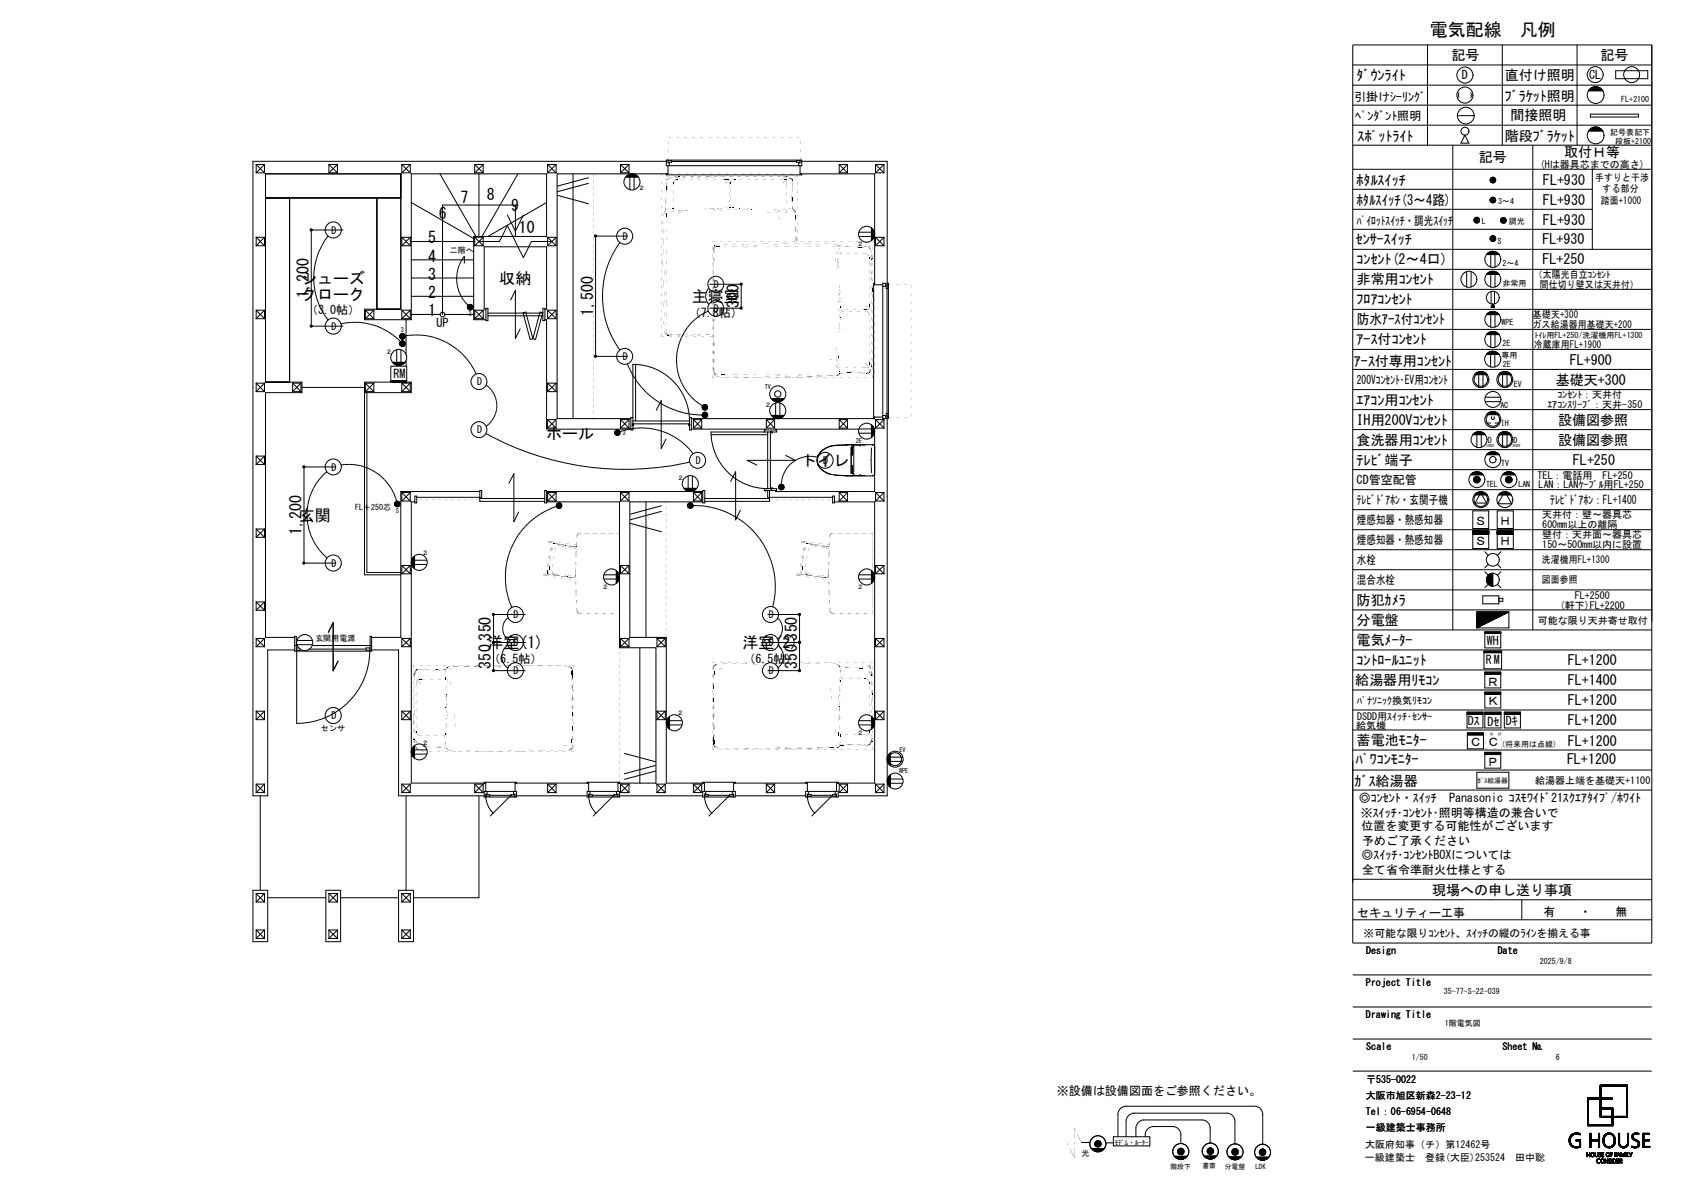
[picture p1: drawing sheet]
<svg xmlns="http://www.w3.org/2000/svg" width="420mm" height="297mm" viewBox="0 0 420 297" stroke-linecap="round" stroke-linejoin="round" font-family="sans-serif">
<defs><g id="words">
<text font-size="4.5" x="357" y="8.9">電気配線　凡例</text>
<g font-size="4">
<text x="115" y="50.8">7</text>
<text x="121.6" y="50">8</text>
<text x="127.7" y="52.7">9</text>
<text x="109.6" y="54.7">6</text>
<text x="129.6" y="58.1">10</text>
<text x="106.9" y="65.3">4</text>
<text x="106.9" y="60.7">5</text>
<text x="75.2" y="70.8">シューズ</text>
<text x="106.9" y="69.9">3</text>
<text x="124.7" y="70.8">収納</text>
<text x="75.2" y="74.8">クローク</text>
<text x="77.1" y="74.4" transform="rotate(-90 77.1 74.4)">1,200</text>
<text x="106.9" y="74.4">2</text>
<text x="172.7" y="75.4">主寝室</text>
<text x="184.4" y="76.9" transform="rotate(-90 184.4 76.9)">300</text>
<text x="106.9" y="79">1</text>
<text x="148.1" y="78.9" transform="rotate(-90 148.1 78.9)">1,500</text>
<text x="136.4" y="109.6">ホール</text>
<text x="200" y="116.3">トイレ</text>
<text x="74.6" y="130">玄関</text>
<text x="75.3" y="133.5" transform="rotate(-90 75.3 133.5)">1,200</text>
<text x="121.7" y="161.8">洋室(1)</text>
<text x="122.6" y="159.9" transform="rotate(-90 122.6 159.9)">350</text>
<text x="185.4" y="161.8">洋室(2)</text>
<text x="199" y="159.9" transform="rotate(-90 199 159.9)">350</text>
<text x="122.6" y="166.9" transform="rotate(-90 122.6 166.9)">350</text>
<text x="199" y="166.9" transform="rotate(-90 199 166.9)">350</text>
</g>
<g font-size="3.5">
<text x="362.4" y="15">記号</text>
<text x="399.6" y="15">記号</text>
<text x="338.8" y="20">ﾀﾞｳﾝﾗｲﾄ</text>
<text x="375.7" y="20">直付け照明</text>
<text x="375.8" y="25.2">ﾌﾞﾗｹｯﾄ照明</text>
<text x="377.1" y="29.8">間接照明</text>
<text x="339" y="35.3">ｽﾎﾟｯﾄﾗｲﾄ</text>
<text x="375.8" y="35.1">階段ﾌﾞﾗｹｯﾄ</text>
<text x="369.2" y="40.5">記号</text>
<text x="390.6" y="39.3">取付Ｈ等</text>
<text x="338.8" y="46.2">ﾎﾀﾙｽｲｯﾁ</text>
<text x="385.3" y="46.2">FL+930</text>
<text x="338.8" y="51.2">ﾎﾀﾙｽｲｯﾁ(3～4路)</text>
<text x="385.3" y="51.2">FL+930</text>
<text x="385.3" y="56.2">FL+930</text>
<text x="338.5" y="60.9">ｾﾝｻｰｽｲｯﾁ</text>
<text x="338.8" y="66">ｺﾝｾﾝﾄ(2～4口)</text>
<text x="385.1" y="65.8">FL+250</text>
<text x="385.1" y="60.8">FL+930</text>
<text x="338.8" y="71">非常用ｺﾝｾﾝﾄ</text>
<text x="338.8" y="76">ﾌﾛｱｺﾝｾﾝﾄ</text>
<text x="338.8" y="81">防水ｱｰｽ付ｺﾝｾﾝﾄ</text>
<text x="338.8" y="86">ｱｰｽ付ｺﾝｾﾝﾄ</text>
<text x="338.1" y="91.2">ｱｰｽ付専用ｺﾝｾﾝﾄ</text>
<text x="388.5" y="96">基礎天+300</text>
<text x="392" y="91">FL+900</text>
<text x="338.8" y="101">ｴｱｺﾝ用ｺﾝｾﾝﾄ</text>
<text x="338.8" y="106">IH用200Vｺﾝｾﾝﾄ</text>
<text x="389" y="106.1">設備図参照</text>
<text x="338.8" y="111">食洗器用ｺﾝｾﾝﾄ</text>
<text x="389" y="111.1">設備図参照</text>
<text x="338.8" y="116">ﾃﾚﾋﾞ端子</text>
<text x="392.8" y="116">FL+250</text>
<text x="338.8" y="151">防犯ｶﾒﾗ</text>
<text x="338.8" y="156">分電盤</text>
<text x="338.8" y="161">電気ﾒｰﾀｰ</text>
<text x="338.8" y="166">ｺﾝﾄﾛｰﾙﾕﾆｯﾄ</text>
<text x="391.5" y="166">FL+1200</text>
<text x="338.4" y="170.9">給湯器用ﾘﾓｺﾝ</text>
<text x="391.5" y="171">FL+1400</text>
<text x="391.5" y="176">FL+1200</text>
<text x="338.8" y="186">蓄電池ﾓﾆﾀｰ</text>
<text x="391.5" y="181">FL+1200</text>
<text x="338.5" y="190.7">ﾊﾟﾜｺﾝﾓﾆﾀｰ</text>
<text x="391.3" y="190.7">FL+1200</text>
<text x="391.5" y="186.1">FL+1200</text>
<text x="338.2" y="196.2">ｶﾞｽ給湯器</text>
<text x="357.6" y="223.3">現場への申し送り事項</text>
</g>
<g font-size="3">
<text x="365" y="19.8">D</text>
<text x="396.8" y="19.7">CL</text>
<text x="338.1" y="25.1">引掛けｼｰﾘﾝｸﾞ</text>
<text x="338.4" y="29.9">ﾍﾟﾝﾀﾞﾝﾄ照明</text>
<text x="338.8" y="56.1">ﾊﾟｲﾛｯﾄｽｲｯﾁ・調光ｽｲｯﾁ</text>
<text x="76.5" y="78.5">（3.0帖）</text>
<text x="109" y="81.7">UP</text>
<text x="172" y="79">（7.8帖）</text>
<text x="98.3" y="94.4">RM</text>
<text x="338.8" y="95.8">200Vｺﾝｾﾝﾄ･EV用ｺﾝｾﾝﾄ</text>
<text x="338.8" y="120.8">CD管空配管</text>
<text x="338.8" y="125.8">ﾃﾚﾋﾞﾄﾞｱﾎﾝ・玄関子機</text>
<text x="387.1" y="125.8">ﾃﾚﾋﾞﾄﾞｱﾎﾝ：FL+1400</text>
<text x="338.8" y="130.8">煙感知器・熱感知器</text>
<text x="368.3" y="131">Ｓ</text>
<text x="374.4" y="131">Ｈ</text>
<text x="338.8" y="135.8">煙感知器・熱感知器</text>
<text x="368.3" y="136">Ｓ</text>
<text x="374.4" y="136">Ｈ</text>
<text x="338.8" y="140.8">水栓</text>
<text x="338.8" y="145.8">混合水栓</text>
<text x="371.3" y="161">WH</text>
<text x="122" y="165.4">（6.5帖）</text>
<text x="185.6" y="165.4">（6.5帖）</text>
<text x="371" y="165.8">RM</text>
<text x="371.3" y="171.1">Ｒ</text>
<text x="371.3" y="176.1">Ｋ</text>
<text x="366.5" y="181.1">Dｽ</text>
<text x="371.4" y="181.1">Dｾ</text>
<text x="376" y="181">Dｷ</text>
<text x="366.9" y="186.3">Ｃ</text>
<text x="371.3" y="191.1">Ｐ</text>
<text x="371.3" y="186.3">Ｃ</text>
<text x="339.3" y="200.2">◎ｺﾝｾﾝﾄ・ｽｲｯﾁ　Panasonic ｺｽﾓﾜｲﾄﾞ21ｽｸｴｱﾀｲﾌﾟ/ﾎﾜｲﾄ</text>
<text x="339.8" y="203.9">※ｽｲｯﾁ･ｺﾝｾﾝﾄ･照明等構造の兼合いで</text>
<text x="339.9" y="207.3">位置を変更する可能性がございます</text>
<text x="339.9" y="214.5">◎ｽｲｯﾁ･ｺﾝｾﾝﾄBOXについては</text>
<text x="340.1" y="210.9">予めご了承ください</text>
<text x="340.1" y="218.1">全て省令準耐火仕様とする</text>
<text x="338.9" y="228.8">セキュリティー工事</text>
<text x="385.4" y="228.6">有　　・　　無</text>
<text x="263.9" y="273.3">※設備は設備図面をご参照ください。</text>
</g>
<text font-size="2.7" x="340.5" y="233.8">※可能な限りｺﾝｾﾝﾄ、ｽｲｯﾁの縦のﾗｲﾝを揃える事</text>
<g font-size="2.5">
<text x="384.5" y="41.9">(Hは器具芯までの高さ)</text>
<text x="398.3" y="45.1">手すりと干渉</text>
<text x="400.2" y="47.9">する部分</text>
<text x="399.8" y="50.8">踏面+1000</text>
<text x="82.8" y="58.3">D</text>
<text x="155.5" y="59.9">D</text>
<text x="178.3" y="71.8">D</text>
<text x="383" y="69.5">（太陽光自立ｺﾝｾﾝﾄ</text>
<text x="384.5" y="71.8">間仕切り壁又は天井付）</text>
<text x="178.3" y="77.9">D</text>
<text x="82.8" y="82.3">D</text>
<text x="382.7" y="81.8">ガス給湯器用基礎天+200</text>
<text x="382.8" y="79.4">基礎天+300</text>
<text x="155.5" y="89.8">D</text>
<text x="383" y="86.9">冷蔵庫用FL+1900</text>
<text x="119.1" y="96.1">D</text>
<text x="386.4" y="101.9">ｴｱｺﾝｽﾘｰﾌﾞ：天井-350</text>
<text x="388.9" y="99.4">ｺﾝｾﾝﾄ：天井付</text>
<text x="119.1" y="108.2">D</text>
<text x="82.8" y="117.4">D</text>
<text x="173.7" y="115.8">D</text>
<text x="205.6" y="115.8">D</text>
<text x="383.9" y="119.5">TEL：電話用　FL+250</text>
<text x="384.2" y="121.8">LAN：LANｹｰﾌﾞﾙ用FL+250</text>
<text x="385.1" y="129.4">天井付：壁～器具芯</text>
<text x="385.1" y="131.9">600mm以上の離隔</text>
<text x="385.1" y="136.9">150～500mm以内に設置</text>
<text x="385.1" y="134.4">壁付：天井面～器具芯</text>
<text x="82.8" y="141.4">D</text>
<text x="382.7" y="140.6">洗濯機用FL+1300</text>
<text x="382.7" y="145.6">図面参照</text>
<text x="393.2" y="149.4">FL+2500</text>
<text x="128.2" y="154.3">D</text>
<text x="191.9" y="154.3">D</text>
<text x="384" y="155.8">可能な限り天井寄せ取付</text>
<text x="389.5" y="151.9">(軒下)FL+2200</text>
<text x="128.2" y="161.3">D</text>
<text x="191.9" y="161.3">D</text>
<text x="128.2" y="168.3">D</text>
<text x="191.9" y="168.3">D</text>
<text x="82.8" y="179.5">D</text>
<text x="338.9" y="179.6">DSDD用ｽｲｯﾁ･ｾﾝｻｰ</text>
<text x="338.9" y="175.6">ﾊﾟﾅｿﾆｯｸ換気ﾘﾓｺﾝ</text>
<text x="338.7" y="181.9">給気機</text>
<text x="383.3" y="195.7">給湯器上端を基礎天+1100</text>
<text x="341.1" y="238.1">Design</text>
<text x="374" y="238.1">Date</text>
<text x="341.1" y="246.1">Project Title</text>
<text x="341.1" y="254.1">Drawing Title</text>
<text x="341.1" y="262.1">Scale</text>
<text x="375.2" y="262.1">Sheet №</text>
<text x="341" y="274.2">大阪市旭区新森2-23-12</text>
<text x="341.1" y="270.2">〒535-0022</text>
<text x="341.1" y="278.2">Tel：06-6954-0648</text>
<text x="340.9" y="286.6">大阪府知事（チ）第12462号</text>
<text x="341.1" y="282.2">一級建築士事務所</text>
<text x="340.8" y="289.8">一級建築士　登録(大臣)253524　田中聡</text>
</g>
<g font-size="2">
<text x="404.8" y="25.6">FL+2100</text>
<text x="402.1" y="33.7">記号表記下</text>
<text x="403.3" y="35.9">段板+2100</text>
<text x="374.1" y="50.9">3～4</text>
<text x="370" y="55.9">L</text>
<text x="376.8" y="55.8">調光</text>
<text x="112.3" y="63.2">二階へ</text>
<text x="373.9" y="60.9">S</text>
<text x="375.2" y="71.3">非常用</text>
<text x="375.2" y="66.3">2～4</text>
<text x="374.9" y="81.2">WPE</text>
<text x="374.9" y="89.3">専用</text>
<text x="375.2" y="86.3">2E</text>
<text x="383.2" y="84.3">ﾄｲﾚ用FL+250/洗濯機用FL+1300</text>
<text x="375.2" y="91.7">2E</text>
<text x="374.6" y="101.7">AC</text>
<text x="378" y="96.6">EV</text>
<text x="374.8" y="106.3">IH</text>
<text x="371.5" y="110.4">D</text>
<text x="378" y="110.4">D</text>
<text x="374.8" y="116.4">TV</text>
<text x="371.1" y="121.6">TEL</text>
<text x="379.1" y="121.6">LAN</text>
<text x="88.6" y="127.3">FL＋250芯</text>
<text x="78.7" y="160.1">玄関用電源</text>
<text x="80.1" y="182.5">センサ</text>
<text x="374.8" y="186.6">(将来用は点線)</text>
<text x="384.5" y="240.7">2025/9/8</text>
<text x="360.5" y="248.1">35-77-S-22-039</text>
<text x="360.8" y="256.2">1階電気図</text>
<text x="352.5" y="264.7">1/50</text>
<text x="388.5" y="264.7">6</text>
<text x="270.1" y="288.5">光</text>
</g>
<g font-size="1.7">
<text x="368.9" y="195.3">ｶﾞｽ給湯器</text>
<text x="278.3" y="285.8">ﾓﾃﾞﾑ・ﾙｰﾀｰ</text>
<text x="292.3" y="291.7">階段下</text>
<text x="300.2" y="291.6">書斎</text>
<text x="305.8" y="291.8">分電盤</text>
<text x="313.5" y="291.9">LDK</text>
</g>
<g font-size="1.6">
<text x="159.4" y="47.5">２</text>
<text x="214" y="61.5">２</text>
<text x="100.1" y="82.8">3</text>
<text x="117" y="78.9">3</text>
<text x="96.4" y="88.3">２</text>
<text x="191" y="101.6">２</text>
<text x="191" y="97">TV</text>
<text x="155.4" y="108.6">3</text>
<text x="213.7" y="110.6">2E</text>
<text x="169.2" y="119.8">２</text>
<text x="98.8" y="128.1">S</text>
<text x="105.4" y="138.6">２</text>
<text x="150.4" y="147">２</text>
<text x="214" y="147">２</text>
<text x="169.1" y="178.6">２</text>
<text x="105.4" y="185.8">２</text>
<text x="214" y="183.4">２</text>
<text x="224.6" y="187.7">EV</text>
<text x="224.5" y="192.9">WPE</text>
</g>
<g font-size="1">
<text x="371.1" y="111.7">100V</text>
<text x="377.7" y="111.5">200V</text>
</g>
</g></defs>
<g fill="none" stroke="#000" stroke-width=".25">
<path d="M337.8 11.2h74.7v224.2h-74.7zM337.8 16.2h74.7M356.4 11.2v25M375.1 11.2v25M393.8 11.2v25M403.4 17.7h8v1.9h-8zM166.4 40h33.8v1.4h-33.8zM166.8 40v.6h.3v.8M199.8 40v.6h-.4v.8M337.8 21.3h74.7M337.8 26.2h74.7M337.8 31.2h74.7"/>
<path d="M337.8 36.2h74.7M362.8 36.2v121M363.9 28.9h4.2M364.3 23.2v1.1M365.8 33.7l1 2h-2zM367.3 23.2v1.1M382.7 36.2v121M396.6 22.7h3.7a2.11 2.11 0 0 0-3.7 0M396.6 32.7h3.7M396.6 32.8a2.11 2.11 0 0 1 3.7 0M396.7 22.6h3.4M396.7 32.6h3.4"/>
<path d="M396.8 22.4h3.2M396.8 32.5h3.2M396.9 22.3h3M396.9 32.3h3M397.1 22.1h2.7M397.1 32.2h2.7M397.1 28.5h12v.7h-12zM397.3 22h2.3M397.3 32h2.3M397.5 21.8h1.8M397.5 31.9h1.8M397.9 21.7h1"/>
<path d="M397.9 31.7h1M64 41.1v2M64 59.2v2.1M64 43.1h2M64 41.1h2M64 41.1l2 2M64 59.2h2M64 59.2l2 2.1M66 41.1v2M66 59.2v2.1M66 41.1l-2 2M66 59.2l-2 2.1"/>
<path d="M66.3 49.4h33.8M66.3 49.4h.1M72.3 49.4v46M81.9 58.9a17.1 17.1 0 0 0 0 21M82.1 43.1h2.1M82.1 41.1h2.1M82.1 41.1v2M82.1 41.1l2.1 2M84.2 41.1v2M84.2 41.1l-2.1 2M85.7 57.4h-8v24h8M94.1 49.4v27.8"/>
<path d="M100.3 43.1h2.1M100.3 41.1h2.1M100.3 41.1v2M100.3 59.2v2.1M100.3 41.1l2.1 2M100.3 59.2h2.1M100.3 59.2l2.1 2.1M102.4 41.1v2M102.4 59.2v2.1M102.4 41.1l-2.1 2M102.4 59.2l-2.1 2.1M102.7 50.5l15.6 9"/>
<path d="M109.9 43.4l8.9 15.6M118.5 43.1h2.1M118.5 41.1h2.1M118.5 59.2h2.1M118.5 41.1v2M118.5 59.2v2.1M118.5 59.2l2.1 2.1M118.5 41.1l2.1 2M119.6 43.4v15.6M120.6 59.2l-2.1 2.1M120.6 41.1v2M120.6 59.2v2.1"/>
<path d="M120.6 41.1l-2.1 2M126.7 53.7l2 4 2-4M128.7 59v-7.8h-18.2v27.3M129.3 43.4l-8.9 15.6M136.5 50.5l-14.7 8.5M136.7 43.1h2.2M136.7 41.1h2.2M136.7 59.2h2.2M136.7 41.1v2M136.7 59.2v2.1M136.7 59.2l2.2 2.1M136.7 41.1l2.2 2"/>
<path d="M138.9 59.2l-2.2 2.1M138.9 41.1v2M138.9 59.2v2.1M138.9 41.1l-2.2 2M139.2 48.8l7.7 2M143.1 43.4v61.1M146.9 44.4l-7.7 2M146.9 45.8l-7.7 2M154.9 43.1h2.2M154.9 41.1h2.2M154.9 41.1v2M154.9 41.1l2.2 2"/>
<path d="M156.2 44.2h3.2M156.3 44.2h3.1M156.3 44.1h3M156.3 44h3M156.4 43.9h2.8M156.5 43.9h2.6M156.6 43.8h2.4M156.7 58.9h-8v30h8M156.8 43.6h2M157.1 41.1v2M157.1 41.1l-2.2 2M157.1 43.6h1.5"/>
<path d="M157.2 43.5h1.2M157.3 44.2v3.1M157.8 43.4h-18.7v61.1h18.4M158.3 44.2v3.1M166.4 40.3h-103.2v158.3h3.6v-36.4h6.8M166.4 43.4v.2h33.8v-.2M166.8 41.4v2h-8.9M166.8 40.1h.9v.4h-.9M167.7 40.3h31.2M199.8 41.4v2h18.6v27.7M199.8 40.1h-.9v.4h.9M200.2 40.3h21.3v30.4"/>
<path d="M209.5 43.1h2.1M209.5 41.1h2.1M209.5 41.1v2M209.5 41.1l2.1 2M211.6 41.1v2M211.6 41.1l-2.1 2M214.5 59h3.1M214.5 58h3.1M217.6 56.9v3.2M217.7 57v3M217.8 57v2.9M217.8 57.1v2.8"/>
<path d="M217.9 57.1v2.7M217.9 57.2v2.5M218 57.3v2.3M218.1 57.4v2.2M218.1 57.5v2M218.2 57.6v1.8M218.2 57.7v1.5M218.3 57.9v1.2M218.4 58.1v.7M218.6 43.1h2.1M218.6 41.1h2.1M218.6 59.2h2.1"/>
<path d="M218.6 41.1v2M218.6 59.2v2.1M218.6 41.1l2.1 2M218.6 59.2l2.1 2.1M220.7 59.2l-2.1 2.1M220.7 41.1v2M220.7 59.2v2.1M220.7 41.1l-2.1 2M337.8 42.2h74.7M337.8 47.2h59.8M337.8 52.2h59.8M337.8 57.2h59.8"/>
<path d="M368 54.9h1.4M368.1 55.1h1.3M368.1 54.8h1.3M368.1 55.2h1.3M368.1 54.7h1.3M368.2 55.4h1.1M368.2 54.5h1.1M368.3 55.5h.9M368.3 54.4h.9M372.1 49.8h1.3M372.1 50h1.4M372.1 50.1h1.3"/>
<path d="M372.1 49.7h1.3M372.1 50.2h1.3M372.2 49.5h1.1M372.2 50.4h1.1M372.2 44.5v.9M372.2 59.1v.8M372.3 49.4h.9M372.3 50.5h.9M372.3 44.4v1.1M372.3 59v1.1M372.5 44.3v1.3M372.5 58.9v1.3"/>
<path d="M372.6 44.3v1.3M372.6 58.8v1.4M372.7 44.2v1.4M372.7 58.8v1.4M372.9 44.3v1.3M372.9 58.8v1.4M373 44.3v1.3M373 58.9v1.3M373.2 44.4v1.1M373.2 59v1.1M373.3 44.5v.9M373.3 59.1v.8"/>
<path d="M374.7 55h1.4M374.7 55.2h1.4M374.7 54.9h1.4M374.7 55.3h1.3M374.7 54.7h1.3M374.8 55.4h1.2M374.8 54.6h1.2M374.9 55.6h.9M374.9 54.4h.9M397.6 42.2v20M64 77.4v2.1M64 61.3h2"/>
<path d="M64 79.5h2M64 77.4h2M64 77.4l2 2.1M66 77.4v2.1M66 77.4l-2 2.1M91.2 79.5h2.1M91.2 77.4h2.1M91.2 77.4v2.1M91.2 77.4l2.1 2.1M93.3 77.4v2.1M93.3 77.4l-2.1 2.1M100.3 77.4v2.1"/>
<path d="M100.3 61.3h2.1M100.3 79.5h2.1M100.3 77.4h2.1M100.3 77.4l2.1 2.1M101.4 79.8v8.6M102.4 77.4v2.1M102.4 77.4l-2.1 2.1M102.7 78.5h7.2M102.7 74h15.6M102.7 69.4h15.6M102.7 64.9h15.6M102.7 60.3h15.6"/>
<path d="M111.1 78.5h7.2M116 65.7v-1.8a9.2 9.2 0 0 0 .9 12.3M117.3 76.5h.2v.3h-.2zM117.3 76.6l.2 .1zM117.4 76.7h.1M118.5 61.3h2.1M118.5 79.5h2.1M118.5 77.4h2.1M118.5 77.4v2.1M118.5 77.4l2.1 2.1M119.6 60.3h5.1l2-4 4 8 2-4h5.1M120.6 77.4l-2.1 2.1"/>
<path d="M120.6 77.4v2.1M121.3 79.8h-3v-20.8h18.2v-15.6h-33.8v36.4h-11.7v-2.6h9.1v-33.8h-33.8v52h9.1v2.6h-9.1v61.1h7.3M121.3 77.2h-.4v-15.6h15.6v15.6h-.4M121.3 77h.5v3h-.5zM121.8 78.8h13.8M121.8 78.1h13.8M127.5 74.9l1.2-2.4v12l1.2-2.4M130.6 78.1l.7-.2 1.8 6.6-.7 .2zM134.8 77.9l.7 .2-1.8 6.6-.6-.2zM135.6 77h.5v3h-.5zM136.1 79.8h.4v27.3h21M136.7 61.3h2.2"/>
<path d="M136.7 79.5h2.2M136.7 77.4h2.2M136.7 77.4v2.1M136.7 77.4l2.2 2.1M138.9 77.4l-2.2 2.1M138.9 77.4v2.1M154.8 60.5a23 23 0 0 0 0 26.9M176.9 77.6a13.4 13.4 0 0 0-1.5 23.7M177 71.9a2.97 2.97 0 0 0 0 4.1M177.1 71h8v5.9h-8M218.6 61.3h2.1M220.4 70.7h1.4v33.8h-1.4z"/>
<path d="M220.4 71.1h-2v-.4h-.3v33.8M221.3 71.1v.9h.4v-.9M221.5 72v31.2M221.8 71.1h-.7v.4h-.7M337.8 62.2h74.7M337.8 77.2h74.7M337.8 72.2h74.7M337.8 67.2h74.7M366.2 67.8v3.8M367.3 67.8v3.8M371.1 63.5h3.3M371.1 78.5h3.3"/>
<path d="M371.1 68.5h3.3M371.2 63.5h3.1M371.2 78.5h3.1M371.3 63.4h3M371.3 78.4h3M371.3 68.4h3M371.3 63.4h2.9M371.3 78.4h2.9M371.3 63.3h2.8M371.3 78.3h2.8M371.3 68.3h2.8M371.4 63.2h2.7"/>
<path d="M371.4 78.2h2.7M371.4 68.2h2.7M371.5 63.2h2.5M371.5 68.2h2.5M371.6 63.1h2.3M371.6 78.1h2.3M371.6 68.1h2.3M371.6 63h2.2M371.8 63h2M371.8 78h2M371.8 67.9h2M371.9 62.9h1.7"/>
<path d="M371.9 77.9h1.7M372 62.9h1.5M372 67.9h1.5M372.2 62.8h1.1M372.2 77.8h1.1M372.2 67.8h1.1M372.2 63.5v3.2M372.2 68.5v3.1M372.2 78.5v3.2M372.3 72.8v3.1M372.4 76.6v.1M372.4 62.7h.7"/>
<path d="M372.4 67.7h.7M372.4 76.4v.3M372.5 76.3v.4M372.6 76.2v.5M372.6 76.1v.6M372.7 76v.7M372.7 75.9v.8M372.7 75.9l.5 .8h-.9zM372.8 75.9v.8M372.8 76v.7M372.9 76.2v.5M373 76.2v.5"/>
<path d="M373 76.4v.3M373.1 76.5v.2M373.2 72.8v3.1M373.2 76.6v.1M373.3 63.5v3.2M373.3 68.5v3.1M373.3 78.5v3.2M64 95.6v2.1M64 97.7h2M64 95.6h2M64 95.6l2 2.1M66 95.6v2.1"/>
<path d="M66 95.6l-2 2.1M73.1 97.7h2M73.1 95.6h2M73.1 95.6v2.1M73.1 95.6l2 2.1M75.1 95.6v2.1M75.1 95.6l-2 2.1M75.4 96.7h15.6M85.1 80.9a15.8 15.8 0 0 1 14.9 4.4M91 98h11.7v-2.6h-11.7v48.1h9.1M91.2 95.6v2.1M91.2 97.7h2.1"/>
<path d="M91.2 95.6h2.1M91.2 95.6l2.1 2.1M91.6 98v44.9h8.5M93.3 95.6v2.1M93.3 95.6l-2.1 2.1M97.6 95h4M97.6 95.1h4M97.6 95.2h4M97.6 95.3h4M97.6 95.4v-4h4v4M98 90.4h3.2M98.1 90.6h3"/>
<path d="M98.2 90.7h2.8M98.3 90.8h2.5M98.4 90.8h2.4M98.5 90.9h2.2M98.6 91h2M98.7 91h1.8M98.8 91.1h1.5M99 91.1h1.2M99.1 87.3v3.1M99.2 91.2h.7M100.1 87.3v3.1M100.3 85.6h.4v.3h-.4z"/>
<path d="M100.3 83.8h.4v.3h-.4zM100.3 95.6v2.1M100.3 97.7h2.1M100.3 95.6h2.1M100.3 95.6l2.1 2.1M100.3 85.7h.3v.2h-.3zM100.3 83.8h.3v.3h-.3zM100.4 85.7h.2v.2h-.2zM100.4 83.9h.2v.1h-.2zM100.4 85.8h.1zM100.4 83.9l.1 .1zM100.4 85.7l.2 .1z"/>
<path d="M100.4 83.9l.2 .1zM101.2 83.8a16.3 16.3 0 0 1 17.7 9.6M101.4 90v1.4M102.4 95.6v2.1M102.4 95.6l-2.1 2.1M121.4 96.1a6.3 6.3 0 0 1 0 10.3M136.7 97.7h2.2M136.7 95.6h2.2M136.7 95.6v2.1M136.7 95.6l2.2 2.1M138.9 95.6v2.1M138.9 95.6l-2.2 2.1"/>
<path d="M156.6 90.8a20.2 20.2 0 0 0 18.7 12.8M158.7 90.9v14.2M192.6 99.5h3.2M192.7 99.6h3M192.7 99.7h3M192.8 99.7h2.8M192.9 99.8h2.6M193 99.9h2.5M193 99.9h2.4M193.1 100h2.2M337.8 82.2h74.7M337.8 87.2h74.7"/>
<path d="M337.8 97.2h74.7M337.8 92.2h74.7M368.2 93.5h3.1M368.3 93.3h2.9M368.4 93.2h2.7M368.6 93.1h2.3M368.8 93h2M368.9 92.9h1.7M369 92.9h1.5M369.2 92.8h1.1M369.2 93.5v3.1M369.4 92.8h.7"/>
<path d="M370.3 93.5v3.1M370.8 99.1h3.9M371.1 83.5h3.3M371.1 88.5h3.2M371.2 83.5h3.1M371.2 88.4h3.1M371.2 88.3h3M371.3 83.4h3M371.3 83.4h2.9M371.3 88.2h2.8M371.4 83.2h2.7M371.5 88.1h2.5"/>
<path d="M371.6 83.1h2.3M371.6 88h2.2M371.8 83h2M371.8 87.9h1.8M372 87.8h1.5M372 82.9h1.5M372.2 82.8h1.1M372.2 88.5v3.1M372.2 83.5v3.2M372.4 87.7h.6M373.3 88.5v3.1M373.3 83.5v3.2"/>
<path d="M374.1 93.5h3.3M374.2 93.5h3.1M374.3 93.3h2.9M374.4 93.2h2.7M374.6 93.1h2.3M374.7 93h2.1M374.9 92.9h1.7M375 92.9h1.5M375.2 92.8h1.1M375.2 93.5v3.1M375.4 92.8h.7M376.3 93.5v3.1"/>
<path d="M64 113.8v2.2M64 116h2M64 113.8h2M64 113.8l2 2.2M66 113.8v2.2M66 113.8l-2 2.2M81.6 117.7a14.1 14.1 0 0 0 .1 21.5M83.9 116.5h-8v24h8M85.1 116.1a12.3 12.3 0 0 1 13.9 9M121.3 108.2a72.1 72.1 0 0 0 51 7.1M136.7 104.7v2.1M136.7 106.8h2.2"/>
<path d="M136.7 104.7h2.2M136.7 104.7l2.2 2.1M138.9 104.7v2.1M138.9 104.7l-2.2 2.1M154 107.9h.3v.2h-.3zM154.1 107.9h.2v.2h-.2zM154.1 107.9l.1 .2zM154.8 107.7a16.1 16.1 0 0 1 18.3 5.5M154.9 104.7v2.1M154.9 106.8h2.2M154.9 104.7h2.2M154.9 104.7l2.2 2.1"/>
<path d="M157.1 104.7v2.1M157.1 104.7l-2.2 2.1M158 104.2h-.5v3.1h.5v-1.2h-.1l.1-.2v-15a14.1 14.1 0 0 1 14.2 14.2h-14.2M158 105.8h14.2M158.2 105.8v.4h-.2M163.9 102.4l1.2-2.4v12l1.2-2.4M171.8 118.7v3.2M172 105.8v.4h.2M172.2 104.2h.4v3.1h-.4zM172.6 107.1h18.5v.2M172.9 118.7v3.2M173.1 104.7v2.1"/>
<path d="M173.1 106.8h2.1M173.1 104.7h2.1M173.1 104.7l2.1 2.1M175.2 104.7v2.1M175.2 104.7l-2.1 2.1M175.8 103.5h.4v.2h-.4zM175.8 101.5h.4v.3h-.4zM175.9 103.5h.2v.2h-.2zM175.9 101.5h.2v.3h-.2zM175.9 101.6h.2v.1h-.2zM175.9 101.6l.2 .1zM175.9 103.5l.2 .2z"/>
<path d="M176 103.5l.1 .1zM177.5 108.5h14.2M190.8 107.8v-.5h3.1v.5h-1.2v-.1l-.2 .1h-15a14.1 14.1 0 0 0 14.2 14.2v-14.2M191.3 104.7v2.1M191.3 106.8h2.1M191.3 104.7h2.1M191.3 104.7l2.1 2.1M192.4 107.8v14.2M192.6 103.7h3.2M192.7 103.8h3M192.8 107.8v.2h-.4M192.8 103.9h2.8"/>
<path d="M192.9 104h2.6M193 104.1h2.5M193 104.1h2.4M193.2 104.2h2M193.2 100.1h2M193.3 100.1h1.8M193.4 104.7v2.1M193.4 104.7l-2.1 2.1M193.5 104.4h1.4M193.5 100.2h1.4M193.6 100.2h1.2M193.7 100.5v3.2"/>
<path d="M193.9 100.3h.6M194.7 100.5v3.2M196.2 113.7l2.4 1.2h-12l2.4 1.2M204 114.9l.1 .6M204.2 114.1a7.2 7.2 0 0 0-9.1 6.8M204.3 116.1l.3 .5M204.6 113.2a2.78 2.78 0 0 0 0 3.4M204.6 116.6l1 .9M204.6 113.2l-.5 1.1M205 117.1l.6 .4M205.6 117.5l1.2 .7M206.2 111.8l-1.6 1.4"/>
<path d="M206.8 118.2l1.6 .3 2.8 .2M207.6 111.3l-1.4 .5M208.4 118.6l4.8 .1M209.5 104.7v2.1M209.5 106.8h2.1M209.5 104.7h2.1M209.5 104.7l2.1 2.1M211.1 111h7l.3 .4M211.1 111a9.6 9.6 0 0 0-4.9 .9M211.6 104.7v2.1M211.6 104.7l-2.1 2.1M211.8 111.1l-3.4 .1"/>
<path d="M211.8 118.7h-.6M211.8 111h-.7M212.5 111.6v6.6M212.6 111.7h.3v1.8M212.6 116.2h.3M212.6 111l.6 .1M212.6 111.6v6.6M212.6 111h.1M212.6 118.2h.5M212.6 111.5h.5M212.7 111.7v1.8M212.7 116.3v1.8"/>
<path d="M212.9 116.2v1.9h-.3M212.9 113.5l-.3 .1M212.9 113.5l-.2 .1M212.9 111.1h-.2M213.1 111v.5M213.1 118.7h-.2M213.1 118.2h.1M213.1 118.2v.5h-.4M213.1 111.5l-.5 .1M213.2 111.1v7.6M213.2 118.7h.8M213.2 111.1h.8"/>
<path d="M214.1 118.7h1.9M214.1 111.1h1.9M214.5 108.1h3.1M214.5 107.1h-20.8v.2M214.5 107.1h3.1M214.6 111.2l.3 .1M214.9 118.4l-.3 .2M217.6 106v3.2M217.6 111.8l-.1 3.1 .1 3.1M217.7 106.1v3M217.8 106.1v3M217.8 106.2v2.8"/>
<path d="M217.9 106.3v2.6M217.9 118.6h.1M217.9 111.1v.1M218 106.4v2.4M218.1 106.5v2.2M218.1 106.6v2M218.2 106.7v1.8M218.2 106.8v1.6M218.3 107v1.2M218.3 107.1l.1 .5M218.4 107.3v.6M218.4 104.1v.4h-45.8"/>
<path d="M218.4 107.7v15h-24.7v-.3M218.4 118.4l-.4 .4-6.8-.1M218.6 104.7v2.1M218.6 106.8h2.1M218.6 104.7h2.1M218.6 104.7l2.1 2.1M220.4 103.7h.7v.4h.7M220.4 104.1h-2v.4M220.7 104.7l-2.1 2.1M220.7 104.7v2.1M221.3 104.1v-.9h.4v.9M221.5 104.5v94.1h-12.2"/>
<path d="M337.8 102.2h74.7M337.8 117.2h74.7M337.8 112.2h74.7M337.8 107.2h74.7M367.2 118.5h3.2M367.2 118.4h3.1M367.3 118.4h2.9M367.4 118.3h2.8M367.4 118.2h2.7M367.5 118.2h2.5M367.6 118.1h2.4M367.7 118h2.2"/>
<path d="M367.7 108.5h3.2M367.7 118h2M367.9 117.9h1.8M367.9 108.3h2.9M368 119.9h1.5M368 119.8h1.5M368 119.8h1.6M368 119.7h1.6M368 119.6h1.5M368 119.5h1.5M368 117.9h1.5M368 119.4h1.5"/>
<path d="M368 108.2h2.7M368 108.2h2.6M368.1 119.3h1.3M368.1 119.2h1.3M368.1 108.1h2.4M368.2 117.8h1.2M368.2 119.2h1.1M368.2 108h2.2M368.3 119.1h1M368.3 108h2M368.3 119h.9M368.4 117.7h.7"/>
<path d="M368.4 107.9h1.8M368.5 119h.6M368.6 107.9h1.5M368.7 107.8h1.2M368.8 108.5v3.1M369 107.7h.7M369.9 108.5v3.1M370.8 100.2h3.9M371.1 113.5h3.3M371.1 103.5h3.3M371.2 113.5h3.1M371.2 103.5h3.1"/>
<path d="M371.3 113.3h2.9M371.3 105.6h.9M371.3 103.3h2.9M371.4 113.2h2.7M371.4 103.2h2.7M371.5 113.2h2.5M371.6 113.1h2.3M371.6 103.1h2.3M371.6 113h2.2M371.6 103h2.2M371.7 103h2.1M371.8 113h2"/>
<path d="M371.9 112.9h1.7M371.9 102.9h1.7M372 112.9h1.5M372 102.9h1.5M372.2 112.8h1.1M372.2 102.8h1.1M372.4 104l.1 .5 .2 .2 .3-.2 .1-.5M372.4 112.7h.7M372.4 102.7h.7M373.3 105.6h.9M374.1 108.5h3.3M374.2 108.5h3.1"/>
<path d="M374.3 108.3h2.9M374.4 108.2h2.7M374.5 108.2h2.5M374.6 108.1h2.3M374.6 108h2.3M374.7 108h2.1M374.9 107.9h1.7M375 107.9h1.5M375.2 118.5h3.1M375.2 107.8h1.1M375.2 108.5v3.1M375.2 118.4h3.1"/>
<path d="M375.3 118.4h2.9M375.4 118.3h2.8M375.4 118.2h2.7M375.4 107.7h.7M375.5 118.2h2.5M375.6 118.1h2.4M375.7 118.1h2.2M375.8 118h1.9M375.9 117.9h1.8M376 119.9h1.5M376 119.8h1.5M376 119.6h1.5"/>
<path d="M376 119.5h1.5M376 120h1.5M376 119.7h1.5M376 117.9h1.5M376 119.4h1.5M376.1 119.3h1.3M376.1 119.2h1.3M376.2 117.8h1.1M376.2 119.2h1.1M376.3 119.1h.9M376.3 108.5v3.1M376.3 119h.8"/>
<path d="M376.4 117.7h.7M376.5 119h.6M64 132v2.1M64 134.1h2M64 132h2M64 132l2 2.1M66 132v2.1M66 132l-2 2.1M99 125.7h.3v.3h-.3zM99.1 125.7h.2v.2h-.2zM99.1 125.7l.2 .2zM99.2 125.8l.1 .1z"/>
<path d="M100.3 122.9h2.1M100.3 122.9v2.2M100.3 125.1h2.1M100.3 122.9l2.1 2.2M102.4 122.9v2.2M102.4 122.9l-2.1 2.2M102.8 139.6v1.5M103 139.4v2M103.1 139.2v2.4M103.1 139.1v2.5M103.2 139v2.7M103.3 139v2.8"/>
<path d="M103.3 138.9v2.9M103.4 138.9v3M103.5 138.8v3.1M103.5 139.8h3.1M103.6 123.8h.5v1.7h-.5zM103.6 125.3h-.9v70.2h18.6v2M104.1 124.1h15.7M119.8 122.7h-19.7v36.4h-7.3M119.8 122.4h.5v1.8h-.5zM127.1 120.6l1.2-2.4v12l1.2-2.4M136 122.4h.5v3.1h-.5zM136 124.4h-16.2v.7h16.2"/>
<path d="M136.5 122.7h39M136.5 125.3h18.2v36.4h9.1v33.8h-9.5v2M136.7 122.9h2.2M136.7 125.1h2.2M136.7 122.9v2.2M136.7 122.9l2.2 2.2M138.9 122.9v2.2M138.9 122.9l-2.2 2.2M138.9 126.4a18.6 18.6 0 0 0-11.1 25.2M139.5 126h.3v.3h-.3zM139.5 126h.2v.3h-.2zM139.5 126.1h.2v.2h-.2z"/>
<path d="M139.5 126.1l.2 .2zM139.6 126.1l.1 .1zM154.9 122.9h2.2M154.9 125.1h2.2M154.9 122.9v2.2M154.9 122.9l2.2 2.2M157.1 122.9v2.2M157.1 122.9l-2.2 2.2M157.4 130.6l7.7 2.1M161.3 125.3v33.8M165.1 126.2l-7.7 2.1M165.1 127.6l-7.7 2.1"/>
<path d="M170.8 121.9h3.1M170.9 122h3M170.9 122h2.9M171 122.1h2.8M171 122.2h2.7M171.1 122.2h2.5M171.2 122.3h2.4M171.3 122.3h2.1M171.4 122.4h2M171.5 122.5h1.8M171.6 122.6h1.5M171.8 122.6h1.1"/>
<path d="M172.2 126h.3v.3h-.3zM172.3 126.1h.2v.2h-.2zM172.3 126.1l.1 .1zM173.1 126.2a20.2 20.2 0 0 1 19.9 25.3M173.1 122.9h2.1M173.1 125.1h2.1M173.1 122.9v2.2M173.1 122.9l2.1 2.2M175.2 122.9v2.2M175.2 122.9l-2.1 2.2M175.5 122.4h.5v3.1h-.5zM175.5 125.3h-18.2v33.8h9.1v36.4h9.5v2"/>
<path d="M176 124.4h16.2v.7h-16.2M182.5 120.1l1.2-2.4v12.1l1.2-2.5M190.8 122h3.1v.4h-3.1zM191.1 122.4v.3M191.7 122.4v1.8h.5v-1.8M192.2 124.1h15.7M192.4 121.8h.4v.2M194.9 121.4h.4v.3h-.4zM195 121.4h.2v.3h-.2zM195 121.5h.2v.2h-.2zM195 121.5l.2 .1zM195.1 121.5l.1 .1z"/>
<path d="M207.9 123.8h.5v1.7h-.5zM208.4 125.3h10v70.2h-9.5v2M209.5 122.9h2.1M209.5 125.1h2.1M209.5 122.9v2.2M209.5 122.9l2.1 2.2M211.6 122.9v2.2M211.6 122.9l-2.1 2.2M218.6 122.9h2.1M218.6 125.1h2.1M218.6 122.9v2.2M218.6 122.9l2.1 2.2"/>
<path d="M220.7 122.9v2.2M220.7 122.9l-2.1 2.2M337.8 137.2h74.7M337.8 132.2h74.7M337.8 127.2h74.7M337.8 122.2h74.7M367.7 127.5h4v4.4h-4zM367.7 132.5h4v4.4h-4zM367.7 132.6h4M367.7 132.7h4M367.7 132.8h4M367.7 132.9h4"/>
<path d="M367.7 133h4M367.7 133.1h4M367.7 133.2h4M367.7 133.3h4M368 120h1.5M368 120.1h1.4M368.2 123.5h3.1M368.2 120.3h1.2M368.2 123.4h3.1M368.3 123.4h3M368.3 123.4h2.9M368.3 120.4h.9"/>
<path d="M368.3 123.3h2.8M368.4 120.4h.7M368.4 123.2h2.7M368.5 123.1h2.5M368.5 120.5h.5M368.6 123.1h2.3M368.7 123.1h2.1M368.8 123h2M368.9 122.9h1.7M369 122.9h1.5M369.2 122.8h1.1M369.4 122.7h.7"/>
<path d="M369.7 123l1.5 2.6h-2.9zM370.8 137.7l.8 .9M373.8 132.5h4.1v4.4h-4.1zM373.8 132.6h4.1M373.8 132.7h4.1M373.8 132.8h4.1M373.8 132.9h4.1M373.8 133h4.1M373.8 133.1h4.1M373.8 133.2h4.1M373.8 133.3h4.1M373.8 127.5h4.1v4.4h-4.1z"/>
<path d="M374.1 123.5h3.3M374.2 123.5h3.1M374.2 123.4h3.1M374.3 123.4h2.9M374.4 123.3h2.7M374.4 123.2h2.7M374.5 123.1h2.5M374.6 123.1h2.3M374.7 137.7l-.8 .9M374.7 123h2.1M374.9 122.9h1.7M375 122.9h1.5"/>
<path d="M375.2 122.8h1.1M375.8 122.7l1.7 3h-3.5zM376 120.1h1.4M376.1 120.3h1.3M376.3 120.4h.9M376.4 120.4h.7M376.5 120.5h.5M64 150.2v2.1M64 159.3v2.1M64 152.3h2M64 150.2h2M64 150.2l2 2.1"/>
<path d="M64 159.3h2M64 159.3l2 2.1M66 150.2v2.1M66 159.3v2.1M66 150.2l-2 2.1M66 159.3l-2 2.1M74.2 159.9h3.8M82 157.8l1.2-2.4v12l1.2-2.4M100.3 141.1v2.1M100.3 159.3v2.1M100.3 159.3h2.1M100.3 159.3l2.1 2.1"/>
<path d="M100.3 143.2h2.1M100.3 141.1h2.1M100.3 141.1l2.1 2.1M102.4 141.1v2.1M102.4 159.3v2.1M102.4 159.3l-2.1 2.1M102.4 141.1l-2.1 2.1M103.5 140.9h3.1M126.8 154.1a3.5 3.5 0 0 0 0 5.5M131.2 153.4h-8v14h8M150.7 143.5h3.2M150.7 144.5h3.2"/>
<path d="M153.9 142.4v3.2M153.9 142.5v3M154 142.5v3M154.1 142.5v3M154.1 142.6v2.8M154.2 142.7v2.6M154.2 142.7v2.5M154.3 142.8v2.4M154.3 142.9v2.2M154.4 143v2M154.5 143.1v1.8M154.6 143.3v1.4"/>
<path d="M154.6 143.4v1.2M154.9 159.3h2.2M154.9 143.2h2.2M154.9 141.1h2.2M154.9 141.1v2.1M154.9 159.3v2.1M154.9 159.3l2.2 2.1M154.9 141.1l2.2 2.1M157.1 141.1v2.1M157.1 159.3v2.1M157.1 159.3l-2.2 2.1M157.1 141.1l-2.2 2.1"/>
<path d="M164 159.3h2.1M164 159.3v2.1M164 159.3l2.1 2.1M166.1 159.3v2.1M166.1 159.3l-2.1 2.1M191.6 153.4h8v14h-8M194.2 154.2a3.5 3.5 0 0 1 0 5.3M214.5 143.5h3.1M214.5 144.5h3.1M217.6 142.4v3.2M217.7 142.5v3M217.8 142.5v3"/>
<path d="M217.8 142.6v2.8M217.9 142.7v2.6M217.9 142.7v2.5M218 142.8v2.4M218.1 142.9v2.2M218.1 143v2M218.2 143.1v1.8M218.2 143.3v1.4M218.3 143.4v1.2M218.4 143.7v.6M218.6 159.3h2.1M218.6 143.2h2.1"/>
<path d="M218.6 141.1h2.1M218.6 141.1v2.1M218.6 159.3v2.1M218.6 141.1l2.1 2.1M218.6 159.3l2.1 2.1M220.7 141.1v2.1M220.7 159.3v2.1M220.7 141.1l-2.1 2.1M220.7 159.3l-2.1 2.1M337.8 142.2h74.7M337.8 152.2h74.7M337.8 147.2h74.7"/>
<path d="M337.8 157.2h74.7M368.8 152.8h7.8M368.8 152.9h7.7M368.8 153h7.4M368.8 153.1h7.2M368.8 153.2h6.9M368.8 153.4h6.6M368.8 153.5h6.4M368.8 153.6h6.1M368.8 153.8h5.9M368.8 153.9h5.7M368.8 154h5.3"/>
<path d="M368.8 154.1h5.1M368.8 154.2h5M368.8 154.3h4.8M368.8 154.4h4.5M368.8 154.6h4.3M368.8 154.7h4M368.8 154.8h3.7M368.8 154.9h3.5M368.8 155.1h3.3M368.8 155.2h3M368.8 155.3h2.8M368.8 155.4h2.7"/>
<path d="M368.8 155.5h2.4M368.8 155.6h2.1M368.8 155.7h1.9M368.8 155.9h1.7M368.8 156h1.4M368.8 156.1h1.1M368.8 156.3h.9M368.8 156.4h.6M368.8 156.5h.4M368.8 156.5h.3M368.8 156.7h.1M369 156.6h-.2"/>
<path d="M369.4 156.4l-.6 .1M369.6 156.3h-.8M369.8 156.2h-1M370.1 156l-1.3 .1M370.2 148.7h4.1v2h-4.1zM370.4 155.9l-1.6 .1M370.6 155.8h-1.8M370.8 142.7l.8 .9M370.8 157.7h3.9v4h-3.9zM370.8 158.1h3.9M370.8 158h3.9M370.8 157.9h3.9"/>
<path d="M370.8 157.8h3.9M370.8 155.7h-2M371.1 155.5l-2.3 .1M371.2 144.4v.6M371.3 144.1v1.2M371.3 144v1.4M371.3 155.4h-2.5M371.4 143.8v1.7M371.4 143.8v1.8M371.5 143.7v2M371.6 143.6v2.2M371.6 140.8l-.8 .9"/>
<path d="M371.6 145.8l-.8 .9M371.7 143.5v2.4M371.7 155.2l-2.9 .1M371.8 143.4v2.6M371.9 143.4v2.6M371.9 143.3v2.8M372 143.3v2.8M372 155.1l-3.2 .1M372.1 143.2v3M372.2 143.2v3M372.2 155h-3.4M372.3 143.2v3"/>
<path d="M372.4 143.1v3.2M372.4 154.9h-3.6M372.5 143.1v3.2M372.5 143.1l.1 3.2M372.6 143.1v3.2M372.7 143.1v3.2M372.7 154.7l-3.9 .1M372.8 143.1a1.61 1.61 0 0 0-1.6 1.6 1.61 1.61 0 0 0 1.6 1.6M373 154.6h-4.2M373.3 154.5h-4.5M373.5 154.3l-4.7 .1M373.8 154.2l-5 .1"/>
<path d="M373.9 145.8l.9 .9M373.9 140.8l.8 .9M374.1 154.1h-5.3M374.3 149.4h.9v.7h-.9M374.4 153.9l-5.6 .1M374.6 153.8h-5.8M374.8 142.7l-.9 .9M374.9 153.7h-6.1M375.1 153.5l-6.3 .1M375.3 153.4l-6.5 .1M375.6 153.3h-6.8M375.9 153.2h-7.1"/>
<path d="M376.1 153l-7.3 .1M376.4 152.9l-7.6 .1M376.8 152.7l-8 4M376.8 152.7v4h-8M376.8 152.7l-8 .1v3.9M64 177.5v2.1M64 161.4h2M64 179.6h2M64 177.5h2M64 177.5l2 2.1M66 177.5v2.1M66 177.5l-2 2.1"/>
<path d="M73.6 161.1h.7M74 162.5v-3.7h-.4v3.7h19.2v-3.7h-.4v3.7M74.2 160.9h3.8M74.6 161.7h-.5v18.9a18.2 18.2 0 0 0 18.2-18.3M75 162v.3h-.9M77.2 162h14.2M77.9 161.1h14.9M91.4 161.7h.9v.6h-.9zM92.8 162.2h6.7v36.4h21.4M100.3 177.5v2.1M100.3 161.4h2.1M100.3 179.6h2.1"/>
<path d="M100.3 177.5h2.1M100.3 177.5l2.1 2.1M102.4 177.5v2.1M102.4 177.5l-2.1 2.1M123.2 160.4h8M126.8 161a3.4 3.4 0 0 0 0 5.8M154.9 161.4h2.2M159.8 161.7v33.8M164 161.4h2.1M164 179.6h2.1M164 177.5h2.1M164 177.5v2.1"/>
<path d="M164 177.5l2.1 2.1M166.1 177.5v2.1M166.1 177.5l-2.1 2.1M166.5 179.8v1.2M166.5 179.6v1.5M166.6 179.5v1.8M166.7 179.4v2M166.7 179.3v2.2M166.8 179.2v2.4M166.9 179.1v2.6M167 178.9v3M167.1 178.8v3.1"/>
<path d="M167.2 179.9h3.1M167.2 178.8v3.2M191.6 160.4h8M194.2 161.1a3.5 3.5 0 0 1 .1 5.6M214.5 179.9h3.1M217.6 178.8v3.2M217.7 178.9v3M217.8 178.9v3M217.8 179v2.8M217.9 179.1v2.6M217.9 179.2v2.5M218 179.2v2.4"/>
<path d="M218.1 179.3v2.2M218.1 179.4v2M218.2 179.5v1.8M218.2 179.6v1.5M218.3 179.8v1.2M218.6 161.4h2.1M218.6 179.6h2.1M218.6 177.5h2.1M218.6 177.5v2.1M218.6 177.5l2.1 2.1M220.7 177.5v2.1M220.7 177.5l-2.1 2.1"/>
<path d="M337.8 167.2h74.7M337.8 162.2h74.7M337.8 177.2h74.7M337.8 172.2h74.7M366.3 178.3h4M366.3 177.8h4M366.3 177.9h4M366.3 178h4M366.3 178.1h4M366.3 178.2h4M366.3 177.7h4v4h-4zM370.5 162.9h4.4"/>
<path d="M370.5 162.8h4.4M370.5 162.7h4.4M370.5 162.6h4.4M370.5 162.5h4.4v4.4h-4.4zM370.8 168.3h3.9M370.8 167.8h3.9M370.8 167.9h3.9M370.8 168h3.9M370.8 168.1h3.9M370.8 168.2h3.9M370.8 167.7h3.9v4h-3.9zM370.8 172.7h3.9v4h-3.9z"/>
<path d="M370.8 177.7h4v4h-4zM370.8 178.3h4M370.8 177.8h4M370.8 177.9h4M370.8 178h4M370.8 178.1h4M370.8 178.2h4M370.8 173.2h3.9M370.8 173.1h3.9M370.8 173h3.9M370.8 172.9h3.9M370.8 172.8h3.9"/>
<path d="M370.8 173.3h3.9M375.6 178.3h4M375.6 177.8h4M375.6 177.9h4M375.6 178h4M375.6 178.1h4M375.6 178.2h4M375.6 177.7h4v4h-4zM64 195.7v2.1M64 197.8h2M64 195.7h2M64 195.7l2 2.1"/>
<path d="M65 198.6v23.6M66 195.7v2.1M66 195.7l-2 2.1M100.3 195.7v2.1M100.3 197.8h2.1M100.3 195.7h2.1M100.3 195.7l2.1 2.1M101.4 198.6v23.6M102.4 195.7v2.1M102.4 195.7l-2.1 2.1M102.8 186.9v1.5M103 186.7v2"/>
<path d="M103.1 186.5v2.3M103.1 186.4v2.5M103.2 186.4v2.6M103.3 186.3v2.8M103.3 186.2v2.9M103.4 186.2v3M103.5 186.1v3.1M103.5 186.1v3.2M103.5 188.2h3.1M103.5 187.2h3.1M118.5 197.8h2.1M118.5 195.7h2.1"/>
<path d="M118.5 195.7l2.1 2.1M118.5 195.7v2.1M119.6 198.6v25.5h-16.3M120.6 195.7v2.1M120.6 195.7l-2.1 2.1M120.9 195.5v-.3h8.1v.3M120.9 197.5h8.1v1.4h-8.1zM121.3 198.5l.3 2.1 .7 1.3 .8 1.1M121.4 198.3h.9v.4h-.9zM121.6 197.5v.7h-.3v.7M122.3 198.5h5.3l-5.2 5.2M127.6 198.3h.9v.4h-.9z"/>
<path d="M128.2 197.5v.7h.4v.7M128.6 197.5v-2h18.4v2M129 198.6h17.6M136.7 195.7v2.1M136.7 197.8h2.2M136.7 195.7h2.2M136.7 195.7l2.2 2.1M138.9 195.7v2.1M138.9 195.7l-2.2 2.1M146.6 195.5v-.3h8.1v.3M146.6 197.5h8.1v1.4h-8.1zM147 198.5l.3 2.1 .7 1.3 .8 1.1"/>
<path d="M147.1 198.3h.9v.4h-.9zM147.3 197.5v.7h-.3v.7M148 198.5h5.3l-5.2 5.2M153.3 198.3h.9v.4h-.9zM153.9 197.5v.7h.4v.7M154.7 198.6h20.8M154.9 195.7v2.1M154.9 197.8h2.2M154.9 195.7h2.2M154.9 195.7l2.2 2.1M155.9 188l7.8 2.1M157.1 195.7v2.1"/>
<path d="M157.1 195.7l-2.2 2.1M163.7 192.4l-7.8 2.1M163.7 191.1l-7.8 2M164 197.8h2.1M164 195.7h2.1M164 195.7v2.1M164 195.7l2.1 2.1M166.1 195.7v2.1M166.1 195.7l-2.1 2.1M166.4 180v.7M167.2 180.9h3.1M173.1 195.7v2.1"/>
<path d="M173.1 197.8h2.1M173.1 195.7h2.1M173.1 195.7l2.1 2.1M175.2 195.7v2.1M175.2 195.7l-2.1 2.1M175.5 195.5v-.3h8.1v.3M175.5 197.5h8.1v1.4h-8.1zM175.9 198.5l.4 2.1 .6 1.3 .9 1.1M176 198.3h.9v.4h-.9zM176.2 197.5v.7h-.3v.7M176.9 198.5h5.3M182.2 198.5l-5.2 5.2"/>
<path d="M182.2 198.3h.9v.4h-.9zM182.8 197.5v.7h.4v.7M183.2 197.5v-2h18.4v2M183.6 198.6h17.6M191.3 197.8h2.1M191.3 195.7h2.1M191.3 195.7v2.1M191.3 195.7l2.1 2.1M193.4 195.7v2.1M193.4 195.7l-2.1 2.1M201.2 197.5h8.1v1.4h-8.1zM201.2 195.5v-.3h8.1v.3"/>
<path d="M201.6 198.5l.4 2.1 .6 1.3 .9 1.1M201.7 198.3h.9v.4h-.9zM201.9 197.5v.7h-.3v.7M202.6 198.5h5.3l-5.2 5.2M207.9 198.3h.9v.4h-.9zM208.5 197.5v.7h.4v.7M209.5 197.8h2.1M209.5 195.7h2.1M209.5 195.7v2.1M209.5 195.7l2.1 2.1M211.6 195.7v2.1M211.6 195.7l-2.1 2.1"/>
<path d="M214.5 180.9h3.1M218.4 180v.7M218.6 197.8h2.1M218.6 195.7h2.1M218.6 195.7v2.1M218.6 195.7l2.1 2.1M220.7 195.7v2.1M220.7 195.7l-2.1 2.1M221.6 194.4v1.1M221.7 188.7v1.5M221.7 194.2v1.5M221.7 188.6v1.8"/>
<path d="M221.7 194.1v1.7M221.8 188.5v2M221.8 194v2M221.9 188.3v2.4M221.9 193.8v2.2M221.9 193.8v2.3M222 193.7v2.5M222 188.2v2.6M222 193.6v2.7M222.1 193.5v2.8M222.1 188v3M222.2 188v3"/>
<path d="M222.2 193.5v2.9M222.2 193.5v3M222.2 187.9v3.2M222.3 187.9v3.2M222.3 193.4v3.1M222.3 190h3.1M222.3 189h3.1M222.3 193.3v3.3M222.3 195.5h3.2M222.3 194.4h3.2M337.8 197.2h74.7M337.8 187.2h74.7"/>
<path d="M337.8 192.2h74.7M337.8 182.2h74.7M366.4 183.5h4M366.4 183h4M366.4 183.1h4M366.4 183.2h4M366.4 183.3h4M366.4 183.4h4M366.4 182.9h4v4h-4zM368.8 192.7h8v4h-8zM370.8 187.7h3.9v4h-3.9zM370.8 188.3h3.9"/>
<path d="M370.8 187.8h3.9M370.8 188h3.9M370.8 188.1h3.9M337.8 219.5h74.7M63.2 222.2h3.6v12.8h-3.6zM64 223v2.1M64 232.1v2.1M64 234.2h2M64 232.1h2M64 232.1l2 2.1M64 225.1h2M64 223h2"/>
<path d="M64 223l2 2.1M66 223v2.1M66 232.1v2.1M66 232.1l-2 2.1M66 223l-2 2.1M66.8 224.1h14.6M81.4 222.2h3.6v12.8h-3.6zM82.1 223v2.1M82.1 232.1v2.1M82.1 234.2h2.1M82.1 232.1h2.1M82.1 232.1l2.1 2.1"/>
<path d="M82.1 225.1h2.1M82.1 223h2.1M82.1 223l2.1 2.1M84.2 223v2.1M84.2 232.1v2.1M84.2 232.1l-2.1 2.1M84.2 223l-2.1 2.1M85 224.1h14.5M99.5 222.2h3.8v12.8h-3.8zM100.3 223v2.1M100.3 232.1v2.1M100.3 234.2h2.1"/>
<path d="M100.3 232.1h2.1M100.3 232.1l2.1 2.1M100.3 225.1h2.1M100.3 223h2.1M100.3 223l2.1 2.1M102.4 223v2.1M102.4 232.1v2.1M102.4 232.1l-2.1 2.1M102.4 223l-2.1 2.1M337.8 224.6h74.7M337.8 229.6h74.7M380 224.6v5"/>
<path d="M337.8 251.3h74.7M337.8 243.3h74.7M337.8 259.3h74.7M283.2 277.8h23.2a2.02 2.02 0 0 1 2 2.1v5.6M283.2 277.8a2.06 2.06 0 0 0-2 2.1v3.8M313.3 276.1h-32.2a2.05 2.05 0 0 0-2 2v5.6M313.3 276.1a2.02 2.02 0 0 1 2 2v7.5M337.8 267.3h74.7M396.4 274.2l.2 .2M396.4 279.9l.2 .3-.2-.2M396.4 279.9l.2 .2M396.4 279.8l.2 .2-.2-.5 .2 .3"/>
<path d="M396.4 279.4l.2 .3M396.4 279.4l.2 .2M396.4 279.2l.2 .5M396.4 279.2l.2 .2M396.4 278.8l.2 .6-.2-.3M396.4 278.8l.2 .3M396.4 278.7l.2 .2M396.4 278.3l.2 .3-.2-.2M396.4 276.8l.2 .3M396.4 277.2l.2 .1M396.4 277.2l.2 .3M396.4 277.3l.2 .5"/>
<path d="M396.4 277.4l.2 .3M396.4 277.6l.2 .2M396.4 277.7l.2 .2M396.4 277.8l.2 .4M396.4 278l.2 .2M396.4 278.3l.2 .3M396.4 278.2l.2 .3-.2-.3M396.4 278.1l.2 .3M396.4 274.1l.2 .2M396.4 274.2l.2 .2-.1-.1M396.4 274.4l.2 .3M396.4 274.5l.2 .2"/>
<path d="M396.4 274.6l.2 .2M396.4 274.7l.2 .3M396.4 274.8l.2 .2M396.4 274.9l.2 .2M396.4 275l.2 .2M396.4 275l.2 .3M396.4 275.1l.2 .3M396.4 275.2l.2 .3M396.4 275.3l.2 .2M396.4 275.4l.2 .2M396.4 275.5l.2 .2M396.4 275.6l.2 .3"/>
<path d="M396.4 275.4l.2 .4M396.4 275.7l.2 .3M396.4 276l.2 .3M396.4 276.2l.2 .2M396.4 276.2l.2 .4-.2-.2M396.4 276.5l.2 .3M396.4 274.2l.1 .1M396.5 274.3l.1 .3M396.6 278.7l-.2-.2 .2 .3M396.6 276.9l-.2-.3 .2 .3M396.6 276.9l-.2-.2 .2 .3M396.6 277.2l-.2-.3 .2 .4"/>
<path d="M396.6 276.1l-.2-.3 .2 .4M396.6 276.7l-.2-.3 .2 .3M396.6 274.3h.1M396.7 274.1l.3 .2-.5-.2 .2 .2M396.8 274.1l.4 .2-.3-.2M397 274.1l.3 .2-.2-.2M397 274.3l-.2-.2 .3 .2M397.2 274.1l.2 .2M397.2 274.1l.4 .2M397.3 274.1l.2 .2M397.4 274.1l.3 .2M397.6 274.1l.2 .2"/>
<path d="M397.6 274.1l.4 .2M397.8 274.1l.3 .2M397.8 274.1l.3 .2-.2-.2M398 274.1l.2 .2M398 274.1l.4 .2-.3-.2M398.5 274.3l-.3-.2 .3 .2M398.6 274.1l.1 .2M398.6 274.3l-.3-.2 .4 .2M398.6 274.1l.3 .2M398.7 274.1l.4 .2-.3-.2M398.9 274.1l.3 .2-.3-.2M399 274.1l.3 .2"/>
<path d="M399.1 274.1l.4 .2M399.2 274.1l.3 .2M399.3 274.1l.5 .4-.5-.4 .2 .2M399.5 274.1h.1M399.5 271l.3 .3M399.5 270.9l.3 .3M399.5 270.8l.5 .3-.3-.3M399.5 278.6l.3 .2zM399.5 272.2l.3 .2M399.5 272.1l.3 .2M399.5 272l.3 .2M399.5 271.9l.3 .3"/>
<path d="M399.5 271.8l.3 .3M399.5 271.7l.3 .3M399.5 271.7l.3 .2M399.5 271.5l.3 .3M399.5 271.4l.3 .3M399.5 271.4l.3 .2M399.5 271.3l.3 .2M399.5 271.2l.3 .2M399.5 271.1l.3 .3M399.5 272.2l.3 .3M399.5 272.3l.3 .3M399.5 272.4l.3 .3"/>
<path d="M399.5 272.5l.3 .3M399.5 272.6l.3 .2M399.5 272.7l.3 .3M399.5 272.8l.3 .2M399.5 272.9l.3 .2M399.5 273.7l.6 .6zM399.5 273l.3 .2M399.5 273l.3 .3M399.5 273.1l.3 .3M399.5 273.2l.3 .3M399.5 273.3l.3 .3M399.5 273.4l.3 .2"/>
<path d="M399.5 273.5l.3 .2M399.5 273.6l.3 .2M399.5 273.6l.3 .3M399.5 273.9l.5 .4M399.5 274l.3 .3M399.5 274.2l-.1-.1 .4 .3M399.5 274.3l.3 .3-.3-.2M399.5 274.4l.3 .3M399.5 274.7l.3 .3M399.5 274.8l.3 .3M399.5 275.2l.3 .1M399.5 275.3l.3 .2"/>
<path d="M399.5 275.3l.3 .4M399.5 275.4l.3 .3M399.5 275.5l.3 .3M399.5 275.8l.3 .3-.3-.2M399.5 276.2l.3 .3-.3-.5 .3 .2M399.5 276.4l.4 .4M399.5 276.7l.3 .2M399.5 276.8l.3 .3M399.5 276.9l.3 .3-.3-.3M399.5 277.1l.3 .2M399.5 277.2l.3 .3-.3-.2M399.5 277.5l.3 .2"/>
<path d="M399.5 277.8l.3 .2-.3-.5 .3 .3M399.5 277.9l.3 .2M399.5 278.2l.3 .2-.3-.4 .3 .3M399.5 278.2l.3 .4M399.5 278.3l.6 .5-.3-.2M399.5 278.4l.4 .4zM399.5 278.5l.4 .3zM399.5 278.8h.1M399.5 278.7l.2 .1M399.5 277.9l.3 .3M399.5 276.9l.3 .3M399.5 276.4l.3 .3"/>
<path d="M399.5 273.8l.3 .4M399.8 270.8l.2 .3M399.8 274.2l.1 .1-.4-.4 .3 .4M399.8 274.8l-.3-.3 .3 .4M399.8 275.2l-.3-.3 .3 .4M399.8 275.8l-.3-.2 .3 .5M399.8 276.7l-.3-.2 .3 .3M399.8 276.8l-.3-.2 .3 .3M399.8 277.6l-.3-.2 .3 .3M399.8 278.6l.2 .2M399.8 278.7l.2 .1M399.8 278.8h.1"/>
<path d="M399.8 276.6l.2 .2M399.8 276.6l.1 .2M399.8 276.7l.1 .1M399.8 276.8h2.7v1.8M399.8 274.2l.1 .1M399.8 274.1l.2 .2M399.8 276.8v1.8M399.9 270.8l.4 .3-.3-.3M399.9 274.1l.4 .2-.3-.2M399.9 276.6l.3 .2M400 276.8l-.5-.5 .6 .5M400 270.8l.3 .3"/>
<path d="M400 274.1l.3 .2M400.1 276.6l.2 .2M400.1 270.8l.4 .3-.2-.3M400.1 274.1l.4 .2-.3-.2M400.1 276.6l.4 .2M400.1 278.8l-.2-.2 .5 .2M400.2 278.6l.2 .2M400.3 278.6l.2 .2M400.3 270.8l.3 .3M400.3 274.1l.2 .2M400.3 278.6l.3 .2M400.4 270.8l.4 .3-.3-.3"/>
<path d="M400.4 276.6l.2 .2M400.4 274.1l.3 .2M400.4 278.6l.3 .2M400.5 276.6l.2 .2M400.5 274.1l.3 .2M400.5 276.6l.4 .2M400.5 278.6l.3 .2M400.6 270.8l.3 .3M400.6 274.1l.3 .2M400.6 278.6l.3 .2M400.6 270.8l.4 .3-.2-.3M400.6 276.6l.3 .2"/>
<path d="M400.7 274.1l.2 .2M400.7 278.6l.2 .2M400.7 276.6l.3 .2M400.8 274.1l.3 .2M400.8 278.6l.2 .2M400.9 278.6l.2 .2M400.9 270.8l.2 .3M400.9 274.1l.3 .2M400.9 270.8l.4 .3-.2-.3M400.9 278.6l.3 .2M401 274.1l.2 .2M401 278.6l.3 .2"/>
<path d="M401.1 274.1l.2 .2M401.1 276.6l.1 .2M401.1 276.8l-.3-.2 .4 .2M401.1 270.8l.3 .3M401.1 278.6l.3 .2M401.2 274.1l.2 .2M401.2 270.8l.4 .3-.3-.3M401.2 276.6l.5 .2-.3-.2M401.2 274.1l.3 .2M401.2 278.6l.3 .2M401.3 274.1l.3 .2M401.3 278.6l.3 .2"/>
<path d="M401.4 270.8l.3 .3M401.4 274.1l.3 .2M401.4 276.8l-.2-.2 .2 .2M401.4 278.6l.3 .2M401.4 270.8l.4 .3-.2-.3M401.5 274.1l.2 .2M401.5 276.6l.3 .2M401.5 278.6l.2 .2M401.6 274.1l.2 .2M401.6 276.6l.3 .2-.3-.2M401.6 278.6l.2 .2M401.6 270.8l.3 .3"/>
<path d="M401.7 274.1l.2 .2M401.7 278.6l.2 .2M401.7 270.8l.3 .3M401.7 274.1l.3 .2M401.7 278.6l.3 .2M401.8 270.8l.2 .3M401.8 274.1l.3 .2M401.8 278.6l.3 .2M401.9 276.6l.3 .2M401.9 278.6l.3 .2M402 270.8l.2 .3-.5-.3 .3 .3M402 274.1l.2 .2"/>
<path d="M402 276.8l-.3-.2 .4 .2M402 270.8l.3 .3M402 278.6l.3 .2M402 274.1l.3 .2M402 276.6l.2 .2M402.1 270.8l.4 .3-.3-.3M402.1 276.6l.3 .2M402.1 278.6l.3 .2M402.1 274.1l.3 .2M402.2 274.1l.3 .2M402.2 278.6l.6 .5-.5-.5M402.3 270.8l.3 .3-.2-.3"/>
<path d="M402.3 274.1l.2 .2M402.3 276.6l.5 .4M402.4 274.1l.2 .2M402.4 276.6l.3 .2M402.4 278.6l.4 .4M402.4 270.8l.3 .3M402.4 276.8l-.2-.2 .6 .5M402.5 274.1l.1 .1M402.5 278.6l.3 .3M402.5 270.8l.4 .3-.3-.3M402.5 276.6l.3 .3M402.5 276.9l.3 .2"/>
<path d="M402.5 276.9l.3 .4-.3-.3M402.5 277.1l.3 .3M402.5 277.2l.3 .3-.3-.2M402.5 277.4l.3 .2M402.5 277.4l.3 .4-.3-.3M402.5 277.6l.3 .3M402.5 277.7l.3 .3-.3-.2M402.5 277.8l.3 .3M402.5 277.9l.3 .3M402.5 278l.3 .4-.3-.2M402.5 278.2l.6 .6M402.5 278.5l.4 .3"/>
<path d="M402.5 278.6l.3 .2M402.5 279.1l.3 .1M402.5 279.1l.3 .4-.3-.3M402.5 279.3l.3 .3M402.5 279.4l.3 .3-.3-.3M402.5 279.4l.3 .3M402.5 279.5l.3 .4-.3-.2M402.5 279.7l.3 .3M402.5 279.8l.3 .4-.3-.3M402.5 280l.3 .2M402.5 278.3l.3 .3M402.5 278.6h.1"/>
<path d="M402.5 278.6h-2.7M402.6 276.8l-.3-.2 .5 .5M402.6 276.6h.2M402.7 270.8l.3 .3M402.7 276.6h.1M402.8 270.8l.3 .3M402.8 276.7l-.2-.1 .2 .1M402.8 278.6l-.3-.2 .5 .4M402.9 278.6l.2 .2M403 278.6l.2 .2M403 270.8l.3 .3-.4-.3 .2 .3M403.1 270.8l.3 .3"/>
<path d="M403.1 278.6l.3 .2M403.1 270.8l.4 .3-.2-.3M403.2 278.6l.2 .2M403.3 278.6l.2 .2M403.3 270.8l.3 .3M403.4 278.6l.2 .2M403.4 270.8l.3 .3-.3-.3M403.4 278.6l.3 .2M403.5 270.8l.3 .3M403.5 278.6l.3 .2M403.6 270.8l.3 .3-.2-.3M403.6 278.6l.3 .2"/>
<path d="M403.7 278.6l.2 .2M403.7 270.8l.3 .3M403.8 278.6l.2 .2M403.9 278.6l.2 .2M403.9 278.6l.3 .2M404 270.8l.2 .3M404 278.6l.3 .2M404.1 271.1l-.2-.3 .3 .3M404.1 270.8l.2 .3M404.1 278.6l.5 .2-.3-.2M404.2 270.8l.2 .3M404.2 270.8l.3 .3"/>
<path d="M404.3 270.8l.3 .3M404.4 270.8l.3 .3M404.4 278.6l.3 .2M404.5 278.6l.4 .2M404.5 270.8l.2 .3M404.6 270.8l.2 .3M404.6 278.6l.2 .2M404.7 270.8l.2 .3M404.7 278.6l.3 .2M404.7 270.8l.3 .3M404.8 270.8l.2 .3M404.9 270.8l.2 .3"/>
<path d="M405 270.8l.2 .3M405 278.6l.3 .2-.6-.2 .3 .2M405 270.8l.3 .3M405.1 270.8l.3 .3M405.1 278.6l.4 .2-.3-.2M405.2 270.8l.3 .3M405.3 278.6l.3 .2-.2-.2M405.3 270.8l.3 .3M405.3 278.8l-.2-.2 .3 .2M405.4 270.8l.2 .3M405.5 270.8l.2 .3M405.5 278.6l.2 .2"/>
<path d="M405.5 278.6l.3 .2-.2-.2M405.6 270.8l.2 .3M405.6 270.8l.3 .3M405.7 270.8l.3 .3M405.7 278.6l.3 .2M405.8 270.8l.3 .3M405.9 270.8l.2 .3M405.9 278.6l.2 .2M405.9 278.8l-.3-.2 .3 .2M405.9 270.8l.5 .6M405.9 278.6l.3 .2M406 278.6l.2 .2"/>
<path d="M406.1 278.6l.3 .2M406.1 270.8l.3 .5-.4-.5 .4 .4-.2-.3M406.1 270.8l.1 .1M406.1 270.8l.3 .3-.2-.2M406.2 277.6l.2 .3M406.2 277.5l.2 .3M406.2 277.5l.2 .2M406.2 277.4l.2 .2M406.2 277.3l.2 .2M406.2 277.2l.2 .3M406.2 277.1l.2 .3M406.2 277l.2 .3"/>
<path d="M406.2 276.9l.2 .3M406.2 276.9l.2 .2M406.2 276.8l.2 .2M406.2 276.7l.2 .2M406.2 276.6l.2 .3M406.2 276.5l.2 .3M406.2 276.4l.2 .2M406.2 276.3l.2 .3M406.2 276.2l.2 .3M406.2 276.1l.2 .3M406.2 276.1l.2 .2M406.2 276l.2 .2"/>
<path d="M406.2 275.9l.2 .2M406.2 275.8l.2 .3M406.2 275.7l.2 .3M406.2 275.6l.2 .3M406.2 275.5l.2 .3M406.2 275.4l.2 .3M406.2 275.3l.2 .3M406.2 275.3l.2 .2M406.2 275.2l.2 .2M406.2 275.1l.2 .2M406.2 274.8l.2 .5M406.2 274.9l.2 .3"/>
<path d="M406.2 274.7l.2 .3M406.2 274.7l.2 .1M406.2 274.4l.2 .4M406.2 274.4l.2 .3M406.2 274l.2 .3M406.2 273.7l.2 .4-.2-.2M406.2 273.7l.2 .2M406.2 273.5l.2 .3M406.2 273.1l.2 .3M406.2 272.9l.2 .4M406.2 272.8l.2 .3M406.2 272.8l.2 .2-.2-.5 .2 .3"/>
<path d="M406.2 272.5l.2 .3M406.2 272.2l.2 .3M406.2 272l.2 .4-.2-.3M406.2 271.9l.2 .3-.2-.2M406.2 271.8l.2 .3M406.2 271.7l.2 .2M406.2 271.4l.2 .3-.2-.3M406.2 271.3l.2 .3M406.2 271.2l.2 .3M406.2 278.7l.2 .1M406.2 278.6l.2 .2M406.2 278.5l.2 .3"/>
<path d="M406.2 278.4l.2 .3M406.2 278.3l.2 .3M406.2 278.3l.2 .2M406.2 278.2l.2 .2M406.2 278.1l.2 .2M406.2 278l.2 .3M406.2 277.9l.2 .3M406.2 277.8l.2 .3M406.2 277.7l.2 .3M406.2 273l.2 .2M406.2 271.1l.2 .3M406.2 270.8l.2 .3"/>
<path d="M406.3 278.8h.1M406.3 270.8l.1 .2M406.4 270.8v.1M406.4 274.5l-.2-.2 .2 .3M406.4 274.4l-.2-.3 .2 .4M406.4 274.2l-.2-.3 .2 .3M406.4 273.6l-.2-.3 .2 .4M406.4 273.5l-.2-.3 .2 .3M406.4 272.6l-.2-.3 .2 .4M406.4 272.4l-.2-.2 .2 .3M406.4 271.7l-.2-.2 .2 .4M272.5 286.7h3.2"/>
<path d="M272.6 286.7h3.1M272.6 286.8h3M272.8 286.9h2.7M272.9 287h2.5M273 287.1h2.3M273.1 287.2h2M273.3 287.3h1.7M273.3 285.3h1.6M273.3 285.4h1.7M273.3 285.5h1.7M273.3 285.6h1.7M273.3 285.6h1.6"/>
<path d="M273.4 287.3h1.5M273.4 285.2h1.5M273.4 285.1h1.5M273.4 285.9h1.4M273.5 285h1.3M273.5 286h1.2M273.6 287.4h1.1M273.6 284.9h1.1M273.6 286h1.1M273.6 286.1h1.1M273.7 284.8h.9M273.7 286.2h.9"/>
<path d="M273.8 284.8h.7M273.8 287.4h.6M273.8 286.2h.6M273.9 284.7h.5M274.9 285.7l-1.5 .1M276.1 285.2h1.9M278 283.7h9.1v2.3h-9.1zM283.6 283.7a3.8 3.8 0 0 1 .6-3.6l.9-.5 .5-.1h14.6a2.02 2.02 0 0 1 2 2.1v3.7M286 283.7a2.13 2.13 0 0 1 2-2.5h4.9a2.01 2.01 0 0 1 2 2v2.2M293.2 288.6h3.2M293.3 288.6h3.1M293.3 288.7h3"/>
<path d="M293.4 288.8h2.9M293.5 288.8h2.7M293.5 288.9h2.7M293.6 289h2.5M293.7 289h2.3M293.8 289.1h2M294 287.2h1.6M294 287.3h1.6M294 287.4h1.6M294 287.5h1.6M294 287.6h1.6M294.1 287.1h1.5"/>
<path d="M294.1 289.3h1.5M294.1 287.7h1.5M294.1 287h1.4M294.1 287.8h1.4M294.2 287.8h1.3M294.2 286.9h1.2M294.2 287.9h1.2M294.3 289.3h1.1M294.3 288h1.1M294.3 288h1M294.4 286.7h.9M294.4 288.1h.8"/>
<path d="M294.5 286.7h.7M294.5 288.1h.6M300.6 288.5h3.2M300.7 288.6h3M300.8 288.7h2.8M300.9 288.8h2.6M300.9 288.8h2.5M301 288.9h2.4M301.1 289h2.2M301.2 289h2M301.3 289.1h1.8M301.4 287.1h1.6"/>
<path d="M301.4 287.2h1.6M301.4 287.3l1.6 .1M301.4 287.4h1.6M301.5 287h1.4M301.5 289.1h1.4M301.5 287.6h1.4M301.5 286.9h1.4M301.5 287.7h1.4M301.5 286.8h1.4M301.6 287.8h1.2M301.6 286.8h1.2M301.6 287.9h1.2"/>
<path d="M301.6 289.2h1.2M301.7 286.7h1M301.7 287.9h1M301.8 286.6h.9M301.8 288h.8M301.8 286.6h.8M301.9 289.3h.6M302 286.5h.4M306.8 288.7h3.2M306.8 288.8h3.1M306.9 288.9h2.9M307 289h2.7"/>
<path d="M307.1 289.1h2.5M307.2 289.1h2.4M307.3 289.2h2.2M307.4 289.2h2M307.5 289.3h1.8M307.6 287.3h1.6M307.6 287.4h1.6M307.6 287.5h1.6M307.6 287.6h1.6M307.6 287.7h1.6M307.6 287.2h1.5M307.6 289.3h1.5"/>
<path d="M307.6 287.8h1.5M307.7 287.1h1.4M307.7 287h1.3M307.7 288h1.3M307.8 287h1.2M307.8 288h1.2M307.8 289.4h1.1M307.8 286.9h1.1M307.9 288.1h1M307.9 286.9h1M308 286.8h.7M308.1 289.5h.6"/>
<path d="M308.1 288.2h.6M308.1 286.7h.5M313.6 288.8h3.3M313.7 288.8h3.1M313.7 288.9h3.1M313.8 289h2.9M313.9 289h2.8M313.9 289.1h2.7M314 289.1h2.5M314.1 289.2h2.3M314.2 289.3h2.2M314.2 289.3h2.1"/>
<path d="M314.4 289.4h1.7M314.5 287.5h1.6M314.5 287.6h.7M314.5 287.7h1.6M314.5 287.3h1.5M314.5 287.4h1.6M314.5 287.8h1.5M314.5 287.9h1.5M314.5 289.4h1.5M314.5 287.2h1.5M314.6 288h1.4M314.6 288h1.3"/>
<path d="M314.6 287.1h1.3M314.6 288.1h1.3M314.7 289.5h1.1M314.7 287h1.1M314.7 288.2h1.1M314.8 288.3h.9M314.9 286.9h.7M314.9 289.6h.7M315 288.3h.6M315 286.8h.5M315.3 287.6h.8M391.8 284.9l.4 .5-.4-.5 .3 .3"/>
<path d="M391.8 284.6l.3 .4-.3-.4M391.8 284.5l.3 .4M391.8 284.4l.3 .4M391.8 284.4l.3 .3M391.8 284.4l.3 .2M391.8 284.3l.3 .3-.3-.3M391.8 285.2l1.3 1.3M391.8 285.1l1.4 1.4M391.8 285l.5 .5M391.8 285l.4 .4M391.8 284.2l.3 .2M391.8 284.1l.3 .3"/>
<path d="M391.9 285.3l1.1 1.1-1.1-1M391.9 283.9l.2 .4M391.9 285.5l.9 .9-.8-.9M391.9 283.9l.2 .2M391.9 283.9l.3 .2-.3-.3 .3 .2M392 285.5l.8 .8M392 283.7l.2 .3M392 285.6l.7 .7M392 283.7l.2 .2-.2-.2M392 283.7l.3 .1M392 285.7l.6 .6M392 283.6l.3 .2"/>
<path d="M392.1 285.8l.4 .4M392.1 283.6l.2 .2M392.1 283.5l.2 .3M392.1 283.5l.2 .2M392.1 285l-.3-.3 .3 .4M392.3 283.4l.1 .3-.2-.3M392.3 283.3l.2 .2M392.4 283.2l.2 .2-.2-.1M392.5 283.5l-.2-.2 .3 .2M392.6 283.1l.1 .2-.3-.1 .2 .2-.2-.2M392.6 283.1l.2 .2M392.6 283l.2 .3"/>
<path d="M392.6 286.3l-.6-.6 .7 .6M392.6 285.9l.5 .6M392.7 283l.1 .3M392.8 283l.2 .2M392.8 286l.5 .5M392.9 282.9l.2 .2M392.9 283.2l-.2-.2 .2 .2M392.9 286.1l.5 .4M393 283.1l-.2-.1 .2 .2M393.1 282.9l.1 .2-.3-.2M393.1 286.1l.4 .4-.3-.3M393.1 282.9l.2 .1"/>
<path d="M393.1 282.8l.2 .2M393.1 282.8l.3 .2M393.2 286.2l.3 .3M393.3 286.2l.3 .3M393.4 286.2l.3 .3M393.4 282.8l.2 .2M393.4 282.8l.3 .2M393.4 283l-.2-.2 .3 .2M393.5 284.8h.1M393.5 284.7l.1 .1M393.5 284.6l.2 .2-.2-.3 .3 .3M393.5 282.8l.3 .2"/>
<path d="M393.5 286.3l.3 .2-.2-.2M393.6 284.5l.3 .3M393.6 282.8l.3 .2M393.7 284.5l.3 .3-.3-.3M393.7 286.3l.2 .2M393.7 282.8l.3 .2M393.7 286.3l.3 .2M393.8 282.8l.4 .3M393.8 286.2l.2 .3M393.8 286.2l.3 .3M393.8 282.8l.3 .3M393.9 286.2l.2 .2"/>
<path d="M394 284.5l.3 .3M394 282.8l.3 .3M394 286.2l.2 .2M394 282.8l.5 .4M394 286.2l.3 .2-.2-.2M394 282.8l.4 .4M394.1 284.8l-.3-.3 .4 .3M394.1 284.5l.6 .6M394.1 282.8l.4 .5M394.1 286.2l.2 .2M394.2 286.2l.2 .2-.2-.2M394.2 284.5l.5 .5"/>
<path d="M394.3 282.9l.2 .2M394.3 284.5l.4 .4M394.3 284.8l-.3-.3 .4 .3M394.3 286.1l.2 .2-.2-.2M394.4 284.5l.3 .3M394.4 285.7l.3 .3M394.4 285.6l.3 .3M394.4 285.5l.3 .3M394.4 285.4l.3 .3M394.4 285.3l.3 .3M394.4 285.2l.3 .3M394.4 285.1l.3 .3"/>
<path d="M394.4 284.9l.3 .3M394.4 285.9l.3 .3M394.4 285.8l.3 .3M394.4 285l.3 .3M394.5 284.5l.2 .2M394.5 282.9v.1M394.5 286.3l-.2-.2 .2 .2M394.5 284.5l.2 .1M394.7 286.3l-.3-.3 .2 .3M396.3 288.1v.1M396.3 288.5v.1M396.3 288.3v.2v-.1"/>
<path d="M396.3 288h.1M396.3 288.7h.1M396.3 288.6v.1M396.3 287.9v.2M396.3 287.8v.1M396.4 288.2h.2M396.4 280.9l.1 .1M396.4 280.8l.1 .2M396.4 280.3l.2 .3M396.4 280.2l.2 .3M396.4 280l.2 .4-.2-.2M396.4 280.3l.2 .4"/>
<path d="M396.4 280.5l.5 .5zM396.4 280.7l.2 .2M396.4 280.8l.2 .2M396.4 280.7l.2 .3M396.5 288.2l-.2-.2v.3M396.5 288.2h.2M396.6 280.9l-.2-.3 .4 .4M396.6 281h.1M396.6 280.8l.2 .2M396.6 280.9l.1 .1M396.7 288.2l.3 .1M396.7 280.8l.3 .2-.3-.2"/>
<path d="M396.8 288.2h.2M396.8 280.8l.2 .2M396.9 287.9v.2M396.9 287.7l.1 .3M396.9 287.7l.1 .1M396.9 288.5v.1M396.9 288.3l.1 .2M396.9 288h.1M396.9 280.8l.2 .2M396.9 288.7h.1M396.9 287.7h.1M397 288.2h-.2l.2 .1"/>
<path d="M397 280.8l.2 .2M397 284.2l.5 .5M397 284.1l.3 .3M397 284l.3 .3M397 283.9l.3 .3M397 283.8l.3 .3M397 283.7l.3 .3M397 283.6l.3 .3M397 283.5l.3 .3M397 283.2l.3 .3M397 283.1l.3 .3M397 284.3l.5 .4"/>
<path d="M397 284.4l.3 .3M397 283.3l.3 .3M397 283.4l.3 .3M397 286.3l.1 .1M397 286.2l.2 .2M397 286.1l.3 .3M397 286l.3 .3M397 285.9l.3 .4M397 285.8l.3 .3M397 285.7l.3 .3M397 285.6l.3 .3M397 285.5l.3 .3"/>
<path d="M397 285.4l.3 .3M397 285.3l.3 .3M397 285.2l.3 .3M397 285.1l.3 .3M397 285l.3 .3M397 284.9l.3 .3M397 284.8l.3 .3M397 284.7l.3 .3M397 284.6l.3 .3M397 284.5l.3 .3M397 283l.3 .3M397 280.8l.3 .2"/>
<path d="M397.2 288.3l.4 .3M397.2 288.2l.1 .1M397.2 288.1v.1M397.2 288.1h.1M397.2 282.9l.1 .1M397.2 280.8l.2 .2M397.2 288.3l.1 .1-.1-.1M397.2 288.5l.2 .2M397.2 288.3l.1 .2M397.2 288.4l.3 .3M397.3 283.1l-.3-.2 .3 .3M397.3 280.8l.2 .2"/>
<path d="M397.3 284.7h.1M397.3 284.6v.1M397.3 284.5l.1 .2M397.3 288.5l.1 .1M397.3 287.8v.1M397.3 287.8l.1 .1M397.3 284.4l.3 .3M397.3 287.8l-.1 .2M397.3 287.8h.1M397.3 280.8l.3 .2M397.4 284.4l.3 .3M397.4 280.8l.3 .2"/>
<path d="M397.5 284.4l.3 .3M397.5 287.7h.1M397.5 280.8l.3 .2M397.6 284.4l.2 .3M397.6 287.7h.1M397.6 287.7l-.1 .1M397.6 280.8l.2 .2M397.6 288.6l.2 .1M397.6 284.4l.3 .3-.2-.3M397.6 288.7h.1M397.7 287.7l.4 .4-.1 .1M397.7 280.8l.2 .2"/>
<path d="M397.8 288.6v.1M397.8 287.7l.2 .3M397.8 280.8l.2 .2M397.8 284.4l.3 .3M397.8 287.7l.2 .2M397.8 280.8l.3 .2M397.9 288.5l-.1 .2M397.9 280.8l.3 .2M397.9 284.4l.3 .3M398 288.3h.1M398 288.5h.1M398 280.8l.3 .2"/>
<path d="M398 284.4l.3 .3M398.1 280.8l.3 .2M398.1 284.4l.3 .3M398.2 284.4l.3 .3M398.2 280.8l.3 .2M398.3 288.4l.3 .3M398.3 288.3l.1 .2M398.3 288.2l.1 .2M398.3 287.9v.1M398.3 284.4l.3 .3M398.3 280.8l.3 .2M398.3 288.5l.2 .2"/>
<path d="M398.4 287.8v.2M398.4 288.1v.1M398.4 284.4l.3 .3M398.4 280.8l.3 .2M398.5 288.6l.2 .1M398.5 280.8l.2 .2M398.5 284.4l.3 .3M398.6 280.8l.2 .2M398.6 284.4l.3 .3M398.7 280.8l.2 .2M398.7 290l.3 .3M398.7 289.8l.1 .1"/>
<path d="M398.7 289.7l.1 .2M398.7 289.6l.1 .2M398.7 289.6l.1 .1M398.7 288.6v.1M398.7 284.4l.3 .3M398.7 290.1l.2 .2M398.7 289.5l.1 .1M398.7 289.6h.1M398.7 280.8l.3 .2M398.8 290l-.1-.1 .4 .3M398.8 289.4v.1M398.8 289.4h.1"/>
<path d="M398.8 288.6h-.1M398.8 284.4l.3 .3M398.8 290h-.1l.3 .3M398.8 289.4l.1 .1M398.8 280.8l.3 .2M398.8 288.5l.1 .1M398.9 289.3v.1M398.9 284.4l.3 .3M398.9 289.3h.3M398.9 288.1h.1M398.9 287.8h.1M398.9 287.9l.1 .1"/>
<path d="M398.9 288.4l.1 .1M398.9 288.5v.1M398.9 280.8l.3 .2M399 290.2l.1 .1M399 289.3h.1M399 287.9v.1M399 288.2l-.1 .1M399 280.8l.2 .2M399.1 290.2h.1M399.1 289.3h.1M399.1 280.8l.3 .2M399.1 284.4l.1 .2"/>
<path d="M399.1 284.4l.1 .1M399.2 284.7l.2 .3M399.2 290.2h.1M399.2 289.3h.1M399.2 284.1l.2 .3M399.2 284l.2 .4M399.2 283.9l.2 .3M399.2 283.8l.2 .3M399.2 283.7l.2 .3M399.2 283.6l.2 .3M399.2 286.4v-.1l.1 .1M399.2 286.1l.2 .3-.2-.2"/>
<path d="M399.2 286l.2 .3M399.2 285.9l.2 .3M399.2 285.8l.2 .3M399.2 285.7l.2 .3M399.2 285.6l.2 .3M399.2 285.4l.2 .3M399.2 285.3l.2 .3M399.2 284.9l.2 .3M399.2 284.8l.2 .3M399.2 284.6l-.2-.2 .4 .5M399.2 284.6l.2 .3M399.2 284.5l.2 .3"/>
<path d="M399.2 284.4l.2 .3M399.2 284.3l.2 .3M399.2 284.2l.2 .3M399.2 285.5l.2 .2M399.2 285.5l.2 .3M399.2 285.2l.2 .3M399.2 285.1l.2 .3M399.2 285l.2 .3M399.2 283.1l.2 .3M399.2 283l.2 .3M399.2 282.9l.2 .3M399.2 283.2l.2 .3"/>
<path d="M399.2 283.3l.2 .2M399.2 283.3l.2 .3M399.2 283.4l.2 .3M399.2 283.5l.2 .3M399.2 284.4v.1M399.2 288.6l.1 .1M399.2 288l.3 .2M399.2 287.9l.6 .6-.4-.4M399.2 280.8l.3 .2M399.2 290.2l.2 .1M399.2 287.8h.2M399.2 288.1l.1 .1"/>
<path d="M399.2 287.8l.1 .1M399.2 282.9l.2 .2M399.3 282.9l.1 .1M399.3 280.8l.2 .2M399.3 288.6l-.1 .1M399.3 290.2h.1M399.3 289.3h.1M399.3 287.7l.1 .1M399.4 289.3h.1M399.4 290.2h.1M399.4 289.3h-.2l.2 .1M399.4 280.8l.2 .2"/>
<path d="M399.4 282.9v.1M399.5 280.8l.2 .2M399.5 287.7h.2M399.5 287.7l.2 .1M399.5 287.7l-.1 .1M399.5 288.2l.3 .2M399.5 280.8l.3 .2M399.6 288.6l-.1 .1M399.6 288.2l.2 .1M399.6 288.5l.1 .1M399.6 280.8l.3 .2M399.7 289.9l.3 .4"/>
<path d="M399.7 289.8l.1 .1M399.7 289.6l.1 .3M399.7 289.6l.1 .1M399.7 288.5h.1M399.7 289.6h.1M399.7 288.5v.1M399.7 288.4l.1 .1M399.7 289.6v.3M399.7 290.1l.2 .1M399.7 289.4l.1 .1M399.7 280.8l.3 .2M399.7 289.5h.1"/>
<path d="M399.8 289.4h.1M399.8 289.4v.1M399.8 290.1v.1M399.8 289.3l.1 .1M399.8 280.8l.2 .2M399.8 289.3v.2M399.8 290.2l.2 .1M399.9 289.3h.1M399.9 280.8l.2 .2M400 288l.2 .2h-.2M400 288.6v.1M400 288.5l.1 .2"/>
<path d="M400 288.5l.2 .2M400 288.4v.1M400 288.3v.1M400 288.2v.1M400 288.1l.1 .1M400 287.9v.1M400 287.8v.2M400 280.8l.2 .2M400 290.2l.1 .1M400 289.3h.2M400 287.7v.2M400 289.3h.1"/>
<path d="M400 288.2h.1M400 287.7h.3M400 280.8l.3 .2M400 287.7h.1M400.1 290.2h.1M400.1 289.3h-.1M400.1 287.7v.1M400.1 289.3l.4 .3-.2-.3M400.2 288.6l.1 .1M400.2 280.8l.2 .2M400.2 290.2h.1M400.3 285l.3 .4"/>
<path d="M400.3 284.9l.3 .3-.3-.3M400.3 284.8l.3 .3M400.3 288.2h.1M400.3 288.6l.1 .1M400.3 284.2l.2 .2M400.3 280.8l.2 .2M400.3 284.3l.2 .3M400.3 284.4l.2 .2M400.3 284.5l.2 .3M400.3 284.6l.3 .3M400.3 290.2h.1M400.3 285.2l1.2 1.3-.5-.6"/>
<path d="M400.3 285.2l.4 .4M400.3 284l.3 .4-.3-.3M400.3 285.1l.3 .4M400.3 285.3l.6 .5M400.3 289.3l.1 .2M400.3 285.4l1.1 1M400.3 288.6l.2 .1M400.3 283.9l.3 .2M400.3 283.8l.3 .3-.2-.3 .2 .1M400.3 280.8l.3 .2M400.3 285.5l1 .9M400.4 290h.1"/>
<path d="M400.4 288.6l.1 .1M400.4 283.7l.2 .2M400.4 285.6l.8 .7M400.4 289.6h.1M400.4 289.3v.1M400.4 288.6h.1M400.4 287.7h.1M400.4 289.8v.1M400.4 289.7l.1 .2M400.4 283.6l.2 .3M400.4 280.8l.3 .2M400.4 290.2h.1"/>
<path d="M400.5 287.7l-.1 .1M400.5 283.5l.1 .3M400.5 284.9l-.2-.3 .3 .4M400.5 289.7v.1M400.5 280.8l.3 .2M400.5 284.7l-.2-.3 .2 .4M400.5 285.8l.4 .5M400.6 283.4l.1 .3-.2-.2M400.6 285.3l-.3-.4 .3 .5M400.6 286l.2 .1M400.6 283.3l.2 .3M400.6 280.8l.3 .2"/>
<path d="M400.6 283.4l.2 .2M400.6 283.4l.2 .1M400.6 283.3l.3 .2M400.6 280.8l.5 .2M400.6 283.3l.2 .2M400.7 283.3l.2 .2M400.7 280.8l.2 .2M400.7 289.9v.3M400.7 290.3h.1M400.7 290.2l.1 .1M400.7 289.9l.1 .1M400.7 289.6l.1 .3"/>
<path d="M400.7 289.6l.1 .2M400.7 289.5h.1M400.7 289.4l.1 .1M400.7 289.3l.4 .4M400.7 283.2l.2 .2M400.7 283.3l.2 .1M400.8 289.3l.1 .2M400.8 283.2l.2 .2M400.8 283.1l.2 .2M400.9 289.4l.1 .2M400.9 283.1l.2 .2-.2-.2M400.9 280.8l.3 .2"/>
<path d="M400.9 289.6l.2 .1M400.9 289.6l.3 .3M400.9 283l.2 .3-.2-.2M401 283l.2 .2M401 283.4l-.2-.2 .1 .2M401 289.8l.4 .4M401 280.8l.3 .2M401.1 288.2l.1 .2M401.1 288.4l.4 .2M401.1 288.1l.1 .2M401.1 288v.1M401.1 288l.1 .1"/>
<path d="M401.1 286.3l-.7-.6 .7 .6M401.1 289.9l.2 .1M401.1 288h.1M401.1 283l.2 .2M401.1 280.8l.3 .2M401.1 287.9l.1 .1M401.1 288.5l.2 .2M401.1 289.9l.3 .4M401.1 283l.4 .1M401.2 287.8v.1M401.2 286.1l.4 .4M401.2 287.8h.1"/>
<path d="M401.2 286.4l-.8-.9 .8 .9M401.2 288.4l-.1-.1 .3 .4M401.2 290.1l.2 .2M401.2 281l-.3-.2 .4 .2M401.2 287.7l.1 .1M401.2 290.2l.2 .1M401.3 287.7h.2M401.3 290.2l.1 .1M401.3 286.1l.4 .4-.3-.3M401.3 282.9l.3 .2M401.3 280.8l.2 .2M401.4 287.7h.1"/>
<path d="M401.4 290v.2M401.4 289.9v.2M401.4 289.9v.1M401.4 289.8v.1M401.4 289.7v.1M401.4 289.6v.1M401.4 289.5v.1M401.4 289.4v.1M401.4 282.9l.2 .2M401.4 280.8l.3 .2M401.4 286.2l.4 .3M401.4 289.3v.1"/>
<path d="M401.4 282.8l.3 .2M401.4 280.8l.4 .2-.2-.2M401.4 288.6l.1 .1M401.5 287.7h.1M401.5 287.7l.4 .4M401.5 287.7l.4 .3M401.5 288.6v.1M401.5 288.6l.1 .1M401.5 282.8l.3 .2M401.5 287.7l.2 .1M401.6 286.2l.4 .3-.3-.3M401.6 288.6l.1 .1"/>
<path d="M401.6 282.8l.2 .2M401.7 290.2v.1M401.7 290.2l.1 .1M401.7 289.4l.5 .7M401.7 288.5v.2M401.7 289.6l.1 .2M401.7 286.2l.3 .3zM401.7 289.3v.2M401.7 288.5l.1 .1M401.7 280.8l.3 .2M401.7 282.8h.1M401.8 289.3h.1"/>
<path d="M401.8 288.5h.1M401.8 290.2l.1 .1M401.8 289.3v.1M401.8 282.8l.4 .3-.3-.3M401.8 282.9l.2 .2M401.8 282.8l.3 .3M401.8 282.9l.1 .2M401.8 287.7v.1M401.8 288.3l.1 .1M401.8 288l.1 .2M401.8 288l.1 .1M401.9 288.2v.1"/>
<path d="M401.9 289.7l.3 .3M401.9 287.9l-.2-.2 .2 .3M401.9 289.8l-.2-.2 .3 .2M401.9 282.8l.4 .3M401.9 288.2v.2M401.9 288.1v.1M401.9 281l-.2-.2 .3 .2M401.9 282.8l.4 .4M402 289.3h.1M402 282.8l.4 .4M402 286.2l.3 .2M402 289.3h.2"/>
<path d="M402 290.3h.1M402 290.2h.1M402 289.8l.2 .1M402 282.8l1.3 1.2-.5-.5M402 286.5l-.2-.3 .3 .3M402 282.8l.5 .5M402.1 290.1l.1 .1M402.1 286.2l.3 .1M402.1 280.8l.3 .2M402.1 281l-.3-.2 .5 .2M402.1 288.7h.1M402.1 289.3h.1"/>
<path d="M402.1 288.6h.1M402.1 290.1h.1M402.1 288.5l.2 .2M402.1 288.5l.2 .1M402.1 288.4l.2 .1M402.1 288.3l.2 .2M402.1 288.2l.2 .2M402.1 288.1l.2 .1M402.1 288l.2 .1M402.1 287.9l.2 .1M402.1 287.8l.2 .1M402.1 287.7l.2 .1"/>
<path d="M402.1 280.8l.4 .2M402.1 290l.1 .1M402.2 287.7l.1 .1M402.2 290.2h-.2M402.2 282.8l1.1 1.1M402.2 286.4l-.3-.2 .2 .3M402.3 287.7l.1 .1M402.3 286.1l.2 .2M402.3 288.2h-.2l.2 .1M402.3 288.2l-.2-.2 .3 .2M402.3 282.9l.9 .9M402.3 280.8l.2 .2"/>
<path d="M402.3 288.2h.1M402.3 287.7l.2 .1M402.3 286.1l.3 .2-.2-.2M402.4 280.8l.1 .1M402.4 282.9l.8 .8M402.4 289.6l.1 .2M402.4 289.3v.2M402.4 289.8v.1M402.4 287.7l.1 .1M402.4 289.3l.1 .1M402.4 290.3h.1M402.4 290.2l.1 .1"/>
<path d="M402.4 282.9l.7 .8M402.5 289.3h.1M402.5 280.8l.2 .2-.2-.2M402.5 280.8h.1M402.5 288.1l.1 .1M402.5 288.2h.1M402.5 287.7l.1 .1M402.5 290l-.1 .2M402.5 286l.1 .3M402.5 283l.6 .6M402.5 280.1l.3 .2M402.5 280.2l.3 .3-.3-.2"/>
<path d="M402.5 280.3l.3 .3M402.5 280.4l.3 .4-.3-.3M402.5 280.6l.3 .3M402.5 280.7l.3 .3M402.5 280.9v.1M402.5 280.9l.1 .1M402.6 287.7h.1M402.6 288.1v.1M402.8 289.4v.1M402.8 290.1l.1 .2M402.8 290.2v.1M402.8 289.3h.1"/>
<path d="M402.8 289.9v.1M402.8 290.1l.3 .2M402.8 289.6v.2M402.8 289.3v.1M402.8 289.3h.3M402.8 285.7l.3 .2M402.8 283.6l.5 .6-.4-.4M402.8 285.7l.2 .2M402.9 285.6l.2 .2-.3-.1M402.9 285.5l.2 .3-.2-.2M402.9 283.8l.4 .5M403 285.4l.2 .2"/>
<path d="M403 285.3l.2 .2M403 285.4l.2 .3M403 285.3l.2 .3M403 290.2l.1 .1M403 289.3h.1M403 285.9l-.3-.1 .1 .3-.3-.1 .3 .2M403 285.9l-.2-.2 .1 .3M403 285.2l.3 .2M403 284l.3 .4M403 284.1l.4 .4-.4-.3M403.1 289.3h.1M403.1 285.1l.2 .3-.3-.3"/>
<path d="M403.1 285l.2 .3-.2-.3M403.1 283.5l-.5-.5 .5 .5M403.1 284.2l.2 .4M403.1 284.5l.2 .2M403.1 284.6l.2 .3M403.1 284.8l.2 .3M403.1 289.3v.1M403.1 289.3l.4 .4-.1-.2M403.1 289.3l.1 .1M403.1 289.3l.2 .1M403.2 288.7h.1M403.2 288l.2 .2"/>
<path d="M403.2 287.9l.1 .1M403.2 287.8l.1 .1M403.2 287.7l.1 .1M403.2 289.3l.3 .3M403.2 288.6l.1 .1M403.2 288.5l.1 .1M403.2 288.3l.1 .2M403.2 288.2l.1 .1M403.2 285.7l-.3-.2 .2 .2M403.2 287.7h.1M403.3 288.2l-.1-.1 .1 .3M403.3 288.1l-.1-.1 .2 .2"/>
<path d="M403.3 290.1l-.1 .2-.1-.1M403.3 288.5l-.1-.1 .1 .2M403.3 290.1l.1 .1M403.3 288.1l.1 .1M403.3 284.9l-.2-.3 .2 .4M403.3 285.2l-.2-.3 .2 .3M403.4 290v.1M403.4 288.1h.2M403.4 290l-.1 .1M403.4 289.9l.1 .1M403.4 287.7l.2 .1M403.4 287.8h.1"/>
<path d="M403.4 289.8l.1 .2M403.4 289.7l.1 .2M403.6 287.7v.1M403.6 287.7h.1M403.7 288.6v.1M403.7 290l.2 .3-.1-.1M403.7 290.1v.1M403.7 289.9l.1 .1M403.8 289.3h.1M403.8 288.5h.1M403.8 290.2v.1M403.8 289.3l.1 .5"/>
<path d="M403.8 289.8h.1M403.8 288.5v.1M403.9 288.5h-.1M403.9 288.2l.1 .2-.2-.1M403.9 288.2l.3 .2M403.9 288.4h.1M403.9 289.3h.3M403.9 289.8h.1M403.9 289.8l-.2-.1 .1 .2M403.9 289.7l.3 .1M403.9 288.2h.1M404 287.9v.1"/>
<path d="M404 288l-.1 .1M404 288v.1M404 290.2l.1 .1M404 287.8h.1M404.1 289.3h.1M404.1 289.7v.1M404.1 288.3v.1M404.1 287.8v-.1l.1 .2M404.1 287.7l.1 .1M404.1 285.3l.4 .4M404.1 288.3l.4 .3M404.1 285l.3 .3"/>
<path d="M404.1 284.9l.3 .3M404.1 284.8l.3 .3M404.1 284.7l.3 .3M404.1 284.6l.3 .3M404.1 284.5l.3 .3M404.1 284.4l.3 .3-.3-.2M404.1 284.3l.3 .3M404.1 284.2l.3 .3M404.1 284.1l.3 .3M404.1 284l.3 .3M404.1 283.9l.3 .3M404.1 283.8l.3 .3"/>
<path d="M404.1 283.7l.3 .3M404.1 283.6l.3 .3M404.1 283.5l.3 .3M404.1 283.4l.3 .3M404.1 283.3l.3 .3M404.1 283.2l.3 .3M404.1 283.1l.3 .3M404.1 283.1l.3 .2M404.1 283l.3 .3M404.1 282.9l.3 .3M404.2 289.8h.1M404.2 287.7h.1"/>
<path d="M404.2 287.9l.1 .2M404.2 287.9l.1 .1M404.2 285.4l1 1.1M404.2 285.5l.9 1M404.2 287.8v.2M404.2 288.3v.1M404.2 282.9l.2 .2M404.2 285.6l.8 .8M404.2 285.4l.4 .4M404.2 285.3l.3 .4M404.2 290.2l-.3 .1M404.2 289.3h.1"/>
<path d="M404.2 290.2h.1M404.2 288l.2 .2M404.2 285.7l.7 .7M404.2 282.9l.2 .1M404.3 285.9l.4 .4M404.3 288.3v.1M404.3 288.3l.2 .2M404.3 288.3l.1 .1M404.3 282.9l.1 .1M404.4 288.2l.1 .2M404.4 285.4l-.3-.3 .4 .5M404.4 288.5l.1 .2"/>
<path d="M404.5 290v.2M404.5 289.4v.2M404.5 290.2v.1M404.5 290.1v.1M404.5 289.9v.2M404.5 289.9v.1M404.5 289.8v.1M404.5 289.6l.1 .2M404.5 289.5v.1M404.5 288.6l.1 .1M404.5 288.6v.1M404.5 289.6l.2 .2"/>
<path d="M404.5 289.3h.3M404.6 289.3h-.1v.1M404.7 289.7l.2 .2M404.7 288.5v.2M404.8 289.8h.1M404.7 289.3l.2 .2M404.7 288.5h.1M404.7 288.2l.1 .2M404.7 288v.2M404.7 288.1l.1 .1M404.7 287.8l.1 .2M404.7 287.7l.3 .3"/>
<path d="M404.7 287.7l.2 .2M404.8 289.3h.1M404.8 289.3l.2 .2M404.8 289.9l.2 .3M404.8 289.9l.2 .2M404.8 289.7l.1 .1M404.8 289.3l.2 .1M404.8 287.8l.2 .2M404.8 287.7h.1M404.8 286l.5 .5M404.9 289.7h.1M404.9 290l.1 .3-.1-.2"/>
<path d="M404.9 288l.2 .2M404.9 289.6v.1M404.9 289.6l.1 .1M404.9 289.6h.1M405 288.2l.1 .1M405 288.2l.2 .2M405 288.3l.2 .2M405 286.2l.4 .3M405.1 288.4l.2 .2M405.1 286.2l.4 .3M405.1 288.5l.2 .2M405.2 288.6l.1 .1"/>
<path d="M405.2 288.7h.1M405.3 288.5v.1M405.3 288.5h.1M405.3 286.2l.3 .3-.3-.2M405.3 288.4v.1M405.3 288.4h.1M405.4 288.3v.1M405.4 288.3h.1M405.4 288.2l.1 .1M405.4 286.3l.3 .2M405.4 288.2h.1M405.5 286.2l.2 .3"/>
<path d="M405.5 288.1h.1M405.5 288l.1 .1M405.5 288h.1M405.6 288.1l-.2 .1M405.6 287.9v.1M405.6 287.8l.2 .2-.2-.1M405.6 287.7l.2 .2-.2-.1M405.6 286.2l.2 .2M405.7 288.7h.1M405.7 288.6h.1M405.7 288.3v.2M405.7 288.2l.1 .2"/>
<path d="M405.7 286.2l.4 .1M405.7 287.7h.1M405.8 288.1v.1M405.9 286.1l.2 .2M406 286l.2 .2M406 286l.1 .3M406 288.5v.1M406 288.4l.1 .2M406 288.2l.1 .3M406 288.1l.1 .2M406 288l.1 .2M406 287.9l.1 .1"/>
<path d="M406.1 287.7v.2M406.1 287.7h.1M406.1 286l.2 .2-.3-.2M406.1 285.9l.2 .2M406.1 285.9l.3 .1M406.2 285.9l.2 .1M406.2 285.8l.2 .2M406.3 285.7l.2 .2M406.3 288.7h.1M406.3 288.5l.1 .1M406.3 288.5l.4 .2M406.3 288.5l.3 .2"/>
<path d="M406.3 287.8h.1M406.3 288.6l.1 .1M406.3 287.9l.1 .1M406.3 285.6l.2 .2M406.3 285.7l.1 .2M406.4 288.3v.2M406.4 288.1l-.1 .1M406.4 287.9v.1M406.4 282.9l.3 .3M406.4 283l.3 .3M406.4 283.1l.3 .4M406.4 283.3l.3 .2"/>
<path d="M406.4 283.3l.3 .3M406.4 283.4l.3 .3M406.4 283.5l.3 .3M406.4 283.6l.3 .3M406.4 283.7l.3 .3M406.4 283.8l.3 .3M406.4 283.9l.3 .3M406.4 284l.3 .3M406.4 284.1l.3 .3M406.4 284.4l.3 .3M406.4 284.6l.3 .3-.3-.4 .3 .3M406.4 284.7l.3 .3"/>
<path d="M406.4 284.8l.3 .4-.3-.3M406.4 285.1l.3 .2M406.4 285.2l.3 .3M406.4 285.3l.2 .3M406.4 285.2l.2 .3M406.4 282.9l.3 .2M406.4 286l-.2-.3 .2 .3M406.5 282.9l.2 .1M406.6 285.7l-.2-.2 .2 .2M406.6 285.7l-.2-.2 .1 .3M406.6 282.9h.1M406.6 285.5l-.2-.2 .2 .3"/>
<path d="M406.7 288.6h.1M406.7 284.5l-.3-.3 .3 .3M406.7 284.6l-.3-.3 .3 .3M406.8 287.9l.4 .3M406.9 287.8l-.1-.1 .4 .5M406.9 288l.3 .3M407 288l.2 .2h-.2M407.1 288.3l.1 .1M407.1 288.4l.1 .1M407.1 288.5l.1 .1M407.1 288.5v.1M407.2 288l.1 .1"/>
<path d="M407.2 288v.2M407.3 287.9l.1 .1M407.3 287.9l-.1 .1M407.5 287.7v.1M407.5 287.7l-.1 .2M407.5 283.5l.3 .5M407.5 283.8l1 1M407.5 286l.3 .4M407.5 286.3h.1M407.5 286.1l.4 .3M407.5 283.7l1.1 1.1M407.5 283.5l.3 .3"/>
<path d="M407.5 284l.8 .6M407.5 287.7h.1M407.5 283.3l.3 .3M407.5 283.3l.3 .4-.3-.3M407.5 284.1l.5 .4M407.5 286.1l.5 .4M407.5 286.4v-.2l.2 .2M407.5 284.1l.5 .5M407.6 283.3l.2 .2M407.6 283.3l.2 .1M407.6 283.2l.2 .2M407.6 284.2l.3 .3"/>
<path d="M407.7 286.2l.4 .3M407.8 286.2l.2 .3M407.8 283l.2 .2-.2-.2v.3M407.8 283l.3 .2M407.8 283l.2 .2M407.8 284l-.3-.3 1.2 1.2M407.8 286.2l.4 .3M407.9 283l.2 .2M407.9 282.9l.2 .2M408 284.1l1.4 1.5M408 282.9l.2 .2M408 282.9l.3 .2"/>
<path d="M408 286.2l.3 .3M408.2 282.8l.3 .2M408.2 286.2l.3 .3-.2-.3M408.2 284.3l1.2 1.2-1.1-1.1M408.3 286.5l-.2-.3 .3 .3M408.3 284.7l-.8-.9 .8 .9M408.3 286.2l.3 .2M408.3 283l-.2-.2 .1 .3M408.4 282.8l.2 .2-.3-.2M408.4 284.4l1 1M408.4 282.8l.3 .2M408.5 282.8l.3 .2"/>
<path d="M408.5 286.2l.3 .2-.2-.2M408.6 284.5l.8 .8M408.6 282.8l.3 .2M408.6 286.2l.2 .2M408.6 286.2l.3 .2M408.7 286.1l.2 .2M408.7 286.1l.2 .2-.2-.1M408.8 286.1l.2 .2M408.8 282.8l.4 .3M408.9 282.8l.3 .3M408.9 284.6l.4 .6M408.9 286l.2 .3"/>
<path d="M408.9 286l.1 .3M408.9 286l.2 .2M408.9 283.1l-.2-.3 .3 .3M408.9 285.9l.3 .2M408.9 286l.3 .2M408.9 284.7l.4 .3M409 285.9l.2 .2M409 282.8l.2 .2M409 285.2l.4 .5-.3-.4M409 285.8l.2 .3M409 284.7l.2 .2M409.1 283.1l-.4-.3 .5 .4"/>
<path d="M409.1 285.6l.3 .3M409.1 285.6l.2 .3-.2-.2M409.1 285.7l.2 .3M409.1 285.5l.3 .2-.3-.3 .3 .3M409.1 285.5l.3 .3M409.2 282.9v.1M410.2 283.3l.3 .2M410.2 283.3l.3 .4M410.2 283.5l.3 .3M410.2 283.7l.3 .4M410.2 284.1l.3 .2M410.2 284.1l.3 .3"/>
<path d="M410.2 284.2l.5 .5zM410.2 284.2l.4 .5-.4-.4M410.2 284.4l.3 .3zM410.2 284.4l.3 .4M410.2 284.5l.3 .5M410.2 284.8l.3 .3M410.2 285.1l.3 .2M410.2 285.2l.3 .4-.3-.3M410.2 285.3l.3 .4M410.2 285.4l.3 .4-.3-.3M410.2 285.6l.3 .4-.3-.3M410.2 285.8l.5 .6"/>
<path d="M410.2 286.1l.3 .3M410.2 286.3l.1 .1-.1-.2 .2 .2M410.2 286.2l.2 .2M410.2 282.9l.3 .3M410.2 283l.3 .3M410.2 283.1l.3 .3M410.2 283.2l.3 .3M410.2 283.3l.3 .3M410.2 284.4l.3 .3M410.2 284.6l.3 .3M410.2 286l.3 .3M410.2 286.4h.1"/>
<path d="M410.4 282.9h.1M410.4 282.9l.3 .2M410.5 283l-.2-.1 .2 .2M410.5 283l-.2-.1 .3 .2M410.5 282.9l.3 .2-.3-.2M410.5 283.1l-.3-.2 .3 .2M410.5 283.8l-.3-.3 .3 .5M410.5 284.1l-.3-.3 .3 .4M410.5 285.2l-.3-.3 .3 .4M410.5 286.1l-.3-.4 .6 .7-.6-.5 .4 .5-.1-.1M410.5 286.3l-.3-.3 .3 .4M410.5 286.2l.2 .2"/>
<path d="M410.5 286.4h.1M410.5 284.7h.1M410.5 284.6v.1M410.5 286.3l.1 .1M410.5 286.3v.1M410.5 284.4l.3 .3M410.6 286.1l.3 .3M410.6 284.4l.3 .3M410.6 286.1l.5 .3-.3-.3M410.7 282.9l.3 .2M410.7 284.4l.3 .3M410.8 284.4l.3 .3"/>
<path d="M410.8 286.1l.4 .3M410.8 286.1l.3 .3M410.9 283.1l-.3-.2 .3 .2M410.9 286.1l.3 .3M410.9 284.4l.3 .3M411 282.9l.4 .2-.3-.2M411 284.4l.3 .3M411.1 283.1l-.3-.2 .4 .2M411.1 286.1l.3 .3M411.1 284.4l.3 .3M411.2 286.1l.4 .3M411.2 284.4l.2 .3"/>
<path d="M411.2 283.1l-.3-.2 .4 .2M411.2 286.1l.3 .3M411.2 284.4l.3 .3M411.3 286.1l.3 .3M411.3 286.4l-.3-.3 .4 .3M411.3 284.4l.3 .3M411.4 282.9l.2 .2M411.4 284.4l.3 .3M411.4 282.9l.5 .2-.3-.2M411.4 283.1l-.3-.2 .5 .2M411.5 284.4l.3 .3M411.6 284.4l.2 .2"/>
<path d="M411.6 282.9l.3 .2M411.6 286.1l.3 .3M411.7 284.4l.1 .1M411.7 286.4l-.3-.3 .4 .3M411.7 282.9l.2 .1M411.7 286.1l.2 .2M411.8 282.9h.1M411.8 286.1l.1 .2M411.8 284.4v.1M411.9 286.1v.1"/>
<circle cx="365.8" cy="18.7" r="2"/>
<circle cx="398.3" cy="18.6" r="1.98"/>
<circle cx="407.4" cy="18.6" r="1.98"/>
<circle cx="365.8" cy="32.8" r=".99"/>
<circle cx="365.8" cy="23.7" r="2"/>
<circle cx="366" cy="28.9" r="2.09"/>
<circle cx="398.4" cy="23.7" r="2.09"/>
<circle cx="398.4" cy="33.8" r="2.09"/>
<circle cx="83.2" cy="57.4" r="2"/>
<circle cx="156" cy="59" r="2"/>
<circle cx="157.8" cy="45.4" r="2"/>
<circle cx="216.4" cy="58.5" r="1.99"/>
<circle cx="368.7" cy="55" r=".7"/>
<circle cx="372.8" cy="49.9" r=".69"/>
<circle cx="372.8" cy="59.5" r=".69"/>
<circle cx="372.8" cy="44.9" r=".69"/>
<circle cx="375.4" cy="55" r=".69"/>
<circle cx="110.5" cy="78.5" r=".59"/>
<circle cx="117.4" cy="76.7" r=".47"/>
<circle cx="117.4" cy="76.7" r=".55"/>
<circle cx="117.4" cy="76.7" r=".34"/>
<circle cx="117.4" cy="76.7" r=".25"/>
<circle cx="117.4" cy="76.7" r=".42"/>
<circle cx="117.4" cy="76.7" r=".59"/>
<circle cx="117.4" cy="76.7" r=".29"/>
<circle cx="117.4" cy="76.7" r=".67"/>
<circle cx="117.4" cy="76.7" r=".69"/>
<circle cx="178.7" cy="76.9" r="1.99"/>
<circle cx="178.7" cy="71" r="1.98"/>
<circle cx="366.8" cy="69.7" r="1.99"/>
<circle cx="372.7" cy="69.7" r="1.99"/>
<circle cx="372.7" cy="74.3" r="1.61"/>
<circle cx="372.8" cy="79.7" r="1.98"/>
<circle cx="372.8" cy="64.7" r="1.98"/>
<circle cx="83.2" cy="81.4" r="2"/>
<circle cx="99.6" cy="89.2" r="1.99"/>
<circle cx="100.5" cy="85.8" r=".38"/>
<circle cx="100.5" cy="83.9" r=".38"/>
<circle cx="100.5" cy="85.8" r=".34"/>
<circle cx="100.5" cy="84" r=".34"/>
<circle cx="100.5" cy="85.8" r=".42"/>
<circle cx="100.5" cy="84" r=".42"/>
<circle cx="100.5" cy="85.8" r=".29"/>
<circle cx="100.5" cy="84" r=".29"/>
<circle cx="100.5" cy="85.8" r=".54"/>
<circle cx="100.5" cy="84" r=".54"/>
<circle cx="100.5" cy="84" r=".62"/>
<circle cx="100.5" cy="85.8" r=".62"/>
<circle cx="100.5" cy="85.8" r=".66"/>
<circle cx="100.5" cy="84" r=".66"/>
<circle cx="100.5" cy="84" r=".7"/>
<circle cx="100.5" cy="85.8" r=".7"/>
<circle cx="100.5" cy="85.8" r=".49"/>
<circle cx="100.5" cy="84" r=".49"/>
<circle cx="100.5" cy="84" r=".57"/>
<circle cx="100.5" cy="85.8" r=".57"/>
<circle cx="119.6" cy="95.2" r="1.99"/>
<circle cx="156" cy="88.9" r="1.99"/>
<circle cx="194.2" cy="98.4" r=".79"/>
<circle cx="194.2" cy="98.3" r="2"/>
<circle cx="369.8" cy="94.7" r="1.67"/>
<circle cx="369.8" cy="94.7" r="2"/>
<circle cx="372.7" cy="84.7" r="1.99"/>
<circle cx="372.7" cy="89.7" r="1.99"/>
<circle cx="372.8" cy="99.7" r="1.99"/>
<circle cx="375.7" cy="94.7" r="1.99"/>
<circle cx="375.8" cy="94.7" r="1.67"/>
<circle cx="83.2" cy="116.5" r="1.99"/>
<circle cx="119.6" cy="107.2" r="1.98"/>
<circle cx="154.1" cy="108" r=".54"/>
<circle cx="154.2" cy="108" r=".57"/>
<circle cx="154.2" cy="108" r=".65"/>
<circle cx="154.2" cy="108" r=".61"/>
<circle cx="154.2" cy="108" r=".69"/>
<circle cx="154.2" cy="108" r=".47"/>
<circle cx="154.2" cy="108" r=".38"/>
<circle cx="154.2" cy="108" r=".34"/>
<circle cx="154.2" cy="108" r=".25"/>
<circle cx="154.2" cy="108" r=".42"/>
<circle cx="154.2" cy="108" r=".5"/>
<circle cx="154.2" cy="108" r=".29"/>
<circle cx="174.2" cy="114.9" r="1.99"/>
<circle cx="176" cy="103.6" r=".54"/>
<circle cx="176" cy="101.6" r=".54"/>
<circle cx="176" cy="103.6" r=".62"/>
<circle cx="176" cy="101.7" r=".62"/>
<circle cx="176" cy="103.6" r=".41"/>
<circle cx="176" cy="101.6" r=".41"/>
<circle cx="176" cy="101.7" r=".66"/>
<circle cx="176" cy="101.6" r=".49"/>
<circle cx="176" cy="103.6" r=".49"/>
<circle cx="176" cy="101.7" r=".57"/>
<circle cx="176" cy="103.6" r=".57"/>
<circle cx="176" cy="103.6" r=".65"/>
<circle cx="176" cy="103.6" r=".69"/>
<circle cx="176" cy="101.7" r=".69"/>
<circle cx="176" cy="103.6" r=".26"/>
<circle cx="176" cy="101.6" r=".26"/>
<circle cx="176" cy="103.6" r=".38"/>
<circle cx="176" cy="101.6" r=".38"/>
<circle cx="176" cy="103.6" r=".34"/>
<circle cx="176" cy="101.6" r=".34"/>
<circle cx="194.2" cy="102.5" r="1.99"/>
<circle cx="206" cy="114.9" r="1.98"/>
<circle cx="216.4" cy="107.6" r="1.99"/>
<circle cx="368.8" cy="119.7" r=".8"/>
<circle cx="368.8" cy="119.7" r="1.98"/>
<circle cx="369.3" cy="109.7" r="1.98"/>
<circle cx="372.7" cy="104.7" r="1.99"/>
<circle cx="372.7" cy="114.7" r=".8"/>
<circle cx="372.8" cy="114.7" r="1.98"/>
<circle cx="372.8" cy="104.7" r="1.67"/>
<circle cx="375.8" cy="109.7" r="1.98"/>
<circle cx="375.8" cy="109.7" r="1.67"/>
<circle cx="376.7" cy="119.7" r=".79"/>
<circle cx="376.8" cy="119.7" r="1.99"/>
<circle cx="99.2" cy="125.8" r=".47"/>
<circle cx="99.2" cy="125.8" r=".38"/>
<circle cx="99.2" cy="125.8" r=".34"/>
<circle cx="99.2" cy="125.8" r=".25"/>
<circle cx="99.2" cy="125.8" r=".42"/>
<circle cx="99.2" cy="125.8" r=".5"/>
<circle cx="99.2" cy="125.8" r=".29"/>
<circle cx="99.2" cy="125.8" r=".54"/>
<circle cx="99.2" cy="125.8" r=".58"/>
<circle cx="99.2" cy="125.8" r=".65"/>
<circle cx="99.2" cy="125.8" r=".61"/>
<circle cx="99.2" cy="125.8" r=".69"/>
<circle cx="139.6" cy="126.2" r=".65"/>
<circle cx="139.6" cy="126.2" r=".61"/>
<circle cx="139.6" cy="126.2" r=".69"/>
<circle cx="139.6" cy="126.2" r=".47"/>
<circle cx="139.6" cy="126.2" r=".34"/>
<circle cx="139.6" cy="126.2" r=".25"/>
<circle cx="139.6" cy="126.2" r=".42"/>
<circle cx="139.6" cy="126.2" r=".29"/>
<circle cx="139.6" cy="126.2" r=".54"/>
<circle cx="139.6" cy="126.2" r=".58"/>
<circle cx="172.4" cy="126.2" r=".45"/>
<circle cx="172.4" cy="126.2" r=".65"/>
<circle cx="172.4" cy="126.2" r=".53"/>
<circle cx="172.4" cy="126.2" r=".61"/>
<circle cx="172.4" cy="126.2" r=".69"/>
<circle cx="172.4" cy="126.2" r=".48"/>
<circle cx="172.4" cy="126.2" r=".56"/>
<circle cx="172.4" cy="120.7" r="1.99"/>
<circle cx="172.4" cy="126.2" r=".34"/>
<circle cx="172.4" cy="126.2" r=".42"/>
<circle cx="172.4" cy="126.2" r=".29"/>
<circle cx="195.1" cy="121.6" r=".65"/>
<circle cx="195.1" cy="121.6" r=".53"/>
<circle cx="195.1" cy="121.6" r=".61"/>
<circle cx="195.1" cy="121.6" r=".69"/>
<circle cx="195.1" cy="121.6" r=".48"/>
<circle cx="195.1" cy="121.6" r=".27"/>
<circle cx="195.1" cy="121.6" r=".56"/>
<circle cx="195.1" cy="121.6" r=".3"/>
<circle cx="195.1" cy="121.6" r=".38"/>
<circle cx="195.1" cy="121.6" r=".34"/>
<circle cx="195.1" cy="121.6" r=".46"/>
<circle cx="195.1" cy="121.6" r=".41"/>
<circle cx="369.7" cy="124.7" r="1.7"/>
<circle cx="369.8" cy="124.7" r="1.99"/>
<circle cx="372.8" cy="139.7" r="1.6"/>
<circle cx="375.8" cy="124.7" r="1.98"/>
<circle cx="83.2" cy="140.5" r="2"/>
<circle cx="104.7" cy="140.4" r="1.99"/>
<circle cx="128.7" cy="153.4" r="1.98"/>
<circle cx="152.7" cy="144" r="1.99"/>
<circle cx="192.4" cy="153.4" r="1.99"/>
<circle cx="216.4" cy="144" r="2"/>
<circle cx="372.8" cy="144.7" r="1.59"/>
<circle cx="76.1" cy="160.4" r="2"/>
<circle cx="83.2" cy="178.6" r="2"/>
<circle cx="128.7" cy="160.4" r="1.99"/>
<circle cx="128.7" cy="167.4" r="1.98"/>
<circle cx="192.4" cy="160.4" r="2"/>
<circle cx="192.4" cy="167.4" r="1.99"/>
<circle cx="104.7" cy="187.7" r="1.98"/>
<circle cx="168.4" cy="180.4" r="2"/>
<circle cx="216.4" cy="180.4" r="2"/>
<circle cx="223.5" cy="189.5" r="1.59"/>
<circle cx="223.5" cy="189.5" r="1.99"/>
<circle cx="223.5" cy="194.9" r="1.98"/>
<circle cx="274.1" cy="285.5" r="2"/>
<circle cx="274.2" cy="285.5" r=".79"/>
<circle cx="294.8" cy="287.4" r="1.99"/>
<circle cx="294.9" cy="287.4" r=".8"/>
<circle cx="302.2" cy="287.3" r="2"/>
<circle cx="302.2" cy="287.3" r=".79"/>
<circle cx="308.4" cy="287.5" r="1.99"/>
<circle cx="308.4" cy="287.5" r=".8"/>
<circle cx="315.3" cy="287.6" r="1.99"/>
<circle cx="315.3" cy="287.6" r=".8"/>
</g>
<g fill="#000">
<path d="M166.1 52.6l-.2 .5zM166.2 44.8l.7-.3zM166.2 51.5l-.1 .8zM166.2 44.8l.3 .1zM166.3 45.4l.2 .7zM166.3 53.2v.8zM166.3 52.6v.1zM166.5 46.7v.7zM166.5 46.2v.5zM166.3 45.5l.2 .8zM166.5 44.9l.6-.5zM166.6 46.3l-.1 .8z"/>
<path d="M166.8 52.3l.2-.1zM166.7 44.7l.7-.3zM167.5 52.7l.8 .2zM167.3 44.3h.4zM167.6 44.2h.3zM167.8 52h.3zM168.1 45.6v.4zM168.3 45l-.2 .6zM168.3 45l.6-.2zM168.3 44.1l.8-.1zM169.2 53.2l.9-.2zM169.4 44l-.1 .2z"/>
<path d="M168.5 44.3l.8-.1zM169.3 44.1h.3zM168.9 44.8h.4zM169.3 52.7l.4-.2zM168.6 44.4h.8zM169.5 44l.1 .1zM169.4 44.1h.2zM169.3 44.2h.3zM169.7 52.4v.4zM169.9 52.7l.5-.2zM170.3 52.4v.3zM170.7 52.7l.6-.3z"/>
<path d="M171.3 52.4l.4 .2zM171.7 52.6l.2 .1zM177 52.2l.4-.1zM177.3 52.1h.5zM176.8 44h.8zM177.8 52l.7 .2zM179.2 51.9l-.1 .4zM179.3 51.9l.3 .3zM180 51.9l-.1 .3zM180 52l.2 .1zM181 45.7l.4-.2zM181.3 45.4l.6-.5z"/>
<path d="M180.9 44.8h.5zM181.4 44.8h.7zM182.1 45.5v.5zM182.1 44.8l.1 .7zM182.1 51.8h.4zM182.5 45.6v.4zM182.7 45l-.2 .6zM182.9 51.8l.3 .1zM182.7 45l.6-.2zM183.2 44.8h.4zM184.6 51.9l-.1 .2zM184.6 51.9l.1 .2z"/>
<path d="M186.5 52.2l.3-.1zM186.8 52l-.1 .3zM187.5 52.3h.2zM193.1 52.3l.7 .1zM194.5 54.1l.1 .8zM195.7 45.4l-.3 .4zM195.7 45.4l.6-.5zM195.4 44.2l.8 .1zM195.5 44.1l.8 .1zM196.3 44v.2zM195.6 44l.8 .2zM195.8 44.8h.6z"/>
<path d="M196.5 45.5v.5zM196.4 44.8l.1 .7zM196.5 52.6l-.4 .6zM196.4 44.1l.2-.1zM196.9 52.1h.5zM196.8 44.5l.8 .2zM197.7 49.5l.1 .4zM197 44.4l.8 .3zM197.1 44.3l.7 .3zM197.6 44.7h.2zM197.1 44.4l.7 .3zM197.8 49.4l.1 .7z"/>
<path d="M197.8 44.7l.2 .4zM198 45.8l-.1 .9zM197.9 51.4l.1 .8zM197.6 44.7l.4 .7zM198 45.3l-.2 .8zM198 52.2h.1zM197.7 44.7l.4 .6zM198 45.3h.1zM198 52.2l.5 .3zM198 52.4l.5 .4zM198.5 52.6v.2zM198.4 52.8l.1 .5z"/>
<path d="M198 52.3l.5 .3zM198.6 53.8l-.1 .7zM198.6 53.8v.8zM198.6 52.8v.2zM198.5 52.6l.1 .5zM178.1 61.8v.4zM178.3 61.9v.4zM178.3 61.5l-.1 .3zM178.4 62.1v.4zM178.4 61.6l-.1 .3zM178.5 61.3l-.2 .3zM178.6 61.8l-.1 .3z"/>
<path d="M178.6 61.4l-.1 .2zM178.5 61.3l.3-.1zM178.8 61.6l-.2 .2zM179 61.5l.8 .1zM178.8 61.6h.2zM198.4 59.8v.5zM198.8 59.8v.5zM198.9 59.8v.5zM207.8 61.5h.8zM208.6 64.5l.1 .8zM209.1 66l.3 .5zM209.1 65.1l.3 .5z"/>
<path d="M209.1 62.7l-.2 .8zM209.1 64.5l.2 .4zM208.8 61l.4 .3zM209.2 66.8l-.1 .3zM209.1 65.5l.3 .1zM209 64.9h.4zM209.4 66.4l-.2 .5zM209.5 62v.3zM209.6 74.3l.2 .1zM209.6 75.1h.2zM209.5 62.2h.2zM209.7 72.2v.4z"/>
<path d="M209.7 72.6l.1 .4zM209.8 79.7v.1zM209.8 63v.3zM209.8 72.9l-.2 .8zM209.7 79.8h.1zM209.8 74.4l-.2 .4zM209.8 75.1l-.1 .3zM210 76.5v.4zM209.5 61.3l.8 .1zM214.4 61.7h.8zM214.8 61.7l.8 .1zM215.5 61.7l.8-.2z"/>
<path d="M215.1 61.7l.5-.1zM215.8 77.3h.5zM216.1 76.2l.3 .4zM215.8 77.7h.5zM215.8 63.3h.5zM216.3 77.3h.7zM216.4 76.5l.5 .7zM215.7 61.6l.8-.1zM216.3 77.7l.5 .2zM216.3 63.3l.5 .2zM216.9 61.7l.5 .6zM217 76.6v.7z"/>
<path d="M216.8 77.9l.2 .5zM217 76.1v.5zM216.8 63.5l.2 .6zM217 64.1v.4zM217 61.4l.4 .7zM217 61.4l-.1 .3zM217.3 63.8l.1 .8zM217 61.9l.4 .7zM217.6 62.5v.4zM217.5 63.8l.1 .8zM217.6 62.9v.2zM217.6 64.5l.2 .1z"/>
<path d="M217.6 64.5v.4zM217.7 64.6v.1zM217.7 64.5v.3zM217.7 64.6v.2zM217.8 72.1v.7zM217.6 63.5l.2 .8zM166 83.1l.1 .2zM166.2 83.3l.1 .2zM166.2 83.1l.2 .3zM166.3 83.5l.4 .2zM166.3 82.8l.1 .3zM166.4 83.1l.2 .1z"/>
<path d="M166.4 83.4l.3 .1zM166.6 83.7h.4zM166.6 83.3l.3 .1zM166.7 83.5h.3zM166.9 83.4h.4zM178.2 92.8l.1 .4zM178.2 92.4l.1 .7zM178.3 93.1l.1 .4zM178.4 92.1l.1 .8zM178.5 93.5l.1 .3zM178.5 92.9l.1 .4zM178.6 93.3l.2 .2z"/>
<path d="M178.7 93.7l.2 .2zM178.8 93.5h.6zM178.8 93.5l-.1 .2zM180.1 93.5l.8 .1zM186.2 94.2l.8-.1zM207 89.8l.8-.1zM207.2 93.8l.8 .1zM208.5 93.7l.5-.1zM208.7 93.9l.5-.1zM208.8 93.9l.2-.1zM209.3 93.2l-.3 .4zM209 93.6l.2 .1z"/>
<path d="M208.6 91.3l.6 .4zM209.5 93.3l-.3 .5zM209.2 93.7h.1zM209.6 93.2l-.3 .5zM209.4 88.9v.5zM209.4 89.4l-.1 .7zM209.4 90.5l.1 .8zM209.5 82.7v.2zM209.5 88.3l-.1 .6zM209.6 93.2v.1zM209.6 81.7l.2 .3zM209.7 93.1v.2z"/>
<path d="M209.7 93.2l.8-.1zM209.7 92v.6zM209.6 81.9l.2 .1zM211.7 93l.8 .1zM211.9 92.9l.4 .1zM215.2 93l.8 .3zM216.1 90.6l.3 .3zM216.3 91.7h.7zM216.4 90.9l.5 .6zM216.5 93.1v.2zM215.7 93l.8 .1zM216.5 93.1l.6-.3z"/>
<path d="M216.5 93.3l.7-.3zM217 91v.7zM217 90.5v.5zM217.3 92l-.2 .8zM217.5 92.2l-.3 .8zM217.1 92.8v.2zM217.4 92.2l-.2 .8zM216.7 93.2l.5-.2zM217.6 90.6l-.1 .8zM217.7 90.8l-.1 .8zM217.7 90.8v.8zM217.7 91.6l.1 .2z"/>
<path d="M137.1 138.6l-.2 .8zM136.9 135.3l.4 .1zM136.9 135h.5zM136.9 135v.3zM137.3 138.6l-.1 .8zM137.6 136.6l-.2 .8zM137.5 138.6l-.1 .8zM137.3 135v.5zM137.4 139.4l-.1 .8zM137.8 136.7l-.3 .8zM137.6 135v.5zM138 136.7l-.2 .8z"/>
<path d="M138.3 138.8l-.1 .8zM138.2 135.1v.5zM138.8 136.8l-.2 .8zM138.3 135.6l.8 .1zM139.1 135.8l.7 .1zM138.6 135.6l.8 .2zM139.1 136.2l.8 .1zM139.1 135.8l.9 .2zM140.5 135.9l.8 .2zM142.9 136.4l.8 .1zM142.9 136.4l.8 .2zM143.1 136.3l.8 .1z"/>
<path d="M143.1 136.7l.8 .2zM144.2 133.3l-.1 .4zM144.2 133.3l.4-.1zM144.2 133.3l.4-.2zM154.6 133.1l.1 .1zM200.3 138.6l-.1 .8zM200.1 135.3l.4 .1zM200.2 135h.3zM200.1 135v.3zM200.4 138.6l-.1 .8zM200.7 136.6l-.2 .8zM200.7 138.6l-.1 .8z"/>
<path d="M200.5 139.4l-.1 .8zM200.5 135v.5zM200.9 136.7l-.2 .8zM200.8 135v.5zM201.2 136.7l-.2 .8zM201.5 138.8l-.1 .8zM201.4 135.1v.5zM201.9 136.8l-.1 .8zM201.5 135.6l.8 .1zM202.2 135.8l.8 .1zM201.7 135.6l.8 .2zM202.3 136.2l.8 .1z"/>
<path d="M202.3 135.8l.8 .2zM203.7 135.9l.8 .2zM206.1 136.4l.7 .1zM206 136.4l.8 .2zM206.2 136.3l.9 .1zM206.2 136.7l.9 .2zM207.4 133.3l-.1 .4zM207.4 133.3l.3-.1zM207.3 133.3l-.1 .4zM207.3 133.3l.4-.2zM217.8 133.1l.1 .1zM135.7 143.2v.4z"/>
<path d="M135.7 143.6h.4zM135.7 143.3h.4zM136.1 143.2v.5zM136.4 143.3v.4zM136.7 142.5l.1 .8zM136.8 140.6v.8zM136.7 143.3l.8 .1zM137 140.6l-.1 .8zM137 143.3l-.1 .5zM137.2 141.4v.8zM137.2 143.3l.8 .2zM137.9 142.7v.7z"/>
<path d="M137.9 143.4l.8 .2zM138 143l.7 .2zM138 140.8v.8zM138 143.3l.8 .2zM139 143.6l.7 .2zM141.6 144.1h.8zM141.8 144l.7 .1zM141.8 143.6l.8 .1zM142.9 144.1v.1zM142.5 144l.8 .1zM143.6 143.8v.3zM143.2 144.1h.3z"/>
<path d="M143.3 144.1h.3zM143.7 141.6v.5zM143.6 143.8l-.1 .3zM143.7 143.6v.2zM143.7 143.4l-.1 .4zM144.1 152.5l.1 .5zM144.1 152.5l.1 .4zM144.2 152.9l.4 .2zM144.2 152.9l.4 .1zM154.6 153.1l.1-.1zM198.9 143.2v.4zM198.8 143.6h.5z"/>
<path d="M198.9 143.3h.4zM199.3 143.2v.5zM199.6 143.3l-.1 .4zM200 140.6l-.1 .8zM199.9 143.3l.8 .1zM200.2 140.6l-.1 .8zM200.2 143.3v.5zM200.3 141.4l.1 .8zM200.4 143.3l.8 .2zM201.1 143l.8 .2zM201.1 143.4l.8 .2zM201.2 140.8v.8z"/>
<path d="M201.2 143.3l.8 .2zM202.1 143.6l.8 .2zM204.7 144.1h.8zM204.9 144l.8 .1zM205 143.6l.8 .1zM205.7 144l.8 .1zM206.8 143.8l-.1 .3zM206.4 144.1h.3zM206.9 141.6l-.1 .5zM206.9 143.6v.2zM206.9 143.4l-.1 .4zM207.2 152.5l.1 .5z"/>
<path d="M207.3 152.6l.1 .3zM207.4 152.9l.3 .2zM207.4 152.9l.3 .1zM217.8 153.1l.1-.1zM103.3 178.6l.1 .9zM103.3 179.6v.5zM103.3 167.9l.2 .1zM103.5 168l-.2 .7zM103.5 168l-.2 .8zM103.6 168.1l-.1 .8zM103.9 167.1l-.5 .7zM103.9 167.1l-.4 .8z"/>
<path d="M104 167.1v.2zM104 167.1l-.4 .8zM104 167.3l-.3 .7zM104.1 170.2v.6zM104.1 169.6v.7zM103.9 167.1l.5-.1zM104.6 167l.8 .1zM104 167.3l.6-.3zM104 167.1l.6-.1zM104.2 169.8l.5 .6zM104.1 169.6h.7zM104.7 170.4l.3 .3z"/>
<path d="M104.8 169.6h.5zM105.2 167l.8 .1zM108.8 167.1l.4 .1zM111.1 169l.1 .6zM110.5 167h.8zM111.3 176.6h.2zM111.6 173.6l-.3 .3zM111.3 179.2l.2 .2zM111.3 173.9l.1 .5zM111.4 166.8l-.1 .3zM111.4 167.2l-.1 .8zM111.4 166.8v.1z"/>
<path d="M111.5 175.6v.5zM111.4 166.8h.1zM111.3 179.3l.2 .2zM111.4 174.4l.1 .4zM111.5 166.7v.1zM111.4 177.1l.2 .8zM111.6 169.4v.8zM111.5 166.8h.3zM111.4 166.8l.4-.3zM111.5 166.7l.4-.2zM111.9 166.5h.2zM112.1 166.4h.2z"/>
<path d="M111.9 166.4h.5zM112.1 167.1l.5-.3zM112.4 170.1l.2 .8zM113.1 166.4l.7 .1zM113.1 166.3l.8 .1zM134.1 166.2l.8-.1zM141.7 166.6h.6zM142.2 166.4h.3zM142.3 166.6l.2 .1zM142.5 166.5l.2 .1zM142.5 166.7l.2 .3zM142.7 166.6l.1 .2z"/>
<path d="M142.7 166.9v.6zM142.7 167.5v.8zM142.8 168.2l.1 .8zM142.8 166.8v.2zM142.8 166.8v.5zM142.8 167.3l.1 .8zM142.9 168.3v.8zM178.1 166.4v.8zM178.1 166.2v.2zM178.2 171v.8zM178.3 166.2v.3zM178.3 166l-.1 .2z"/>
<path d="M178.4 167.7v.7zM178.4 166l.3-.1zM178.4 166.4v.2zM178.4 166l-.1 .3zM178.3 166l.3-.1zM178.6 166.2l-.1 .2zM178.6 165.9h.3zM178.5 165.8h.3zM178.6 166.2l.2-.1zM178.8 166h.2zM179.5 167.1l.4-.2zM179.8 166.9h.6z"/>
<path d="M208.8 165.7l.5 .2zM209.5 175.1l.2 .8zM209.3 165.9l.3 .4zM209.6 176.9h.1zM209.6 173.5l.2 .3zM209.6 177v.5zM209.6 178.2l.1 .5zM209.3 166l.5 .3zM209.7 166.3l.1 .2zM209.7 178.7l.1 .4zM209.8 166.9h.1zM209.5 173.7h.3z"/>
<path d="M209.7 172.2l.1 .1zM209.8 167l.1 .7zM209.8 179.1l-.3 .4zM209.7 172.3h.1zM209.6 176.4h.2zM209.9 169.7l.1 .4zM209.8 167.3l.2 .8zM210.1 168.6l-.1 .8zM209.8 166.4h.5zM211 166.5h.8zM214.7 166.9h.8zM214.7 166.8h.8z"/>
<path d="M215.5 166.7h.1zM215.8 169.4l.4 .1zM216.2 169.5l.6 .1zM216.9 167.4l.4 .7zM216.8 169.7l.2 .5zM217 170.2v.4zM217 166.3l-.1 .2zM217 166.3l.5 .7zM217.3 166l.1 .8zM217.2 166l-.2 .3zM216.5 166.3l.8-.2zM217 167.7l.4 .7z"/>
<path d="M217 166.4l.5 .6zM217.5 167.6l.1 .8zM217.6 168.3l.2 .1zM217.6 168.3v.3zM217.7 168.4v.1zM217.7 173.6l.1 .7zM217.8 173v.4zM217.6 167.6l.2 .8zM217.6 167.6l.2 .6zM103.3 184.5h.1zM103.3 184.8l.2 .7zM103.3 184.7l.2 .7z"/>
<path d="M103.3 184.5l.2 .1zM103.4 184.5v.2zM103.4 184.5v.1zM103.3 184.7h.2zM103.5 184.4v.3zM103.5 184.7l.1 .8zM103.6 186l.5 .7zM103.7 184.7l.4 .7zM103.7 186.2l.2 .8zM104.1 186.7l-.2 .3zM103.9 186.9l.7-.3zM104.2 186.5l-.1 .2z"/>
<path d="M103.6 186.1l.5 .6zM104.1 182.8l.2 .6zM104.1 182.4v.4zM103.8 185l.4 .6zM104.4 183.4l.5 .2zM104.8 183.6h.5zM105.5 186.4h.1zM105.6 186.3h.4zM105.6 186.2l.8 .1zM105.7 186.1h.7zM110.9 186.6h.5zM111.1 183.6l-.1 .8z"/>
<path d="M111.1 185l.2 .7zM111.2 182.9v.4zM111.2 185.3l.1 .8zM111.3 180.7v.2zM111.4 186.6v.1zM111.4 186.7l.4 .3zM111.5 186.8l.3 .3zM111.8 187.2l.6 .1zM140.7 186.1h.6zM141.2 186.1l.4-.1zM142.1 187h.2zM142.2 187.2h.3z"/>
<path d="M142.3 187l.2-.1zM142.3 187.2h.3zM142.5 187.1l.2-.1zM142.7 186.6l-.2 .3zM142.5 187.2l.3-.1zM142.7 186.4v.3zM142.8 186.8l-.1 .2zM142.7 184.5v.8zM142.8 186.6v.2zM142.9 186.8l-.1 .3zM142.9 181.2v.8zM143 186.6v.3z"/>
<path d="M143 185.8v.8zM178.2 185l.1 .7zM178.2 183.9v.8zM178.2 184l.1 .8zM178.2 186l.1 .2zM178.3 185.7v.5zM178.3 186.2l.1 .2zM178.3 186.2l.1 .3zM178.4 184.7v.8zM178.4 185.5v.6zM178.5 186.4l.2 .2zM178.4 186.1l.2 .2z"/>
<path d="M178.6 186.3l.2 .1zM178.7 186.6h.2zM178.8 186.4h.6zM186.2 186.9l.8-.1zM207.2 186.6l.8 .1zM207.2 186.6h.8zM208.5 182.1l.2 .8zM208.6 186.2l.4-.2zM208.7 186.6h.5zM208.8 186.6h.2zM209 186.6h.2zM209.2 186.6l.4-.3z"/>
<path d="M209.2 186.6h.1zM209.3 186.5l.4-.2zM209.4 186.2l.2 .1zM209.5 182.8v.8zM209.6 186.2h.2zM209.7 186.1v.2zM209.8 185.1l-.1 .8zM209.8 186v.2zM209.8 186h.8zM209.9 183.4l.1 .5zM215.2 185.9l.8 .2zM215.8 183.4h.6z"/>
<path d="M216.1 182.3l.3 .4zM216.3 183.4h.7zM216.4 182.6l.5 .7zM215.7 185.9l.8 .1zM216.5 186l.6-.2zM216.5 186.1l.7-.2zM216.7 186l.5-.1zM217 182.8v.6zM217 182.2v.6zM217.4 185l-.3 .8zM217.6 185.3l-.4 .6zM217 185.8h.2z"/>
<path d="M217.5 185.1l-.3 .8zM217.5 185.2l-.3 .7zM217.6 184.1l-.1 .8zM217.8 184.2l-.2 .8zM217.8 184.4l-.1 .6zM217.7 185l.1 .2zM270 285.2l2 .1z"/>
<path d="M166.8 39.2v.8zM166.8 37.2v.8zM166.8 35.2v.8z"/>
<path d="M166.8 34.3h.8zM168.8 34.3h.8zM170.8 34.3h.8zM172.8 34.3h.8zM174.8 34.3h.8zM176.8 34.3h.8zM178.8 34.3h.8zM180.8 34.3h.8zM182.8 34.3h.8zM184.8 34.3h.8zM186.8 34.3h.8zM188.8 34.3h.8zM190.8 34.3h.8zM192.8 34.3h.8zM194.8 34.3h.8zM196.8 34.3h.8zM198.8 34.3h.8z"/>
<path d="M199.8 39.2v.8zM199.8 37.2v.8zM199.8 35.2v.8z"/>
<path d="M139.1 58.9v.8zM139.1 57.3v.8zM139.1 55.7v.8zM139.1 54.1v.8zM139.1 52.5v.8zM139.1 50.9v.8zM139.1 49.3v.8zM139.1 47.7v.8zM139.1 46.1v.8zM139.1 44.5v.8zM139.1 43.4v.3z"/>
<path d="M139.1 43.4h.8zM140.7 43.4h.8zM142.3 43.4h.8zM143.9 43.4h.8zM145.5 43.4h.8zM147.1 43.4h.8z"/>
<path d="M148.1 43.4v.8zM148.1 45v.8zM148.1 46.6v.8zM148.1 48.2v.8z"/>
<path d="M148.1 49.8v.8zM148.1 51.4v.8zM148.1 53v.8zM148.1 54.6v.8z"/>
<path d="M148.1 56.2v.8zM148.1 57.8v.8zM148.1 59.4v.8zM148.1 61v.8z"/>
<path d="M165.1 43.4h.8zM167.1 43.4h.8zM169.1 43.4h.8zM171.1 43.4h.8zM173.1 43.4h.8zM175.1 43.4h.8zM177.1 43.4h.8zM179.1 43.4h.8zM181.1 43.4h.8zM183.1 43.4h.8zM185.1 43.4h.8zM187.1 43.4h.8zM189.1 43.4h.8zM191.1 43.4h.8zM193.1 43.4h.8zM195.1 43.4h.8zM197.1 43.4h.8z"/>
<path d="M165.5 55.2l.1 .8zM165.7 57.1l.1 .4z"/>
<path d="M165.8 57.4l-.1 .9zM165.7 59.5v.7z"/>
<path d="M165.8 53l-.1 .8zM165.5 55v.2z"/>
<path d="M166.2 50v.8zM166.1 52.1l.1 .6z"/>
<path d="M166.3 50v.8zM166.2 52.1l.1 .7z"/>
<path d="M166.3 57.2v.8zM166.3 59.3l.1 .6z"/>
<path d="M166.5 47.4l-.1 .8zM166.2 49.4v.7z"/>
<path d="M168.1 51.6v.8zM168.1 49.6v.8zM168.1 47.6v.8zM168.1 46v.4z"/>
<path d="M172.5 44.3h.8zM170.5 44.3l.8 .1z"/>
<path d="M172.5 44.1l.8 .1zM170.5 44.2h.8z"/>
<path d="M175.9 52.1l.8 .1zM177.9 52.3l.8 .2z"/>
<path d="M176 44.2h.8zM174 44.3l.8-.1z"/>
<path d="M176.1 44l.7 .1zM174 44.1h.8z"/>
<path d="M178.3 44h.7zM176.8 44.1h.2z"/>
<path d="M179.7 52.5h.8zM181.7 52.4l.8-.1z"/>
<path d="M179.5 44.1l.8 .1zM177.5 44.2h.8z"/>
<path d="M180.1 44.8h.8zM178.1 44.8h.8zM176.1 44.8h.8zM174.1 44.8h.8zM172.1 44.8h.8zM170.1 44.8h.8z"/>
<path d="M182.1 46v.8zM182.1 48v.8zM182.1 50v.8z"/>
<path d="M182.5 51v.8zM182.5 49v.8zM182.5 47v.8z"/>
<path d="M183.4 52.2h.8zM185.4 52.2l.8 .1z"/>
<path d="M193.5 52.9h.8zM191.5 53l.8-.1z"/>
<path d="M194.3 52.9l.8-.1zM196.3 52.7h.3z"/>
<path d="M194 44.1l.7 .1zM191.9 44.1l.8 .1zM189.9 44.1l.9 .1zM188 44.1l.8 .1zM186 44.1l.8 .1zM183.9 44.1l.8 .1zM181.9 44.1l.9 .1zM180.3 44.1l.5 .1z"/>
<path d="M194.5 44.8h.7zM192.4 44.8h.9zM190.5 44.8h.8zM188.5 44.8h.8zM186.5 44.8h.8zM184.4 44.8h.9z"/>
<path d="M196.4 46l.1 .8zM196.4 48l.1 .8zM196.4 50l.1 .8zM196.4 52l.1 .2z"/>
<path d="M197.7 49.1v.8zM197.8 47.1v.8z"/>
<path d="M197.8 49.9l.1 .8zM197.9 51.9l.1 .3z"/>
<path d="M197.8 46.6l-.1 .8zM197.6 48.6v.8z"/>
<path d="M197.8 51.4l.1 .8zM197.7 50v.2z"/>
<path d="M198.5 56.4v.8zM198.5 54.5l.1 .7z"/>
<path d="M198.7 56.4l.1 .8zM198.6 54.6l.1 .6z"/>
<path d="M198.6 59.1l.1 .8zM198.5 57.2l.1 .6z"/>
<path d="M198.7 59l.1 .8zM198.5 57.2l.1 .6z"/>
<path d="M198.8 59l.1 .8zM198.7 57.2l.1 .6z"/>
<path d="M198.3 44h.8zM196.3 44h.8zM194.3 44h.8zM192.3 44h.8zM190.3 44h.8zM188.3 44h.8zM186.3 44h.8zM184.3 44h.8zM182.3 44h.8zM180.3 44h.8zM178.3 44h.8zM176.3 44h.8zM174.3 44h.8zM172.3 44h.8zM170.3 44h.8zM168.3 44h.8zM166.3 44h.8z"/>
<path d="M199.1 43.4v.8zM199.1 45.4v.8zM199.1 47.4v.8zM199.1 49.4v.8zM199.1 51.4v.8zM199.1 53.4v.8zM199.1 55.4v.8zM199.1 57.4v.8zM199.1 59.4v.8z"/>
<path d="M139.1 78.1v.8zM139.1 76.5v.8zM139.1 74.9v.8zM139.1 73.3v.8z"/>
<path d="M139.1 71.7v.8zM139.1 70.1v.8zM139.1 68.5v.8zM139.1 66.9v.8z"/>
<path d="M139.1 65.3v.8zM139.1 63.7v.8zM139.1 62.1v.8zM139.1 60.5v.8z"/>
<path d="M148.1 62.6v.8zM148.1 64.2v.8zM148.1 65.8v.8zM148.1 67.4v.8z"/>
<path d="M148.1 69v.8zM148.1 70.6v.8zM148.1 72.2v.8zM148.1 73.8v.8z"/>
<path d="M148.1 75.4v.8zM148.1 77v.8zM148.1 78.6v.8zM148.1 80.2v.8z"/>
<path d="M165.5 64.8l-.1 .8zM165.6 62.8v.8z"/>
<path d="M165.5 65.6l.1 .8zM165.8 67.6l.1 .3z"/>
<path d="M165.6 70.8l.1 .8zM166 72.8v.2z"/>
<path d="M165.7 60.2v.8zM165.6 62.2l.1 .4z"/>
<path d="M165.7 76l.1 .8zM165.8 78l.1 .1z"/>
<path d="M165.8 78.1v.9zM165.7 80.2l.1 .3z"/>
<path d="M165.9 67.9l-.1 .8zM165.7 69.8l-.2 .9z"/>
<path d="M166 73l-.1 .8zM165.8 75l-.1 .8z"/>
<path d="M166.3 72.9l.1 .8zM166.4 74.9l.1 .8z"/>
<path d="M166.3 67.8l.1 .8zM166.3 69.8l.1 .5z"/>
<path d="M166.3 65.2l.1 .8zM166.3 67.2l.1 .6z"/>
<path d="M166.3 62.5l.1 .8zM166.3 64.6l.1 .6z"/>
<path d="M166.4 78.4l-.1 .8zM166.3 80.4v.5z"/>
<path d="M166.4 75.7l.1 .8zM166.4 77.8v.6z"/>
<path d="M177.8 60.3h.8zM179.8 60.3h.8zM181.8 60.3h.8zM183.8 60.3h.8zM185.8 60.3h.8zM187.8 60.3h.8zM189.8 60.3h.8zM191.8 60.3h.8zM193.8 60.3h.8zM195.8 60.3h.8zM197.8 60.3h.8zM199.8 60.3h.8zM201.8 60.3h.8zM203.8 60.3h.8zM205.8 60.3h.8zM207.8 60.3h.8zM209.8 60.3h.8zM211.8 60.3h.8zM213.8 60.3h.8zM215.8 60.3h.8zM217.8 60.3h.6z"/>
<path d="M178.1 62.1v.8zM178.1 64.2l.1 .8z"/>
<path d="M178.1 69.4l.1 .8zM178.2 71.4l.1 .8z"/>
<path d="M178.1 65.4l.1 .8zM178.1 67.4l.1 .8z"/>
<path d="M178.2 77.4v.8zM178.2 79.5v.8z"/>
<path d="M178.2 69.4v.8zM178.2 71.4l.1 .8z"/>
<path d="M178.2 62.2l.1 .8zM178.2 64.3l.1 .8zM178.2 66.3l.1 .8zM178.2 68.2l.1 .8z"/>
<path d="M178.2 69.4l.1 .8zM178.2 71.5l.1 .8z"/>
<path d="M178.2 73.5l.1 .8zM178.2 75.5l.1 .8z"/>
<path d="M178.2 77.5l.1 .8zM178.2 79.5l.1 .8z"/>
<path d="M178.2 74.7l.1 .8zM178.2 76.7v.7z"/>
<path d="M178.2 74.5l.1 .8zM178.2 76.5v.8z"/>
<path d="M178.4 77.5v.8zM178.4 79.5v.8z"/>
<path d="M178.4 64.6v.8zM178.4 62.6v.8z"/>
<path d="M180.5 61h.8zM178.8 61.2h.5z"/>
<path d="M182.6 61.6h.8zM180.8 61.5l.6 .1z"/>
<path d="M182.9 61h.7zM181.3 60.9l.4 .1z"/>
<path d="M185 61h.8zM183.6 61h.2z"/>
<path d="M185.3 61.6l.7 .1zM183.4 61.6h.6z"/>
<path d="M188 61.1l.8 .1zM186 61l.8 .1z"/>
<path d="M188.1 61.6h.8zM186.1 61.6h.8z"/>
<path d="M190.2 60.9l.9-.2zM188.8 61.2h.3z"/>
<path d="M193.1 61h.8zM191.1 60.7l.8 .1z"/>
<path d="M193.3 61.5l.7 .1zM191.5 61.5l.5 .1z"/>
<path d="M196.2 60.7h.8zM198.2 60.8h.9z"/>
<path d="M195.5 60.8l.8-.1zM193.9 61h.4z"/>
<path d="M195.8 61.5l.8 .1zM194 61.5l.6 .1z"/>
<path d="M198.5 61.5l.8 .1zM196.6 61.5l.7 .1z"/>
<path d="M200.8 60.8l.8 .1zM199.2 60.8l.4 .1z"/>
<path d="M203.6 61h.7zM201.6 60.8l.8 .1z"/>
<path d="M203.8 61.5l.8 .1zM201.9 61.5l.7 .1z"/>
<path d="M205.9 60.8l.8-.1zM204.3 61h.4z"/>
<path d="M208 60.9l.8 .1zM206.7 60.7h.1z"/>
<path d="M209.3 74.9l.1 .8zM209.4 76.9l.1 .8z"/>
<path d="M209.4 63.3h.8zM211.4 63.3h.8zM213.4 63.3h.8zM215.4 63.3h.4z"/>
<path d="M209.6 78.6l-.1 .8zM209.5 80.6v.8z"/>
<path d="M209.7 71.1l-.1 .8zM209.5 73.1l-.1 .8z"/>
<path d="M210 77.6l.8 .1zM212 77.6l.8 .1zM214 77.6l.8 .1z"/>
<path d="M210.9 61.5l.8 .1zM209 61.5h.7z"/>
<path d="M211 61.4l.8 .1zM209.1 61.3l.7 .1z"/>
<path d="M213.6 61.6l.8 .1zM211.8 61.4l.6 .1z"/>
<path d="M215.1 77.3h.7zM213 77.3h.8zM211 77.3h.8z"/>
<path d="M217 75.4v.7zM217 73.3v.8zM217 71.3v.8zM217 69.3v.8zM217 67.4v.8zM217 65.3v.8z"/>
<path d="M217.5 67.7v.8zM217.4 65.7l.1 .8z"/>
<path d="M217.6 71.2v.8zM217.5 69.2l.1 .8z"/>
<path d="M217.6 74.8l.1 .7zM217.6 72.7v.8z"/>
<path d="M217.7 67.7v.8zM217.6 65.7l.1 .8z"/>
<path d="M217.8 73.4v.8zM217.7 72l.1 .2z"/>
<path d="M217.8 71.2v.8zM217.7 69.2l.1 .8z"/>
<path d="M218.4 60.3v.8zM218.4 62.3v.8zM218.4 64.3v.8zM218.4 66.3v.8zM218.4 68.3v.8zM218.4 70.3v.8zM218.4 72.3v.8zM218.4 74.3v.8zM218.4 76.3v.8zM218.4 78.3v.8zM218.4 80.3v.8zM218.4 82.3v.8zM218.4 84.3v.8zM218.4 86.3v.8zM218.4 88.3v.8zM218.4 90.3v.8zM218.4 92.3v.8z"/>
<path d="M221.8 71.1h.8zM223.9 71.1h.8zM225.8 71.1h.9z"/>
<path d="M227.5 71.1v.8zM227.5 73.1v.8zM227.5 75.1v.8zM227.5 77.1v.8zM227.5 79.1v.8zM227.5 81.1v.8zM227.5 83.1v.8zM227.5 85.1v.8zM227.5 87.1v.8zM227.5 89.1v.8zM227.5 91.1v.8zM227.5 93.1v.8zM227.5 95.1v.8zM227.5 97.1v.8zM227.5 99.1v.8zM227.5 101.1v.8zM227.5 103.1v.8z"/>
<path d="M139.1 97.3v.8zM139.1 95.7v.8zM139.1 94.1v.8zM139.1 92.5v.8z"/>
<path d="M139.1 90.9v.8zM139.1 89.3v.8zM139.1 87.7v.8zM139.1 86.1v.8z"/>
<path d="M139.1 84.5v.8zM139.1 82.9v.8zM139.1 81.3v.8zM139.1 79.7v.8z"/>
<path d="M148.1 81.8v.8zM148.1 83.4v.8zM148.1 85v.8zM148.1 86.6v.8z"/>
<path d="M148.1 88.2v.8zM148.1 89.8v.8zM148.1 91.4v.8zM148.1 93v.8zM148.1 94.6v.8zM148.1 96.2v.8zM148.1 97.8v.8zM148.1 99.4v.8zM148.1 101v.8zM148.1 102.6v.8zM148.1 104.2v.3z"/>
<path d="M165.1 83.2v.8zM165.1 81.2v.8zM165.1 79.2v.8zM165.1 77.2v.8zM165.1 75.2v.8zM165.1 73.2v.8zM165.1 71.2v.8zM165.1 69.2v.8zM165.1 67.2v.8zM165.1 65.2v.8zM165.1 63.2v.8zM165.1 61.2v.8zM165.1 59.2v.8zM165.1 57.2v.8zM165.1 55.2v.8zM165.1 53.2v.8zM165.1 51.2v.8zM165.1 49.2v.8zM165.1 47.2v.8zM165.1 45.2v.8zM165.1 43.4v.6z"/>
<path d="M165.8 80.5l.1 .8zM165.9 82.5l.1 .6z"/>
<path d="M167 83.7h.8zM169 83.6l.8 .1z"/>
<path d="M167 83.5l.8 .1zM169 83.5l.8 .1zM171 83.5l.8 .1zM173 83.5l.8 .1z"/>
<path d="M169.4 83.4h.7zM167.3 83.4h.8z"/>
<path d="M170.2 83.6l.8 .1zM172.3 83.6l.8 .1z"/>
<path d="M174.2 83.6l.8 .1zM176.2 83.6h.8z"/>
<path d="M174.2 83.5l.8 .1zM176.2 83.6h.8z"/>
<path d="M177 84h.8zM175 84h.8zM173 84h.8zM171 84h.8zM169 84h.8zM167 84h.8zM165.1 84h.7z"/>
<path d="M177.8 93.5v.8zM177.8 91.5v.8zM177.8 89.5v.8zM177.8 87.5v.8zM177.8 85.5v.8zM177.8 83.5v.8zM177.8 81.5v.8zM177.8 79.5v.8zM177.8 77.5v.8zM177.8 75.5v.8zM177.8 73.5v.8zM177.8 71.5v.8zM177.8 69.5v.8zM177.8 67.5v.8zM177.8 65.5v.8zM177.8 63.5v.8zM177.8 61.5v.8z"/>
<path d="M178.1 85.4l.1 .8zM178.1 87.5l.1 .8z"/>
<path d="M178.2 89.5v.8zM178.2 91.6l.1 .8z"/>
<path d="M178.2 92l.1 .8zM178.2 90l.1 .8z"/>
<path d="M178.2 81.5v.8zM178.1 83.5l.1 .8z"/>
<path d="M178.2 89.7l.1 .8zM178.2 91.7l.1 .7z"/>
<path d="M178.2 81.6l.1 .8zM178.2 83.6l.1 .8z"/>
<path d="M178.2 80.6l.1 .8zM178.2 82.7l.1 .8zM178.2 84.7l.1 .8z"/>
<path d="M178.3 85.6v.8zM178.2 87.6l.1 .8z"/>
<path d="M178.3 85.6v.8zM178.2 87.6l.1 .8z"/>
<path d="M178.4 85.6v.8zM178.4 87.6v.8z"/>
<path d="M178.4 89.7v.8zM178.4 91.7v.4z"/>
<path d="M178.9 93.9l.8 .1zM180.8 94.2h.2z"/>
<path d="M180.9 93.5l.8 .1zM182.9 93.5l.6 .1z"/>
<path d="M180.9 94.2h.8zM183 94.1h.6z"/>
<path d="M183.5 93.5l.8 .1zM185.5 93.5l.6 .1z"/>
<path d="M183.6 94.1h.8zM185.6 94.1l.6 .1z"/>
<path d="M186.1 93.5l.8 .1zM188.2 93.5l.6 .1z"/>
<path d="M186.2 94.1h.8zM188.2 94.1l.6 .1z"/>
<path d="M188.8 94.1h.8zM190.8 94.1l.6-.1z"/>
<path d="M191.4 93.5h.8zM193.4 93.5h.6z"/>
<path d="M191.5 94l.7 .1zM193.5 94.2h.6z"/>
<path d="M194 93.5l.8 .1zM196 93.6h.7z"/>
<path d="M194 93.7l.8 .1zM196 93.9l.7 .1z"/>
<path d="M194.1 94.2l.8 .1zM196.1 94.2l.7 .1z"/>
<path d="M196.7 94h.8zM198.7 94h.6z"/>
<path d="M199.3 93.5l.8 .1zM201.3 93.5l.7 .1z"/>
<path d="M199.3 93.7l.8 .1zM201.3 93.9l.7 .1z"/>
<path d="M198.7 94.3h.7zM196.9 94.2l.5 .1z"/>
<path d="M199.4 94.3l.8-.1zM201.5 94.1h.5z"/>
<path d="M202 94.1l.8-.1zM204 93.9h.6z"/>
<path d="M202 94l.8-.1zM204 93.8h.6z"/>
<path d="M202 93.9h.8zM204 93.8h.6z"/>
<path d="M204.6 93.7l.8 .1zM206.6 93.8h.6z"/>
<path d="M204.6 93.9h.8zM206.6 93.8l.6 .1z"/>
<path d="M208.9 88.7l.1 .8zM208.8 86.7l.1 .8z"/>
<path d="M209 89.5v.8zM209.1 91.5l.1 .3z"/>
<path d="M209.6 93.1l.8-.1zM211.6 92.9l.3 .1z"/>
<path d="M211.9 92.9l.8 .1zM213.9 93l.8 .1z"/>
<path d="M211.1 93h.8zM209.6 93.1h.3z"/>
<path d="M214.4 92.9l.8 .1zM212.4 92.8h.8z"/>
<path d="M215.1 91.7h.7zM213 91.7h.8zM211 91.7h.8zM209.6 91.7h.2z"/>
<path d="M217 89.7v.8zM217 87.7v.8zM217 85.7v.8zM217 83.7v.8zM217 81.7v.8zM217 79.7v.8z"/>
<path d="M217.7 89.2v.7zM217.7 87.1v.8zM217.7 85.1v.8zM217.7 83.1v.8zM217.7 81.2v.8zM217.7 79.1v.8zM217.7 77.1v.8zM217.7 75.5v.4z"/>
<path d="M217.8 93.5v.8zM217.8 91.5v.8zM217.8 89.5v.8zM217.8 87.5v.8zM217.8 85.5v.8zM217.8 83.5v.8zM217.8 81.5v.8zM217.8 79.5v.8zM217.8 77.5v.8zM217.8 75.5v.8zM217.8 73.5v.8zM217.8 71.5v.8zM217.8 69.5v.8zM217.8 67.5v.8zM217.8 65.5v.8zM217.8 63.5v.8zM217.8 61.5v.8z"/>
<path d="M217.6 94.3h.8zM215.6 94.3h.8zM213.6 94.3h.8zM211.6 94.3h.8zM209.6 94.3h.8zM207.6 94.3h.8zM205.6 94.3h.8zM203.6 94.3h.8zM201.6 94.3h.8zM199.6 94.3h.8zM197.6 94.3h.8zM195.6 94.3h.8zM193.6 94.3h.8zM191.6 94.3h.8zM189.6 94.3h.8zM187.6 94.3h.8zM185.6 94.3h.8zM183.6 94.3h.8zM181.6 94.3h.8zM179.6 94.3h.8zM177.8 94.3h.6z"/>
<path d="M139.1 103.7v.8zM139.1 102.1v.8zM139.1 100.5v.8zM139.1 98.9v.8z"/>
<path d="M147.3 104.5h.8zM145.7 104.5h.8zM144.1 104.5h.8zM142.5 104.5h.8zM140.9 104.5h.8zM139.3 104.5h.8z"/>
<path d="M221.8 104.1h.8zM223.9 104.1h.8zM225.8 104.1h.9z"/>
<path d="M119 124.8h.8zM117.4 124.8h.8zM115.8 124.8h.8zM114.2 124.8h.8zM112.6 124.8h.8zM111 124.8h.8zM109.4 124.8h.8zM107.8 124.8h.8zM106.2 124.8h.8zM104.6 124.8h.8z"/>
<path d="M137.4 135l.7 .2zM139.3 135.3l.8 .2zM141.3 135.6l.8 .2zM143.3 135.9l.6 .1z"/>
<path d="M138.1 135.6l.8 .2zM140 135.9l.8 .2zM142 136.2l.8 .1z"/>
<path d="M140 136l.7 .1zM141.9 136.3l.8 .1z"/>
<path d="M142.1 136.6l.8 .1zM140.1 136.3l.8 .1z"/>
<path d="M142.1 136.2l.8 .2zM140.1 135.9l.8 .2z"/>
<path d="M143.8 137.4v.8zM143.9 135.4v.8zM144 133.6v.6z"/>
<path d="M143.8 138.2v.8zM143.7 140.2l.1 .8zM143.7 142.2v.8z"/>
<path d="M143.9 137.4l-.1 .8zM144 135.4v.8zM144.1 133.6v.6z"/>
<path d="M143.1 136.3l.8 .1zM141.1 136l.8 .1zM139.1 135.7l.8 .1zM137.3 135.5l.6 .1z"/>
<path d="M143.8 138.2l.1 .8zM143.8 140.2v.8zM143.8 142.2v.8z"/>
<path d="M144.5 133.2h.8zM146.6 133.2h.8zM148.5 133.2h.9zM150.5 133.2h.8zM152.5 133.2h.8zM154.6 133.2h.1z"/>
<path d="M153.8 133.1h.8zM151.8 133.1h.8zM149.8 133.1h.8zM147.8 133.1h.8zM145.8 133.1h.8z"/>
<path d="M154.6 133.1v.8zM154.6 135.1v.8zM154.6 137.1v.8zM154.6 139.1v.8zM154.6 141.1v.8zM154.6 143.1v.8zM154.6 145.1v.8zM154.6 147.1v.8zM154.6 149.1v.8zM154.6 151.1v.8z"/>
<path d="M157.3 125.3v.8zM157.3 126.9v.8zM157.3 128.5v.8zM157.3 130.1v.8zM157.3 131.7v.8zM157.3 133.3v.8zM157.3 134.9v.8zM157.3 136.5v.8zM157.3 138.1v.8zM157.3 139.7v.8zM157.3 141.3v.8zM157.3 142.9v.8zM157.3 144.5v.8zM157.3 146.1v.8zM157.3 147.7v.8zM157.3 149.3v.8zM157.3 150.9v.8zM157.3 152.5v.8zM157.3 154.1v.8zM157.3 155.7v.8zM157.3 157.3v.8zM157.3 158.9v.2z"/>
<path d="M165.5 125.3h.8zM163.9 125.3h.8zM162.3 125.3h.8zM160.7 125.3h.8zM159.1 125.3h.8zM157.5 125.3h.8z"/>
<path d="M192.2 124.8h.8zM193.8 124.8h.8zM195.4 124.8h.8zM197 124.8h.8zM198.6 124.8h.8zM200.2 124.8h.8zM201.8 124.8h.8zM203.4 124.8h.8zM205 124.8h.8zM206.6 124.8h.7z"/>
<path d="M200.6 135l.7 .2zM202.5 135.3l.8 .2zM204.5 135.6l.8 .2zM206.5 135.9l.6 .1z"/>
<path d="M201.3 135.6l.8 .2zM203.2 135.9l.8 .2zM205.2 136.2l.8 .1z"/>
<path d="M203.1 136l.8 .1zM205.1 136.3l.8 .1z"/>
<path d="M205.2 136.6l.8 .1zM203.2 136.3l.8 .1z"/>
<path d="M205.3 136.2l.8 .2zM203.3 135.9l.8 .2z"/>
<path d="M207 137.4v.8zM207.1 135.4v.8zM207.2 133.6l-.1 .6z"/>
<path d="M207 138.2l-.1 .8zM206.9 140.2v.8zM206.9 142.2l-.1 .8z"/>
<path d="M207.1 137.4v.8zM207.2 135.4l-.1 .8zM207.3 133.6l-.1 .6z"/>
<path d="M206.3 136.3l.8 .1zM204.3 136l.8 .1zM202.3 135.7l.8 .1zM200.4 135.5l.7 .1z"/>
<path d="M207.1 138.2l-.1 .8zM207 140.2v.8zM207 142.2l-.1 .8z"/>
<path d="M207.7 133.2h.8zM209.7 133.2h.8zM211.7 133.2h.8zM213.7 133.2h.8zM215.7 133.2h.8zM217.7 133.2h.1z"/>
<path d="M217 133.1h.8zM215 133.1h.8zM213 133.1h.8zM211 133.1h.8zM209 133.1h.8z"/>
<path d="M217.8 133.1v.8zM217.8 135.1v.8zM217.8 137.1v.8zM217.8 139.1v.8zM217.8 141.1v.8zM217.8 143.1v.8zM217.8 145.1v.8zM217.8 147.1v.8zM217.8 149.1v.8zM217.8 151.1v.8z"/>
<path d="M136.1 143.6l.8 .2zM138 143.9l.9 .2zM140 144.2l.8 .2zM142 144.5l.8 .2z"/>
<path d="M136.1 143.2l.8 .2zM138.1 143.5l.8 .2zM140.1 143.8l.8 .2zM142.1 144.1l.7 .2z"/>
<path d="M138.8 143.5l.8 .2zM140.8 143.8l.8 .2z"/>
<path d="M138.9 143.2l.7 .1zM140.8 143.5l.8 .1z"/>
<path d="M141 143.8l.8 .1zM139 143.5l.8 .1z"/>
<path d="M142.1 144.1l.8 .1zM140.1 143.8l.8 .1zM138.1 143.5l.8 .1z"/>
<path d="M143.7 143.1v.8zM143.7 145.1l.1 .8zM143.8 147.1v.8z"/>
<path d="M143.8 143.1v.8zM143.8 145.1v.8zM143.8 147.1l.1 .8z"/>
<path d="M144 151.8l.1 .7zM143.8 149.7l.1 .8zM143.8 148v.5z"/>
<path d="M144.1 151.8v.7zM143.9 149.7l.1 .8zM143.8 148l.1 .5z"/>
<path d="M144.5 153h.8zM146.6 153h.8zM148.5 153h.9zM150.5 153h.8zM152.5 153h.8zM154.6 153h.1z"/>
<path d="M144.5 153.1h.8zM146.6 153.1h.8zM148.5 153.1h.9zM150.5 153.1h.8zM152.5 153.1h.8z"/>
<path d="M154.7 152.2v.8zM154.7 150.2v.8zM154.7 148.2v.8zM154.7 146.2v.8zM154.7 144.2v.8zM154.7 142.2v.8zM154.7 140.2v.8zM154.7 138.2v.8zM154.7 136.2v.8zM154.7 134.2v.8z"/>
<path d="M157.3 159.1h.8zM158.9 159.1h.8zM160.5 159.1h.8zM162.1 159.1h.8zM163.7 159.1h.8zM165.3 159.1h.8z"/>
<path d="M166.3 158.3v.8zM166.3 156.7v.8zM166.3 155.1v.8zM166.3 153.5v.8zM166.3 151.9v.8zM166.3 150.3v.8zM166.3 148.7v.8zM166.3 147.1v.8zM166.3 145.5v.8zM166.3 143.9v.8zM166.3 142.3v.8zM166.3 140.7v.8zM166.3 139.1v.8zM166.3 137.5v.8zM166.3 135.9v.8zM166.3 134.3v.8zM166.3 132.7v.8zM166.3 131.1v.8zM166.3 129.5v.8zM166.3 127.9v.8zM166.3 126.3v.8zM166.3 125.3v.2z"/>
<path d="M199.3 143.6l.7 .2zM201.2 143.9l.8 .2zM203.2 144.2l.8 .2zM205.2 144.5l.8 .2z"/>
<path d="M199.3 143.2l.8 .2zM201.3 143.5l.8 .2zM203.3 143.8l.8 .1zM205.3 144.1l.7 .2z"/>
<path d="M202 143.5l.7 .2zM203.9 143.8l.8 .2z"/>
<path d="M202 143.2l.8 .1zM204 143.5l.8 .1z"/>
<path d="M204.1 143.8l.8 .1zM202.1 143.5l.8 .1z"/>
<path d="M205.3 144.1l.8 .1zM203.3 143.8l.8 .1zM201.3 143.5l.8 .1z"/>
<path d="M206.8 143.1l.1 .8zM206.9 145.1l.1 .8zM206.9 147.1l.1 .8z"/>
<path d="M206.9 143.1l.1 .8zM207 145.1l.1 .8zM207 147.1l.1 .8z"/>
<path d="M207.1 151.8l.1 .7zM207.1 149.7v.8zM207 148l.1 .5z"/>
<path d="M207.2 151.8l.1 .7zM207.1 149.7l.1 .8zM207.1 148v.5z"/>
<path d="M207.7 153h.8zM209.7 153h.8zM211.7 153h.8zM213.7 153h.8zM215.7 153h.8zM217.7 153h.1z"/>
<path d="M207.7 153.1h.8zM209.7 153.1h.8zM211.7 153.1h.8zM213.7 153.1h.8zM215.7 153.1h.8z"/>
<path d="M217.8 152.2l.1 .8zM217.8 150.2l.1 .8zM217.8 148.2l.1 .8zM217.8 146.2l.1 .8zM217.8 144.2l.1 .8zM217.8 142.2l.1 .8zM217.8 140.2l.1 .8zM217.8 138.2l.1 .8zM217.8 136.2l.1 .8zM217.8 134.2l.1 .8z"/>
<path d="M102.7 166h.8zM104.7 166h.8zM106.7 166h.8zM108.7 166h.8zM110.7 166h.8zM112.7 166h.8zM114.7 166h.8zM116.7 166h.8zM118.7 166h.8zM120.7 166h.8zM122.7 166h.8zM124.7 166h.8zM126.7 166h.8zM128.7 166h.8zM130.7 166h.8zM132.7 166h.8zM134.7 166h.8zM136.7 166h.8zM138.7 166h.8zM140.7 166h.8zM142.7 166h.6z"/>
<path d="M103.3 166v.8zM103.3 168v.8zM103.3 170v.8zM103.3 172v.8zM103.3 174v.8zM103.3 176v.8zM103.3 178v.8zM103.3 180v.8zM103.3 182v.8zM103.3 184v.8zM103.3 186v.8z"/>
<path d="M103.4 169l.1 .8zM103.4 171l.1 .8zM103.4 173l.1 .8zM103.4 175l.1 .8zM103.4 177l.1 .8z"/>
<path d="M103.4 177.9l.1 .8zM103.5 179.9v.1z"/>
<path d="M104.1 170.8v.8zM104.1 172.8v.8zM104.1 174.8v.8zM104.1 176.8v.8zM104.1 178.8v.8zM104.1 180.8v.8z"/>
<path d="M105.3 169.6h.8zM107.3 169.6h.8zM109.3 169.6h.8z"/>
<path d="M105.9 167.1l.8 .1zM107.9 167.2l.9 .1z"/>
<path d="M108.5 167.1l.7 .1zM106.4 167.1l.8 .1z"/>
<path d="M109.2 167.3h.8zM111.3 167.2l.1 .1z"/>
<path d="M110.6 167h.8zM109.2 167.1l.2 .1z"/>
<path d="M110.7 167.1l.7-.1zM109.2 167.2h.2z"/>
<path d="M111.5 176.1l.1 .8zM111.8 178.1v.4z"/>
<path d="M111.5 171.1l.1 .8zM111.6 173.1v.4z"/>
<path d="M111.6 173.5l-.1 .8zM111.5 175.5v.6z"/>
<path d="M111.8 178.5l-.1 .8zM111.5 180.5l-.1 .5z"/>
<path d="M113.5 178.5l.1 .8zM113.6 180.6l.1 .8z"/>
<path d="M115.7 166.3h.8zM113.9 166.4h.6z"/>
<path d="M115.7 166.4l.8 .1zM113.8 166.4l.7 .1z"/>
<path d="M118.3 166.3h.8zM116.5 166.4h.6z"/>
<path d="M118.3 166.2h.8zM116.5 166.3l.6-.1z"/>
<path d="M118.3 166.3h.8zM116.5 166.4h.6z"/>
<path d="M120.9 166.1h.8zM119.1 166.2h.6z"/>
<path d="M121 166.4l.8 .1zM119.1 166.2l.7 .1z"/>
<path d="M123.4 166.1l.8 .1zM121.7 166.1h.5z"/>
<path d="M123.6 166.3h.8zM121.7 166.2l.7 .1z"/>
<path d="M124.4 166.5l.8 .1zM126.4 166.5l.7 .1z"/>
<path d="M126.2 166.1h.8zM124.2 166.1l.8 .1z"/>
<path d="M126.3 166.4l.8 .1zM124.4 166.3l.7 .1z"/>
<path d="M128.9 166.2h.7zM127 166.1l.6 .1z"/>
<path d="M131.5 166.2h.7zM129.6 166.2h.7z"/>
<path d="M134.1 166.2h.8zM132.2 166.2h.7z"/>
<path d="M136.7 166.2h.8zM134.9 166.1l.6 .1z"/>
<path d="M139.4 166.1h.7zM137.5 166.2h.6z"/>
<path d="M141.4 166.2l.8 .1zM140.1 166.1h.2z"/>
<path d="M142.7 169v.8zM142.7 171v.6z"/>
<path d="M142.7 174.2v.8zM142.7 176.2v.6z"/>
<path d="M142.8 170.9l.1 .7zM142.8 169l.1 .6z"/>
<path d="M142.8 176l.1 .8zM142.8 174.2l.1 .6z"/>
<path d="M142.8 178.6l.1 .8zM142.8 176.8l.1 .6z"/>
<path d="M142.8 170.9l.1 .7zM142.8 169l.1 .6z"/>
<path d="M142.8 173.4l.1 .8zM142.8 171.6l.1 .6z"/>
<path d="M142.8 174l.1 .8zM142.8 172l.1 .8z"/>
<path d="M142.9 173.5v.7zM142.9 171.7l.1 .6z"/>
<path d="M142.9 176.1v.7zM142.9 174.2v.6z"/>
<path d="M142.9 170.9l.1 .8zM142.9 169.1v.6z"/>
<path d="M143.3 166v.8zM143.3 168v.8zM143.3 170v.8zM143.3 172v.8zM143.3 174v.8zM143.3 176v.8zM143.3 178v.8zM143.3 180v.8zM143.3 182v.8zM143.3 184v.8zM143.3 186v.8z"/>
<path d="M154.8 161.7h.8zM156.4 161.7h.8zM158 161.7h.8zM159.6 161.7h.8zM161.2 161.7h.8zM162.8 161.7h.8z"/>
<path d="M163.8 161.7v.8zM163.8 163.3v.8zM163.8 164.9v.8zM163.8 166.5v.8zM163.8 168.1v.8zM163.8 169.7v.8zM163.8 171.3v.8zM163.8 172.9v.8zM163.8 174.5v.8zM163.8 176.1v.8zM163.8 177.7v.8zM163.8 179.3v.8zM163.8 180.9v.8zM163.8 182.5v.8zM163.8 184.1v.8zM163.8 185.7v.8zM163.8 187.3v.8zM163.8 188.9v.8zM163.8 190.5v.8zM163.8 192.1v.8zM163.8 193.7v.8zM163.8 195.3v.2z"/>
<path d="M177.8 165.4h.8zM179.8 165.4h.8zM181.8 165.4h.8zM183.8 165.4h.8zM185.8 165.4h.8zM187.8 165.4h.8zM189.8 165.4h.8zM191.8 165.4h.8zM193.8 165.4h.8zM195.8 165.4h.8zM197.8 165.4h.8zM199.8 165.4h.8zM201.8 165.4h.8zM203.8 165.4h.8zM205.8 165.4h.2z"/>
<path d="M178.1 171l.1 .8zM178.2 173.1l.1 .1z"/>
<path d="M178.1 168.5l.1 .8zM178.1 170.5l.1 .5z"/>
<path d="M178.2 178.7v.8zM178.1 180.8l.1 .5z"/>
<path d="M178.2 176.1v.9zM178.2 178.2v.5z"/>
<path d="M178.2 176.2l.1 .8zM178.2 178.3l.1 .5z"/>
<path d="M178.2 173.7l.1 .8zM178.2 175.7l.1 .5z"/>
<path d="M178.2 171l.1 .8zM178.2 173.1l.1 .6z"/>
<path d="M178.2 166.5l.1 .8zM178.2 168.5l.1 .8zM178.2 170.5l.1 .5z"/>
<path d="M178.2 178.8l.1 .8zM178.3 180.8v.6z"/>
<path d="M178.2 178.2l.1 .8zM178.2 180.3l.1 .8z"/>
<path d="M178.4 178.1v.7zM178.4 176.2v.6z"/>
<path d="M180.5 165.7h.8zM178.8 165.8l.5-.1z"/>
<path d="M182.9 165.7h.7zM181.3 165.6l.4 .1z"/>
<path d="M185 165.6l.8 .1zM183.6 165.7h.2z"/>
<path d="M188 165.8h.8zM186 165.7h.8z"/>
<path d="M190.2 165.6l.9-.1zM188.8 165.8h.3z"/>
<path d="M193.1 165.7h.8zM191.1 165.5l.8 .1z"/>
<path d="M195.5 165.5h.8zM193.9 165.7h.4z"/>
<path d="M198.4 165.5l.8 .1zM196.4 165.4l.8 .1z"/>
<path d="M200.8 165.6h.8zM199.2 165.5l.4 .1z"/>
<path d="M203.6 165.6l.7 .1zM201.6 165.6l.8 .1z"/>
<path d="M205.9 165.4h.8zM204.3 165.7l.4-.1z"/>
<path d="M207.2 165.4h.8zM209.2 165.4h.8zM211.2 165.4h.8zM213.2 165.4h.8zM215.2 165.4h.8zM217.2 165.4h.8z"/>
<path d="M207.5 173.7l.1 .8zM207.4 171.7l.1 .8z"/>
<path d="M208 165.6l.8 .1zM206.7 165.3l.1 .1z"/>
<path d="M209.4 173.8l-.1 .8zM209.7 172l-.1 .6z"/>
<path d="M209.5 178.8v.7zM209.6 176.9v.6z"/>
<path d="M209.5 176.1l.1 .9zM209.3 174.6v.4z"/>
<path d="M209.6 171.2l.1 .8zM209.5 169.2l.1 .8z"/>
<path d="M210 169.4l.8 .1zM212 169.4l.8 .1zM214 169.4l.8 .1z"/>
<path d="M213.6 166.6l.8 .1zM211.8 166.5h.6z"/>
<path d="M217.5 170v.8zM217.4 168.5l.1 .3z"/>
<path d="M217.5 172.2l.1 .8zM217.5 170.8v.2z"/>
<path d="M217.6 174.4l.1 .7zM217.6 173v.1z"/>
<path d="M217.7 170v.8zM217.6 168.5l.1 .3z"/>
<path d="M217.7 172.2l.1 .8zM217.7 170.8v.2z"/>
<path d="M218.4 165.4v.8zM218.4 167.4v.8zM218.4 169.4v.8zM218.4 171.4v.8zM218.4 173.4v.8zM218.4 175.4v.8zM218.4 177.4v.8zM218.4 179.4v.8zM218.4 181.4v.8zM218.4 183.4v.8zM218.4 185.4v.8z"/>
<path d="M102.7 186.8v.8zM102.7 184.8v.8zM102.7 182.8v.8zM102.7 180.8v.8zM102.7 178.8v.8zM102.7 176.8v.8zM102.7 174.8v.8zM102.7 172.8v.8zM102.7 170.8v.8zM102.7 168.8v.8zM102.7 166.8v.8z"/>
<path d="M103.3 180l.1 .8zM103.4 182.1v.1z"/>
<path d="M103.4 182.2l.1 .8zM103.5 184.2v.2z"/>
<path d="M103.5 180l.1 .8zM103.6 182.1v.1z"/>
<path d="M103.6 182.2l.1 .8zM103.7 184.2v.2z"/>
<path d="M106.7 186.3l.8 .1zM108.7 186.5l.7 .1z"/>
<path d="M110.3 183.6h.8zM108.3 183.6h.8zM106.3 183.6h.8z"/>
<path d="M111.4 181l.1 .8zM111.5 183v.8z"/>
<path d="M112.3 187.4l.8 .1zM114.3 187.6l.2 .1z"/>
<path d="M113.1 187.6h.8zM111.1 187.6h.8zM109.1 187.6h.8zM107.1 187.6h.8zM105.1 187.6h.8zM103.1 187.6h.8z"/>
<path d="M114.4 187.7l.8-.2zM116.4 187.4h.4z"/>
<path d="M116.8 187.3l.8 .1zM118.8 187.4l.7 .1z"/>
<path d="M119.5 187.5h.8zM121.5 187.5h.4z"/>
<path d="M121.9 187.5h.8zM123.9 187.5l.8 .1z"/>
<path d="M124.8 187.5h.8zM126.8 187.3h.4z"/>
<path d="M127.2 187.3l.8 .1zM129.2 187.5l.8 .1z"/>
<path d="M130 187.5l.9-.1zM132 187.2h.3z"/>
<path d="M132.3 187.2h.8zM134.3 187.3l.8 .1z"/>
<path d="M135.3 187.4h.8zM137.3 187.3l.1 .1z"/>
<path d="M137.4 187.3l.8 .1zM139.4 187.4h.4z"/>
<path d="M139.8 187.4l.8-.1zM141.9 187.2h.5z"/>
<path d="M142.8 181.2l.1 .7zM142.8 179.4l.1 .6z"/>
<path d="M142.8 185.8l.1 .8zM142.8 183.8l.1 .8zM142.8 181.9l.1 .7z"/>
<path d="M142.9 181.2l.1 .8zM142.8 179.8l.1 .2z"/>
<path d="M142.9 183.8l.1 .7zM142.9 182l.1 .5z"/>
<path d="M142.5 187.6h.8zM140.5 187.6h.8zM138.5 187.6h.8zM136.5 187.6h.8zM134.5 187.6h.8zM132.5 187.6h.8zM130.5 187.6h.8zM128.5 187.6h.8zM126.5 187.6h.8zM124.5 187.6h.8zM122.5 187.6h.8zM120.5 187.6h.8zM118.5 187.6h.8zM116.5 187.6h.8zM115.1 187.6h.2z"/>
<path d="M154.8 194.7v.8zM154.8 193.1v.8zM154.8 191.5v.8zM154.8 189.9v.8zM154.8 188.3v.8zM154.8 186.7v.8zM154.8 185.1v.8zM154.8 183.5v.8zM154.8 181.9v.8zM154.8 180.3v.8zM154.8 178.7v.8zM154.8 177.1v.8zM154.8 175.5v.8zM154.8 173.9v.8zM154.8 172.3v.8zM154.8 170.7v.8zM154.8 169.1v.8zM154.8 167.5v.8zM154.8 165.9v.8zM154.8 164.3v.8zM154.8 162.7v.8zM154.8 161.7v.2z"/>
<path d="M163 195.5h.8zM161.4 195.5h.8zM159.8 195.5h.8zM158.2 195.5h.8zM156.6 195.5h.8zM155 195.5h.8z"/>
<path d="M177.8 186.3v.7zM177.8 184.2v.8zM177.8 182.2v.8zM177.8 180.3v.8zM177.8 178.3v.8zM177.8 176.2v.8zM177.8 174.2v.8zM177.8 172.3v.8zM177.8 170.3v.8zM177.8 168.2v.8zM177.8 166.2v.8z"/>
<path d="M178.1 181.3l.1 .8zM178.2 183.3v.6z"/>
<path d="M178.3 181.4v.8zM178.2 183.4l.1 .6z"/>
<path d="M178.3 181.4v.8zM178.2 183.4l.1 .6z"/>
<path d="M178.4 183.2v.8zM178.4 181.4v.6z"/>
<path d="M178.9 186.6l.8 .2zM180.8 186.9h.2z"/>
<path d="M180.9 186.9h.8zM183 186.8l.6 .1z"/>
<path d="M183.6 186.8l.8 .1zM185.6 186.9h.6z"/>
<path d="M186.2 186.8l.8 .1zM188.2 186.9h.6z"/>
<path d="M188.8 186.9l.8-.1zM190.8 186.8h.6z"/>
<path d="M191.4 186.8l.8 .1zM193.5 186.9h.6z"/>
<path d="M194 186.5l.8 .1zM196 186.7h.7z"/>
<path d="M194.1 186.9h.8zM196.1 186.9h.7z"/>
<path d="M195.9 186.5l.8 .1zM194 186.4l.7 .1z"/>
<path d="M196.7 186.7l.8 .1zM198.7 186.7l.6 .1z"/>
<path d="M196.8 186.9h.9zM198.9 186.9h.5z"/>
<path d="M199.3 186.6h.8zM201.3 186.7h.7z"/>
<path d="M199.4 186.9h.8zM201.5 186.8l.5 .1z"/>
<path d="M202 186.7l.8-.1zM204 186.6h.6z"/>
<path d="M202 186.7h.8zM204 186.6h.6z"/>
<path d="M202 186.8h.8zM204 186.7h.6z"/>
<path d="M204.6 186.6h.8zM206.6 186.6h.6z"/>
<path d="M204.6 186.7l.8-.1zM206.6 186.6h.6z"/>
<path d="M209.5 181.2l.1 .7zM209.5 179.5v.5z"/>
<path d="M209.7 185.9h.8zM211.7 185.8l.2 .1z"/>
<path d="M209.7 186l.8-.1zM211.7 185.8l.2 .1z"/>
<path d="M211.9 185.8l.8 .1zM213.9 185.9l.8 .1z"/>
<path d="M211.1 185.7l.8 .1zM209.7 185.8h.2z"/>
<path d="M214.4 185.8l.8 .1zM212.4 185.7l.8 .1z"/>
<path d="M215.1 183.4h.7zM213 183.4h.8zM211 183.4h.8z"/>
<path d="M217 181.4v.8zM217 179.4v.8zM217 177.4v.8zM217 175.4v.8zM217 173.4v.8zM217 171.4v.8z"/>
<path d="M217.7 183.2v.8zM217.7 181.2v.8zM217.7 179.2v.8zM217.7 177.2v.8zM217.7 175.2v.8z"/>
<path d="M217.8 186.3v.7zM217.8 184.2v.8zM217.8 182.2v.8zM217.8 180.3v.8zM217.8 178.3v.8zM217.8 176.2v.8zM217.8 174.2v.8zM217.8 172.3v.8zM217.8 170.3v.8zM217.8 168.2v.8zM217.8 166.2v.8z"/>
<path d="M217.6 187l.8 .1zM215.6 187l.8 .1zM213.6 187l.8 .1zM211.6 187l.8 .1zM209.6 187l.8 .1zM207.6 187l.8 .1zM205.6 187l.8 .1zM203.6 187l.8 .1zM201.6 187l.8 .1zM199.6 187l.8 .1zM197.6 187l.8 .1zM195.6 187l.8 .1zM193.6 187l.8 .1zM191.6 187l.8 .1zM189.6 187l.8 .1zM187.6 187l.8 .1zM185.6 187l.8 .1zM183.6 187l.8 .1zM181.6 187l.8 .1zM179.6 187l.8 .1zM177.8 187l.6 .1z"/>
<path d="M370.8 186.9h.8zM372.9 186.9h.8z"/>
<path d="M370.8 182.9l.1 .8zM370.8 184.9l.1 .8z"/>
<path d="M374.1 183.5h.7zM372 183.5h.8z"/>
<path d="M374.1 183h.7zM372 183h.8z"/>
<path d="M374.1 183.1h.7zM372 183.1h.8z"/>
<path d="M374.1 183.2h.7zM372 183.2h.8z"/>
<path d="M374.1 183.3h.7zM372 183.3h.8z"/>
<path d="M374.1 183.4h.7zM372 183.4h.8z"/>
<path d="M374.1 182.9h.7zM372 182.9h.8z"/>
<path d="M374.8 186.1l.1 .8zM374.8 184.1l.1 .8z"/>
<path d="M267.2 286.6l1 2.3zM266.4 285.3l.4 .7z"/>
<path d="M268.2 281.6l.1 2.5zM268.2 284.9l.1 .8zM268.2 286.5l.1 2.4z"/>
<path d="M269 283l1 2.3zM268.2 281.6l.4 .7z"/>
</g>
<g fill="#000">
<path d="M169.5 44l.1 .2z" fill-rule="evenodd"/>
<path d="M183.9 51.9h.1zM181.3 51.8l.4 .1zM166.3 82v.8z" fill-rule="evenodd"/>
<path d="M193.7 52.4h.5zM195.3 52.3l.8 .1z" fill-rule="evenodd"/>
<path d="M194.2 52.4l.7 .1zM195.2 44.8h.6z" fill-rule="evenodd"/>
<path d="M210 77.3l.1 .3z" fill-rule="evenodd"/>
<path d="M207.2 93.8l.8 .1z" fill-rule="evenodd"/>
<path d="M210 78.1v.3z" fill-rule="evenodd"/>
<path d="M215.8 91.7h.5zM217 78.4v.5z" fill-rule="evenodd"/>
<path d="M136.9 142.5l.1 .8z" fill-rule="evenodd"/>
<path d="M201.1 142.7v.7zM199.9 142.5l.1 .8z" fill-rule="evenodd"/>
<path d="M200.1 142.5l.1 .8z" fill-rule="evenodd"/>
<path d="M103.3 168l.2 .1z" fill-rule="evenodd"/>
<path d="M142.8 177.8l.1 .9z" fill-rule="evenodd"/>
<path d="M178.2 174.3l.1 .9z" fill-rule="evenodd"/>
<path d="M210.9 166.7h.8zM210.9 166.5h.8z" fill-rule="evenodd"/>
<path d="M214.7 166.7l.7 .1zM211.7 185.9l.8 .1z" fill-rule="evenodd"/>
<path d="M215.1 166.7l.4 .1zM211.9 185.8l.4 .1z" fill-rule="evenodd"/>
<path d="M217.7 168.4v.1z" fill-rule="evenodd"/>
<path d="M103.3 184.5h.2z" fill-rule="evenodd"/>
<path d="M105.6 186.3h.8zM108.7 167.1h.7zM109.3 186.6h.9z" fill-rule="evenodd"/>
<path d="M109.3 186.4h.9zM109.3 186.5h.9z" fill-rule="evenodd"/>
</g>
<g fill="#000" stroke="#000" stroke-width=".25">
<circle cx="77.7" cy="57.4" r=".28"/>
<circle cx="148.7" cy="58.9" r=".28"/>
<circle cx="185.1" cy="76.9" r=".28"/>
<circle cx="185.1" cy="70.9" r=".28"/>
<circle cx="77.7" cy="81.4" r=".28"/>
<circle cx="148.7" cy="88.9" r=".28"/>
<circle cx="75.9" cy="116.5" r=".28"/>
<circle cx="75.9" cy="140.5" r=".28"/>
<circle cx="123.2" cy="153.4" r=".28"/>
<circle cx="199.6" cy="153.4" r=".28"/>
<circle cx="123.2" cy="167.4" r=".28"/>
<circle cx="123.2" cy="160.3" r=".28"/>
<circle cx="199.6" cy="167.4" r=".28"/>
<circle cx="199.6" cy="160.3" r=".28"/>
</g>
<use href="#words"/>
</svg>
